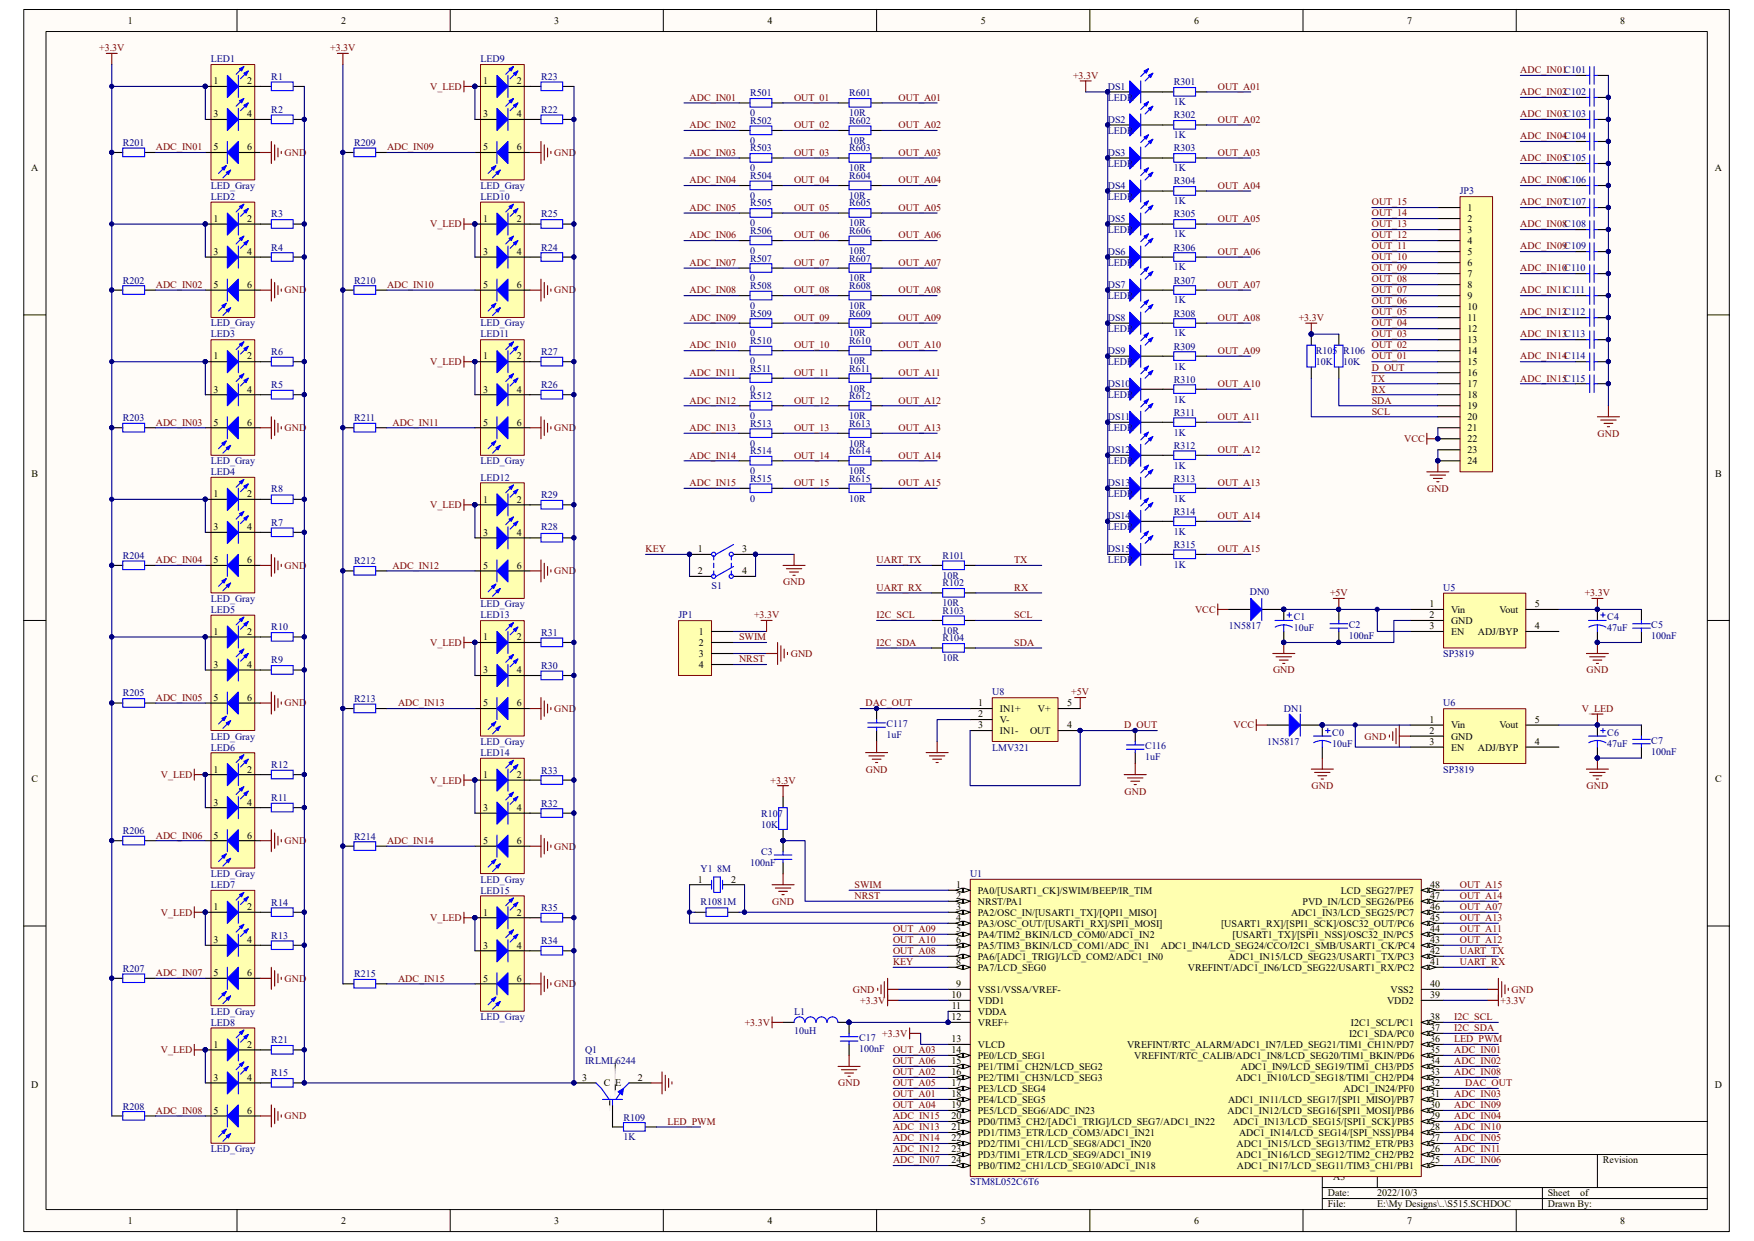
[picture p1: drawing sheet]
<svg xmlns="http://www.w3.org/2000/svg" width="297mm" height="210mm" viewBox="0 0 297 210" stroke-linecap="round" stroke-linejoin="round" font-family="sans-serif">
<defs><g id="words">
<g font-size="1.7">
<text x="21.6" y="4">1</text>
<text x="57.7" y="4">2</text>
<text x="93.9" y="4">3</text>
<text x="130" y="4">4</text>
<text x="166.1" y="4">5</text>
<text x="202.2" y="4">6</text>
<text x="238.3" y="4">7</text>
<text x="274.4" y="4">8</text>
<text x="36.2" y="14.3">1</text>
<text x="41.9" y="14.3">2</text>
<text x="81.8" y="14.3">1</text>
<text x="87.5" y="14.3">2</text>
<text x="36.2" y="19.9">3</text>
<text x="41.9" y="19.9">4</text>
<text x="81.8" y="19.9">3</text>
<text x="87.5" y="19.9">4</text>
<text x="5.3" y="29">A</text>
<text x="36.2" y="25.4">5</text>
<text x="41.9" y="25.4">6</text>
<text x="81.8" y="25.4">5</text>
<text x="87.5" y="25.4">6</text>
<text x="290.4" y="29">A</text>
<text x="248.5" y="35.7">1</text>
<text x="36.2" y="37.5">1</text>
<text x="41.9" y="37.5">2</text>
<text x="81.8" y="37.5">1</text>
<text x="87.5" y="37.5">2</text>
<text x="248.5" y="37.5">2</text>
<text x="248.5" y="39.4">3</text>
<text x="248.5" y="41.3">4</text>
<text x="36.2" y="43.1">3</text>
<text x="41.9" y="43.1">4</text>
<text x="81.8" y="43.1">3</text>
<text x="87.5" y="43.1">4</text>
<text x="248.5" y="43.1">5</text>
<text x="248.5" y="45">6</text>
<text x="248.5" y="46.9">7</text>
<text x="36.2" y="48.7">5</text>
<text x="41.9" y="48.7">6</text>
<text x="81.8" y="48.7">5</text>
<text x="87.5" y="48.7">6</text>
<text x="248.5" y="48.7">8</text>
<text x="248.5" y="50.6">9</text>
<text x="248.5" y="52.5">10</text>
<text x="248.5" y="54.3">11</text>
<text x="248.5" y="56.2">12</text>
<text x="248.5" y="58">13</text>
<text x="248.5" y="59.9">14</text>
<text x="36.2" y="60.8">1</text>
<text x="41.9" y="60.8">2</text>
<text x="81.8" y="60.8">1</text>
<text x="87.5" y="60.8">2</text>
<text x="248.5" y="61.8">15</text>
<text x="248.5" y="63.6">16</text>
<text x="248.5" y="65.5">17</text>
<text x="36.2" y="66.4">3</text>
<text x="41.9" y="66.4">4</text>
<text x="81.8" y="66.4">3</text>
<text x="87.5" y="66.4">4</text>
<text x="248.5" y="67.4">18</text>
<text x="248.5" y="69.2">19</text>
<text x="248.5" y="71.1">20</text>
<text x="36.2" y="72">5</text>
<text x="41.9" y="72">6</text>
<text x="81.8" y="72">5</text>
<text x="87.5" y="72">6</text>
<text x="248.5" y="72.9">21</text>
<text x="248.5" y="74.8">22</text>
<text x="248.5" y="76.7">23</text>
<text x="5.3" y="80.6">B</text>
<text x="248.5" y="78.5">24</text>
<text x="290.4" y="80.6">B</text>
<text x="36.2" y="84.1">1</text>
<text x="36.2" y="89.7">3</text>
<text x="41.9" y="84.1">2</text>
<text x="41.9" y="89.7">4</text>
<text x="81.8" y="85">1</text>
<text x="87.5" y="85">2</text>
<text x="36.2" y="95.3">5</text>
<text x="41.9" y="95.3">6</text>
<text x="81.8" y="90.6">3</text>
<text x="87.5" y="90.6">4</text>
<text x="118.2" y="93.5">1</text>
<text x="125.7" y="93.5">3</text>
<text x="81.8" y="96.3">5</text>
<text x="87.5" y="96.3">6</text>
<text x="118.2" y="97.2">2</text>
<text x="125.7" y="97.2">4</text>
<text x="36.2" y="107.4">1</text>
<text x="41.9" y="107.4">2</text>
<text x="118.3" y="107.4">1</text>
<text x="242.1" y="102.8">1</text>
<text x="242.1" y="104.6">2</text>
<text x="242.1" y="106.5">3</text>
<text x="245.7" y="103.7">Vin</text>
<text x="245.7" y="105.6">GND</text>
<text x="245.7" y="107.4">EN</text>
<text x="250.2" y="107.4">ADJ/BYP</text>
<text x="253.9" y="103.7">Vout</text>
<text x="259.9" y="106.5">4</text>
<text x="259.9" y="102.8">5</text>
<text x="36.2" y="113">3</text>
<text x="41.9" y="113">4</text>
<text x="81.8" y="108.4">1</text>
<text x="81.8" y="114">3</text>
<text x="87.5" y="108.4">2</text>
<text x="87.5" y="114">4</text>
<text x="118.3" y="109.3">2</text>
<text x="118.3" y="111.2">3</text>
<text x="118.3" y="113">4</text>
<text x="36.2" y="118.6">5</text>
<text x="41.9" y="118.6">6</text>
<text x="81.8" y="119.5">5</text>
<text x="87.5" y="119.5">6</text>
<text x="165.7" y="119.5">1</text>
<text x="180.7" y="119.5">5</text>
<text x="165.7" y="121.4">2</text>
<text x="165.7" y="123.3">3</text>
<text x="169.3" y="120.5">IN1+</text>
<text x="169.3" y="122.3">V-</text>
<text x="169.3" y="124.2">IN1-</text>
<text x="174.4" y="124.2">OUT</text>
<text x="175.7" y="120.5">V+</text>
<text x="180.7" y="123.3">4</text>
<text x="242.1" y="122.3">1</text>
<text x="242.1" y="124.2">2</text>
<text x="245.7" y="123.3">Vin</text>
<text x="245.7" y="125.1">GND</text>
<text x="253.9" y="123.3">Vout</text>
<text x="259.9" y="122.3">5</text>
<text x="36.2" y="130.7">1</text>
<text x="41.9" y="130.7">2</text>
<text x="81.8" y="131.7">1</text>
<text x="87.5" y="131.7">2</text>
<text x="242.1" y="126.1">3</text>
<text x="245.7" y="127">EN</text>
<text x="250.2" y="127">ADJ/BYP</text>
<text x="259.9" y="126.1">4</text>
<text x="5.3" y="132.3">C</text>
<text x="36.2" y="136.3">3</text>
<text x="41.9" y="136.3">4</text>
<text x="81.8" y="137.2">3</text>
<text x="87.5" y="137.2">4</text>
<text x="290.4" y="132.3">C</text>
<text x="36.2" y="141.9">5</text>
<text x="41.9" y="141.9">6</text>
<text x="81.8" y="142.8">5</text>
<text x="87.5" y="142.8">6</text>
<text x="118.2" y="149.4">1</text>
<text x="123.8" y="149.4">2</text>
<text x="36.2" y="154">1</text>
<text x="41.9" y="154">2</text>
<text x="81.8" y="154.9">1</text>
<text x="87.5" y="154.9">2</text>
<text x="161.9" y="150.3">1</text>
<text x="161.9" y="152.1">2</text>
<text x="161.9" y="154">3</text>
<text x="161.9" y="155.9">4</text>
<text x="165.6" y="151.2">PA0/[USART1_CK]/SWIM/BEEP/IR_TIM</text>
<text x="165.6" y="153.1">NRST/PA1</text>
<text x="165.6" y="154.9">PA2/OSC_IN/[USART1_TX]/[QPI1_MISO]</text>
<text x="218.6" y="154.9">ADC1_IN3/LCD_SEG25/PC7</text>
<text x="220.6" y="153.1">PVD_IN/LCD_SEG26/PE6</text>
<text x="227" y="151.2">LCD_SEG27/PE7</text>
<text x="242.1" y="155.9">45</text>
<text x="242.1" y="152.1">47</text>
<text x="242.1" y="150.3">48</text>
<text x="242.1" y="154">46</text>
<text x="36.2" y="159.6">3</text>
<text x="41.9" y="159.6">4</text>
<text x="81.8" y="160.5">3</text>
<text x="87.5" y="160.5">4</text>
<text x="161.9" y="157.7">5</text>
<text x="161.9" y="159.6">6</text>
<text x="161.9" y="161.5">7</text>
<text x="165.6" y="156.8">PA3/OSC_OUT/[USART1_RX]/SPI1_MOSI]</text>
<text x="165.6" y="158.7">PA4/TIM2_BKIN/LCD_COM0/ADC1_IN2</text>
<text x="165.6" y="160.5">PA5/TIM3_BKIN/LCD_COM1/ADC_IN1</text>
<text x="196.6" y="160.5">ADC1_IN4/LCD_SEG24/CCO/I2C1_SMB/USART1_CK/PC4</text>
<text x="206.8" y="156.8">[USART1_RX]/[SPI1_SCK]/OSC32_OUT/PC6</text>
<text x="208.7" y="158.7">[USART1_TX]/[SPI1_NSS]/OSC32_IN/PC5</text>
<text x="242.1" y="161.5">42</text>
<text x="242.1" y="159.6">43</text>
<text x="242.1" y="157.7">44</text>
<text x="36.2" y="165.2">5</text>
<text x="41.9" y="165.2">6</text>
<text x="81.8" y="166.1">5</text>
<text x="87.5" y="166.1">6</text>
<text x="161.9" y="167">9</text>
<text x="161.9" y="163.3">8</text>
<text x="165.6" y="162.4">PA6/[ADC1_TRIG]/LCD_COM2/ADC1_IN0</text>
<text x="165.6" y="168">VSS1/VSSA/VREF-</text>
<text x="165.6" y="164.3">PA7/LCD_SEG0</text>
<text x="201.1" y="164.3">VREFINT/ADC1_IN6/LCD_SEG22/USART1_RX/PC2</text>
<text x="208" y="162.4">ADC1_IN15/LCD_SEG23/USART1_TX/PC3</text>
<text x="235.5" y="168">VSS2</text>
<text x="242.1" y="163.3">41</text>
<text x="242.1" y="167">40</text>
<text x="161.1" y="168.9">10</text>
<text x="161.1" y="172.6">12</text>
<text x="161.2" y="170.8">11</text>
<text x="165.6" y="169.8">VDD1</text>
<text x="165.6" y="171.7">VDDA</text>
<text x="165.6" y="173.6">VREF+</text>
<text x="228.7" y="173.6">I2C1_SCL/PC1</text>
<text x="234.9" y="169.8">VDD2</text>
<text x="242.1" y="172.6">38</text>
<text x="242.1" y="168.9">39</text>
<text x="36.2" y="177.3">1</text>
<text x="41.9" y="177.3">2</text>
<text x="161.1" y="176.4">13</text>
<text x="161.1" y="178.2">14</text>
<text x="165.6" y="177.3">VLCD</text>
<text x="165.6" y="179.2">PE0/LCD_SEG1</text>
<text x="190.8" y="177.3">VREFINT/RTC_ALARM/ADC1_IN7/LED_SEG21/TIM1_CH1N/PD7</text>
<text x="192.1" y="179.2">VREFINT/RTC_CALIB/ADC1_IN8/LCD_SEG20/TIM1_BKIN/PD6</text>
<text x="228.4" y="175.4">I2C1_SDA/PC0</text>
<text x="242.1" y="174.5">37</text>
<text x="242.1" y="178.2">35</text>
<text x="242.1" y="176.4">36</text>
<text x="5.3" y="184.1">D</text>
<text x="36.2" y="182.9">3</text>
<text x="41.9" y="182.9">4</text>
<text x="98.6" y="182.9">3</text>
<text x="102.2" y="183.8">C E</text>
<text x="108" y="182.9">2</text>
<text x="161.1" y="180.1">15</text>
<text x="161.1" y="181.9">16</text>
<text x="161.1" y="183.8">17</text>
<text x="161.1" y="185.7">18</text>
<text x="165.6" y="181">PE1/TIM1_CH2N/LCD_SEG2</text>
<text x="165.6" y="182.9">PE2/TIM1_CH3N/LCD_SEG3</text>
<text x="165.6" y="184.7">PE3/LCD_SEG4</text>
<text x="209.3" y="182.9">ADC1_IN10/LCD_SEG18/TIM1_CH2/PD4</text>
<text x="210.1" y="181">ADC1_IN9/LCD_SEG19/TIM1_CH3/PD5</text>
<text x="227.5" y="184.7">ADC1_IN24/PF0</text>
<text x="242.1" y="185.7">31</text>
<text x="242.1" y="181.9">33</text>
<text x="242.1" y="180.1">34</text>
<text x="242.1" y="183.8">32</text>
<text x="290.4" y="184.1">D</text>
<text x="36.2" y="188.5">5</text>
<text x="41.9" y="188.5">6</text>
<text x="161.1" y="189.4">20</text>
<text x="161.1" y="191.3">21</text>
<text x="161.1" y="187.5">19</text>
<text x="165.6" y="190.3">PD0/TIM3_CH2/[ADC1_TRIG]/LCD_SEG7/ADC1_IN22</text>
<text x="165.6" y="186.6">PE4/LCD_SEG5</text>
<text x="165.6" y="188.5">PE5/LCD_SEG6/ADC_IN23</text>
<text x="207.9" y="188.5">ADC1_IN12/LCD_SEG16/[SPI1_MOSI]/PB6</text>
<text x="207.9" y="186.6">ADC1_IN11/LCD_SEG17/[SPI1_MISO]/PB7</text>
<text x="208.8" y="190.3">ADC1_IN13/LCD_SE</text>
<text x="224.2" y="190.3">G15/[SPI1_SCK]/PB5</text>
<text x="224.8" y="191.3">Title</text>
<text x="242.1" y="191.3">28</text>
<text x="242.1" y="189.4">29</text>
<text x="242.1" y="187.5">30</text>
<text x="161.1" y="196.8">24</text>
<text x="161.1" y="193.1">22</text>
<text x="161.1" y="195">23</text>
<text x="165.6" y="197.8">PB0/TIM2_CH1/LCD_SEG10/ADC1_IN18</text>
<text x="165.6" y="192.2">PD1/TIM3_ETR/LCD_COM3/ADC1_IN21</text>
<text x="165.6" y="194.1">PD2/TIM1_CH1/LCD_SEG8/ADC1_IN20</text>
<text x="165.6" y="195.9">PD3/TIM1_ETR/LCD_SEG9/ADC1_IN19</text>
<text x="209.3" y="195.9">ADC1_IN16/LCD_SEG12/TIM2_CH2/PB2</text>
<text x="209.4" y="194.1">ADC1_IN15/LCD_SEG13/TIM2_ETR/PB3</text>
<text x="209.4" y="197.8">ADC1_IN17/LCD_SEG11/TIM3_CH1/PB1</text>
<text x="209.8" y="192.2">ADC1_IN14/LCD_S</text>
<text x="224.2" y="192.2">EG14/[SPI_NSS]/PB4</text>
<text x="224.8" y="196.8">Size</text>
<text x="234.1" y="196.8">Number</text>
<text x="242.1" y="196.8">25</text>
<text x="242.1" y="195">26</text>
<text x="242.1" y="193.1">27</text>
<text x="271.4" y="196.8">Revision</text>
<text x="224.8" y="202.4">Date:</text>
<text x="225.8" y="199.6">A3</text>
<text x="233.2" y="202.4">2022/10/3</text>
<text x="262.1" y="202.4">Sheet</text>
<text x="267.5" y="202.4">of</text>
<text x="21.6" y="207.1">1</text>
<text x="57.7" y="207.1">2</text>
<text x="93.9" y="207.1">3</text>
<text x="130" y="207.1">4</text>
<text x="166.1" y="207.1">5</text>
<text x="202.2" y="207.1">6</text>
<text x="224.8" y="204.3">File:</text>
<text x="233.2" y="204.3">E:\My Designs\..\S515.SCHDOC</text>
<text x="238.3" y="207.1">7</text>
<text x="262.1" y="204.3">Drawn By:</text>
<text x="274.4" y="207.1">8</text>
</g>
<g font-size="1.7" fill="#800000">
<text x="16.8" y="8.7">+3.3V</text>
<text x="55.9" y="8.7">+3.3V</text>
<text x="72.9" y="15.2">V_LED</text>
<text x="116.8" y="17.1">ADC_IN01</text>
<text x="134.5" y="17.1">OUT_01</text>
<text x="152.1" y="17.1">OUT_A01</text>
<text x="181.7" y="13.3">+3.3V</text>
<text x="206.2" y="15.2">OUT_A01</text>
<text x="257.4" y="12.4">ADC_IN01C101</text>
<text x="257.4" y="16.1">ADC_IN02C102</text>
<text x="116.8" y="21.7">ADC_IN02</text>
<text x="134.5" y="21.7">OUT_02</text>
<text x="152.1" y="21.7">OUT_A02</text>
<text x="206.2" y="20.8">OUT_A02</text>
<text x="257.4" y="19.9">ADC_IN03C103</text>
<text x="257.4" y="23.6">ADC_IN04C104</text>
<text x="26.4" y="25.4">ADC_IN01</text>
<text x="48.2" y="26.4">GND</text>
<text x="65.5" y="25.4">ADC_IN09</text>
<text x="93.9" y="26.4">GND</text>
<text x="116.8" y="26.4">ADC_IN03</text>
<text x="134.5" y="26.4">OUT_03</text>
<text x="152.1" y="26.4">OUT_A03</text>
<text x="206.2" y="26.4">OUT_A03</text>
<text x="257.4" y="27.3">ADC_IN05C105</text>
<text x="116.8" y="31">ADC_IN04</text>
<text x="116.8" y="35.7">ADC_IN05</text>
<text x="134.5" y="31">OUT_04</text>
<text x="134.5" y="35.7">OUT_05</text>
<text x="152.1" y="31">OUT_A04</text>
<text x="152.1" y="35.7">OUT_A05</text>
<text x="206.2" y="32">OUT_A04</text>
<text x="232.3" y="34.8">OUT_15</text>
<text x="257.4" y="31">ADC_IN06C106</text>
<text x="257.4" y="34.8">ADC_IN07C107</text>
<text x="72.9" y="38.5">V_LED</text>
<text x="116.8" y="40.3">ADC_IN06</text>
<text x="134.5" y="40.3">OUT_06</text>
<text x="152.1" y="40.3">OUT_A06</text>
<text x="206.2" y="37.5">OUT_A05</text>
<text x="232.3" y="40.3">OUT_12</text>
<text x="232.3" y="38.5">OUT_13</text>
<text x="232.3" y="36.6">OUT_14</text>
<text x="257.4" y="38.5">ADC_IN08C108</text>
<text x="116.8" y="45">ADC_IN07</text>
<text x="134.5" y="45">OUT_07</text>
<text x="152.1" y="45">OUT_A07</text>
<text x="206.2" y="43.1">OUT_A06</text>
<text x="232.3" y="47.8">OUT_08</text>
<text x="232.3" y="45.9">OUT_09</text>
<text x="232.3" y="44.1">OUT_10</text>
<text x="232.3" y="42.2">OUT_11</text>
<text x="257.4" y="42.2">ADC_IN09C109</text>
<text x="257.4" y="45.9">ADC_IN10C110</text>
<text x="26.4" y="48.7">ADC_IN02</text>
<text x="48.2" y="49.7">GND</text>
<text x="65.5" y="48.7">ADC_IN10</text>
<text x="93.9" y="49.7">GND</text>
<text x="116.8" y="49.7">ADC_IN08</text>
<text x="134.5" y="49.7">OUT_08</text>
<text x="152.1" y="49.7">OUT_A08</text>
<text x="206.2" y="48.7">OUT_A07</text>
<text x="232.3" y="53.4">OUT_05</text>
<text x="232.3" y="51.5">OUT_06</text>
<text x="232.3" y="49.7">OUT_07</text>
<text x="257.4" y="49.7">ADC_IN11C111</text>
<text x="257.4" y="53.4">ADC_IN12C112</text>
<text x="116.8" y="54.3">ADC_IN09</text>
<text x="116.8" y="59">ADC_IN10</text>
<text x="134.5" y="54.3">OUT_09</text>
<text x="134.5" y="59">OUT_10</text>
<text x="152.1" y="54.3">OUT_A09</text>
<text x="152.1" y="59">OUT_A10</text>
<text x="206.2" y="54.3">OUT_A08</text>
<text x="206.2" y="59.9">OUT_A09</text>
<text x="219.9" y="54.3">+3.3V</text>
<text x="232.3" y="59">OUT_02</text>
<text x="232.3" y="57.1">OUT_03</text>
<text x="232.3" y="55.2">OUT_04</text>
<text x="257.4" y="57.1">ADC_IN13C113</text>
<text x="72.9" y="61.8">V_LED</text>
<text x="116.8" y="63.6">ADC_IN11</text>
<text x="134.5" y="63.6">OUT_11</text>
<text x="152.1" y="63.6">OUT_A11</text>
<text x="206.2" y="65.5">OUT_A10</text>
<text x="232.3" y="60.8">OUT_01</text>
<text x="232.3" y="64.6">TX</text>
<text x="232.3" y="62.7">D_OUT</text>
<text x="257.4" y="60.8">ADC_IN14C114</text>
<text x="257.4" y="64.6">ADC_IN15C115</text>
<text x="116.8" y="68.3">ADC_IN12</text>
<text x="134.5" y="68.3">OUT_12</text>
<text x="152.1" y="68.3">OUT_A12</text>
<text x="206.2" y="71.1">OUT_A11</text>
<text x="232.3" y="66.4">RX</text>
<text x="232.3" y="70.1">SCL</text>
<text x="232.3" y="68.3">SDA</text>
<text x="26.4" y="72">ADC_IN03</text>
<text x="48.2" y="72.9">GND</text>
<text x="66.5" y="72">ADC_IN11</text>
<text x="93.9" y="72.9">GND</text>
<text x="116.8" y="72.9">ADC_IN13</text>
<text x="116.8" y="77.6">ADC_IN14</text>
<text x="134.5" y="72.9">OUT_13</text>
<text x="134.5" y="77.6">OUT_14</text>
<text x="152.1" y="72.9">OUT_A13</text>
<text x="152.1" y="77.6">OUT_A14</text>
<text x="206.2" y="76.7">OUT_A12</text>
<text x="237.8" y="74.8">VCC</text>
<text x="270.5" y="73.9">GND</text>
<text x="116.8" y="82.3">ADC_IN15</text>
<text x="134.5" y="82.3">OUT_15</text>
<text x="152.1" y="82.3">OUT_A15</text>
<text x="206.2" y="82.3">OUT_A13</text>
<text x="241.6" y="83.2">GND</text>
<text x="72.9" y="86">V_LED</text>
<text x="206.2" y="87.8">OUT_A14</text>
<text x="26.4" y="95.3">ADC_IN04</text>
<text x="109.3" y="93.5">KEY</text>
<text x="148.4" y="95.3">UART_TX</text>
<text x="171.7" y="95.3">TX</text>
<text x="206.2" y="93.5">OUT_A15</text>
<text x="48.2" y="96.3">GND</text>
<text x="66.5" y="96.3">ADC_IN12</text>
<text x="93.9" y="97.2">GND</text>
<text x="132.6" y="99.1">GND</text>
<text x="148.4" y="100">UART_RX</text>
<text x="171.7" y="100">RX</text>
<text x="225.2" y="100.9">+5V</text>
<text x="268.4" y="100.9">+3.3V</text>
<text x="127.7" y="104.6">+3.3V</text>
<text x="148.4" y="104.6">I2C_SCL</text>
<text x="171.7" y="104.6">SCL</text>
<text x="202.4" y="103.7">VCC</text>
<text x="72.9" y="109.3">V_LED</text>
<text x="125.1" y="112.1">NRST</text>
<text x="125.1" y="108.4">SWIM</text>
<text x="133.9" y="111.2">GND</text>
<text x="148.4" y="109.3">I2C_SDA</text>
<text x="171.7" y="109.3">SDA</text>
<text x="215.6" y="114">GND</text>
<text x="268.6" y="114">GND</text>
<text x="26.4" y="118.6">ADC_IN05</text>
<text x="48.2" y="119.5">GND</text>
<text x="67.4" y="119.5">ADC_IN13</text>
<text x="146.6" y="119.5">DAC_OUT</text>
<text x="181.4" y="117.7">+5V</text>
<text x="93.9" y="120.5">GND</text>
<text x="190.4" y="123.3">D_OUT</text>
<text x="208.9" y="123.3">VCC</text>
<text x="231.1" y="125.1">GND</text>
<text x="267.8" y="120.5">V_LED</text>
<text x="27.2" y="131.7">V_LED</text>
<text x="146.6" y="130.7">GND</text>
<text x="72.9" y="132.6">V_LED</text>
<text x="130.5" y="132.6">+3.3V</text>
<text x="190.4" y="134.5">GND</text>
<text x="222.1" y="133.5">GND</text>
<text x="268.6" y="133.5">GND</text>
<text x="26.4" y="141.9">ADC_IN06</text>
<text x="48.2" y="142.8">GND</text>
<text x="65.5" y="142.8">ADC_IN14</text>
<text x="93.9" y="143.8">GND</text>
<text x="27.2" y="154.9">V_LED</text>
<text x="72.9" y="155.9">V_LED</text>
<text x="130.8" y="153.1">GND</text>
<text x="144.7" y="152.1">NRST</text>
<text x="144.7" y="150.3">SWIM</text>
<text x="247.2" y="154">OUT_A07</text>
<text x="247.2" y="155.9">OUT_A13</text>
<text x="247.2" y="152.1">OUT_A14</text>
<text x="247.2" y="150.3">OUT_A15</text>
<text x="151.2" y="161.5">OUT_A08</text>
<text x="151.2" y="157.7">OUT_A09</text>
<text x="151.2" y="159.6">OUT_A10</text>
<text x="247.2" y="161.5">UART_TX</text>
<text x="247.2" y="157.7">OUT_A11</text>
<text x="247.2" y="159.6">OUT_A12</text>
<text x="26.4" y="165.2">ADC_IN07</text>
<text x="48.2" y="166.1">GND</text>
<text x="67.4" y="166.1">ADC_IN15</text>
<text x="93.9" y="167">GND</text>
<text x="144.4" y="168">GND</text>
<text x="151.2" y="163.3">KEY</text>
<text x="247.2" y="163.3">UART_RX</text>
<text x="255.9" y="168">GND</text>
<text x="126.1" y="173.6">+3.3V</text>
<text x="145.7" y="169.8">+3.3V</text>
<text x="246.3" y="172.6">I2C_SCL</text>
<text x="254.1" y="169.8">+3.3V</text>
<text x="27.2" y="178.2">V_LED</text>
<text x="149.4" y="175.4">+3.3V</text>
<text x="151.2" y="178.2">OUT_A03</text>
<text x="246.3" y="178.2">ADC_IN01</text>
<text x="246.3" y="176.4">LED_PWM</text>
<text x="246.3" y="174.5">I2C_SDA</text>
<text x="141.9" y="183.8">GND</text>
<text x="151.2" y="185.7">OUT_A01</text>
<text x="151.2" y="181.9">OUT_A02</text>
<text x="151.2" y="183.8">OUT_A05</text>
<text x="151.2" y="180.1">OUT_A06</text>
<text x="246.3" y="180.1">ADC_IN02</text>
<text x="246.3" y="185.7">ADC_IN03</text>
<text x="246.3" y="181.9">ADC_IN08</text>
<text x="248.1" y="183.8">DAC_OUT</text>
<text x="26.4" y="188.5">ADC_IN08</text>
<text x="48.2" y="189.4">GND</text>
<text x="113" y="190.3">LED_PWM</text>
<text x="151.2" y="191.3">ADC_IN13</text>
<text x="151.2" y="189.4">ADC_IN15</text>
<text x="151.2" y="187.5">OUT_A04</text>
<text x="246.3" y="189.4">ADC_IN04</text>
<text x="246.3" y="187.5">ADC_IN09</text>
<text x="246.3" y="191.3">ADC_IN10</text>
<text x="151.2" y="196.8">ADC_IN07</text>
<text x="151.2" y="195">ADC_IN12</text>
<text x="151.2" y="193.1">ADC_IN14</text>
<text x="246.3" y="193.1">ADC_IN05</text>
<text x="246.3" y="196.8">ADC_IN06</text>
<text x="246.3" y="195">ADC_IN11</text>
</g>
<g font-size="1.7" fill="#000080">
<text x="35.7" y="10.5">LED1</text>
<text x="81.4" y="10.5">LED9</text>
<text x="45.9" y="13.5">R1</text>
<text x="91.6" y="13.5">R23</text>
<text x="127" y="16.3">R501</text>
<text x="143.8" y="16.3">R601</text>
<text x="187.6" y="15.2">DS1</text>
<text x="187.6" y="17.1">LEDR</text>
<text x="198.8" y="14.4">R301</text>
<text x="198.8" y="17.8">1K</text>
<text x="45.9" y="19.1">R2</text>
<text x="91.6" y="19.1">R22</text>
<text x="127" y="19.7">0</text>
<text x="127" y="21">R502</text>
<text x="143.8" y="19.7">10R</text>
<text x="143.8" y="21">R602</text>
<text x="187.6" y="20.8">DS2</text>
<text x="187.6" y="22.6">LEDR</text>
<text x="198.8" y="20">R302</text>
<text x="198.8" y="23.4">1K</text>
<text x="20.8" y="24.7">R201</text>
<text x="59.9" y="24.7">R209</text>
<text x="127" y="24.3">0</text>
<text x="127" y="25.6">R503</text>
<text x="127" y="29">0</text>
<text x="143.8" y="24.3">10R</text>
<text x="143.8" y="25.6">R603</text>
<text x="143.8" y="29">10R</text>
<text x="187.6" y="26.4">DS3</text>
<text x="187.6" y="28.2">LEDR</text>
<text x="198.8" y="25.6">R303</text>
<text x="198.8" y="29">1K</text>
<text x="35.7" y="32">LED_Gray</text>
<text x="35.7" y="33.8">LED2</text>
<text x="81.4" y="32">LED_Gray</text>
<text x="81.4" y="33.8">LED10</text>
<text x="127" y="30.3">R504</text>
<text x="127" y="33.7">0</text>
<text x="127" y="34.9">R505</text>
<text x="143.8" y="30.3">R604</text>
<text x="143.8" y="33.7">10R</text>
<text x="143.8" y="34.9">R605</text>
<text x="187.6" y="32">DS4</text>
<text x="187.6" y="33.8">LEDR</text>
<text x="198.8" y="31.2">R304</text>
<text x="198.8" y="34.6">1K</text>
<text x="247.2" y="32.9">JP3</text>
<text x="45.9" y="36.8">R3</text>
<text x="91.6" y="36.8">R25</text>
<text x="127" y="38.3">0</text>
<text x="127" y="39.6">R506</text>
<text x="143.8" y="38.3">10R</text>
<text x="143.8" y="39.6">R606</text>
<text x="187.6" y="37.5">DS5</text>
<text x="187.6" y="39.4">LEDR</text>
<text x="198.8" y="36.8">R305</text>
<text x="198.8" y="40.2">1K</text>
<text x="45.9" y="42.4">R4</text>
<text x="91.6" y="42.4">R24</text>
<text x="127" y="43">0</text>
<text x="127" y="44.3">R507</text>
<text x="127" y="47.6">0</text>
<text x="143.8" y="43">10R</text>
<text x="143.8" y="44.3">R607</text>
<text x="143.8" y="47.6">10R</text>
<text x="187.6" y="43.1">DS6</text>
<text x="187.6" y="45">LEDR</text>
<text x="198.8" y="42.4">R306</text>
<text x="198.8" y="45.8">1K</text>
<text x="20.8" y="48">R202</text>
<text x="59.9" y="48">R210</text>
<text x="127" y="48.9">R508</text>
<text x="127" y="52.3">0</text>
<text x="127" y="53.6">R509</text>
<text x="143.8" y="48.9">R608</text>
<text x="143.8" y="52.3">10R</text>
<text x="143.8" y="53.6">R609</text>
<text x="187.6" y="48.7">DS7</text>
<text x="187.6" y="50.6">LEDR</text>
<text x="198.8" y="48">R307</text>
<text x="198.8" y="51.4">1K</text>
<text x="198.8" y="53.6">R308</text>
<text x="35.7" y="55.2">LED_Gray</text>
<text x="35.7" y="57.1">LED3</text>
<text x="81.4" y="55.2">LED_Gray</text>
<text x="81.4" y="57.1">LED11</text>
<text x="127" y="56.9">0</text>
<text x="127" y="58.3">R510</text>
<text x="143.8" y="56.9">10R</text>
<text x="143.8" y="58.3">R610</text>
<text x="187.6" y="54.3">DS8</text>
<text x="187.6" y="56.2">LEDR</text>
<text x="187.6" y="59.9">DS9</text>
<text x="198.8" y="56.9">1K</text>
<text x="198.8" y="59.2">R309</text>
<text x="222.8" y="59.9">R105</text>
<text x="227.5" y="59.9">R106</text>
<text x="45.9" y="65.7">R5</text>
<text x="45.9" y="60.1">R6</text>
<text x="91.6" y="65.7">R26</text>
<text x="91.6" y="60.1">R27</text>
<text x="127" y="61.6">0</text>
<text x="127" y="62.9">R511</text>
<text x="143.8" y="61.6">10R</text>
<text x="143.8" y="62.9">R611</text>
<text x="187.6" y="61.8">LEDR</text>
<text x="187.6" y="65.5">DS10</text>
<text x="198.8" y="62.5">1K</text>
<text x="198.8" y="64.8">R310</text>
<text x="222.8" y="61.8">10K</text>
<text x="227.5" y="61.8">10K</text>
<text x="20.8" y="71.3">R203</text>
<text x="59.9" y="71.3">R211</text>
<text x="127" y="66.3">0</text>
<text x="127" y="67.6">R512</text>
<text x="127" y="70.9">0</text>
<text x="143.8" y="66.3">10R</text>
<text x="143.8" y="67.6">R612</text>
<text x="143.8" y="70.9">10R</text>
<text x="187.6" y="67.4">LEDR</text>
<text x="187.6" y="71.1">DS11</text>
<text x="198.8" y="68.1">1K</text>
<text x="198.8" y="70.4">R311</text>
<text x="127" y="72.2">R513</text>
<text x="127" y="75.6">0</text>
<text x="127" y="76.9">R514</text>
<text x="143.8" y="72.2">R613</text>
<text x="143.8" y="75.6">10R</text>
<text x="143.8" y="76.9">R614</text>
<text x="187.6" y="72.9">LEDR</text>
<text x="187.6" y="76.7">DS12</text>
<text x="198.8" y="73.7">1K</text>
<text x="198.8" y="75.9">R312</text>
<text x="35.7" y="78.5">LED_Gray</text>
<text x="35.7" y="80.4">LED4</text>
<text x="45.9" y="83.2">R8</text>
<text x="81.4" y="78.5">LED_Gray</text>
<text x="81.4" y="81.3">LED12</text>
<text x="127" y="80.2">0</text>
<text x="127" y="81.5">R515</text>
<text x="143.8" y="80.2">10R</text>
<text x="143.8" y="81.5">R615</text>
<text x="187.6" y="78.5">LEDR</text>
<text x="187.6" y="82.3">DS13</text>
<text x="198.8" y="79.3">1K</text>
<text x="198.8" y="81.5">R313</text>
<text x="45.9" y="89">R7</text>
<text x="91.6" y="89.7">R28</text>
<text x="91.6" y="84.3">R29</text>
<text x="127" y="84.9">0</text>
<text x="143.8" y="84.9">10R</text>
<text x="187.6" y="84.1">LEDR</text>
<text x="187.6" y="87.8">DS14</text>
<text x="187.6" y="89.7">LEDR</text>
<text x="198.8" y="84.9">1K</text>
<text x="198.8" y="87.1">R314</text>
<text x="20.8" y="94.6">R204</text>
<text x="59.9" y="95.5">R212</text>
<text x="159.6" y="94.6">R101</text>
<text x="187.6" y="93.5">DS15</text>
<text x="187.6" y="95.3">LEDR</text>
<text x="198.8" y="90.5">1K</text>
<text x="198.8" y="92.7">R315</text>
<text x="35.7" y="101.9">LED_Gray</text>
<text x="120.5" y="99.6">S1</text>
<text x="159.6" y="97.9">10R</text>
<text x="159.6" y="99.2">R102</text>
<text x="198.8" y="96.1">1K</text>
<text x="211.6" y="100.7">DN0</text>
<text x="244.4" y="100">U5</text>
<text x="35.7" y="103.7">LED5</text>
<text x="45.9" y="106.7">R10</text>
<text x="81.4" y="102.8">LED_Gray</text>
<text x="81.4" y="104.6">LED13</text>
<text x="91.6" y="107.6">R31</text>
<text x="114.9" y="104.6">JP1</text>
<text x="159.6" y="102.6">10R</text>
<text x="159.6" y="103.9">R103</text>
<text x="159.6" y="107.2">10R</text>
<text x="208.1" y="106.5">1N5817</text>
<text x="219.1" y="105">C1</text>
<text x="219.1" y="106.8">10uF</text>
<text x="228.4" y="106.3">C2</text>
<text x="272.2" y="105">C4</text>
<text x="272.2" y="106.8">47uF</text>
<text x="279.6" y="106.3">C5</text>
<text x="45.9" y="112.3">R9</text>
<text x="91.6" y="113.2">R30</text>
<text x="159.6" y="108.5">R104</text>
<text x="159.6" y="111.9">10R</text>
<text x="228.4" y="108.2">100nF</text>
<text x="244.4" y="111.2">SP3819</text>
<text x="279.6" y="108.2">100nF</text>
<text x="20.8" y="117.9">R205</text>
<text x="59.9" y="118.8">R213</text>
<text x="168" y="117.7">U8</text>
<text x="244.4" y="119.5">U6</text>
<text x="35.7" y="125.1">LED_Gray</text>
<text x="150.1" y="123.1">C117</text>
<text x="150.1" y="124.9">1uF</text>
<text x="217.4" y="120.5">DN1</text>
<text x="225.6" y="124.6">C0</text>
<text x="272.2" y="124.6">C6</text>
<text x="279.6" y="125.9">C7</text>
<text x="35.7" y="127">LED6</text>
<text x="45.9" y="130">R12</text>
<text x="81.4" y="126.1">LED_Gray</text>
<text x="81.4" y="127.9">LED14</text>
<text x="91.6" y="130.9">R33</text>
<text x="168" y="127">LMV321</text>
<text x="193.9" y="126.8">C116</text>
<text x="193.9" y="128.7">1uF</text>
<text x="214.6" y="126.1">1N5817</text>
<text x="225.6" y="126.4">10uF</text>
<text x="244.4" y="130.7">SP3819</text>
<text x="272.2" y="126.4">47uF</text>
<text x="279.6" y="127.7">100nF</text>
<text x="45.9" y="135.6">R11</text>
<text x="91.6" y="136.5">R32</text>
<text x="20.8" y="141.1">R206</text>
<text x="59.9" y="142.1">R214</text>
<text x="128.9" y="138.2">R107</text>
<text x="128.9" y="140">10K</text>
<text x="35.7" y="148.4">LED_Gray</text>
<text x="81.4" y="149.4">LED_Gray</text>
<text x="118.6" y="147.5">Y1</text>
<text x="121.4" y="147.5">8M</text>
<text x="127" y="146.6">100nF</text>
<text x="128.9" y="144.7">C3</text>
<text x="164.3" y="148.4">U1</text>
<text x="35.7" y="150.3">LED7</text>
<text x="45.9" y="153.2">R14</text>
<text x="81.4" y="151.2">LED15</text>
<text x="91.6" y="154.2">R35</text>
<text x="118.6" y="153.1">R1081M</text>
<text x="45.9" y="158.8">R13</text>
<text x="91.6" y="159.8">R34</text>
<text x="20.8" y="164.4">R207</text>
<text x="59.9" y="165.4">R215</text>
<text x="35.7" y="171.7">LED_Gray</text>
<text x="35.7" y="173.6">LED8</text>
<text x="81.4" y="172.6">LED_Gray</text>
<text x="134.5" y="171.7">L1</text>
<text x="45.9" y="176.6">R21</text>
<text x="99.1" y="178.2">Q1</text>
<text x="134.5" y="175">10uH</text>
<text x="145.5" y="176.2">C17</text>
<text x="145.5" y="178.1">100nF</text>
<text x="45.9" y="182.2">R15</text>
<text x="99.1" y="180.1">IRLML6244</text>
<text x="20.8" y="187.7">R208</text>
<text x="105.6" y="189.6">R109</text>
<text x="35.7" y="195">LED_Gray</text>
<text x="105.6" y="193">1K</text>
<text x="164.3" y="200.6">STM8L052C6T6</text>
</g>
<g font-size=".3">
<text x="104.3" y="185.7" transform="rotate(-90 104.3 185.7)">B</text>
<text x="103.3" y="189.3" transform="rotate(-90 103.3 189.3)">1</text>
</g>
</g></defs>
<path d="M4 1.6h288.8v206.8h-288.8z" fill-rule="evenodd" fill="#fffcf8"/>
<path d="M4 1.6h288.8v206.8h-288.8z" fill="none" stroke="#000" stroke-width=".17"/>
<path d="M7.8 5.3h281.3v199.4h-281.3z" fill-rule="evenodd" fill="#fffcf8"/>
<g fill="none" stroke="#000" stroke-width=".17">
<path d="M7.8 5.3h281.3v199.4h-281.3zM40.1 1.6v3.7M76.2 1.6v3.7M112.3 1.6v3.7M148.4 1.6v3.7M184.5 1.6v3.7M220.6 1.6v3.7M256.7 1.6v3.7M4 53.3h3.7M289.1 53.3h3.7M4 105h3.7M289.1 105h3.7"/>
<path d="M4 156.7h3.7M289.1 156.7h3.7M223.9 195.4h65.2M233.2 195.4v5.6M270.5 195.4v5.6M289.1 189.8h-65.2v14.9M40.1 204.7v3.7M76.2 204.7v3.7M112.3 204.7v3.7M148.4 204.7v3.7M184.5 204.7v3.7M220.6 204.7v3.7"/>
<path d="M223.9 201h65.2M223.9 202.8h65.2M256.7 204.7v3.7M261.2 201v3.7"/>
</g>
<path d="M206.2 102.2v1.9M206.2 103.1h1.9" fill="none" stroke="#800000" stroke-width=".19"/>
<path d="M44.1 14.6h1.8M49.7 14.6h1.8M49.7 20.2h1.8" fill="none" stroke="#000" stroke-width=".19"/>
<path d="M45.9 13.9h3.7v1.4h-3.7z" fill="none" stroke="#00f" stroke-width=".19"/>
<circle cx="51.5" cy="20.2" r=".35" fill="#000080"/>
<circle cx="51.5" cy="20.2" r=".35" fill="none" stroke="#000080" stroke-width=".17"/>
<path d="M44.1 20.2h1.8" fill="none" stroke="#000" stroke-width=".19"/>
<path d="M45.9 19.5h3.7v1.4h-3.7z" fill="none" stroke="#00f" stroke-width=".19"/>
<circle cx="51.5" cy="20.2" r=".35" fill="#000080"/>
<circle cx="51.5" cy="20.2" r=".35" fill="none" stroke="#000080" stroke-width=".17"/>
<path d="M49.7 37.9h1.8" fill="none" stroke="#000" stroke-width=".19"/>
<circle cx="51.5" cy="37.9" r=".35" fill="#000080"/>
<circle cx="51.5" cy="37.9" r=".35" fill="none" stroke="#000080" stroke-width=".17"/>
<path d="M44.1 37.9h1.8" fill="none" stroke="#000" stroke-width=".19"/>
<path d="M45.9 37.2h3.7v1.4h-3.7z" fill="none" stroke="#00f" stroke-width=".19"/>
<circle cx="51.5" cy="37.9" r=".35" fill="#000080"/>
<circle cx="51.5" cy="37.9" r=".35" fill="none" stroke="#000080" stroke-width=".17"/>
<path d="M49.7 43.5h1.8" fill="none" stroke="#000" stroke-width=".19"/>
<circle cx="51.5" cy="43.5" r=".35" fill="#000080"/>
<circle cx="51.5" cy="43.5" r=".35" fill="none" stroke="#000080" stroke-width=".17"/>
<path d="M44.1 43.5h1.8" fill="none" stroke="#000" stroke-width=".19"/>
<path d="M45.9 42.8h3.7v1.4h-3.7z" fill="none" stroke="#00f" stroke-width=".19"/>
<circle cx="51.5" cy="43.5" r=".35" fill="#000080"/>
<circle cx="51.5" cy="43.5" r=".35" fill="none" stroke="#000080" stroke-width=".17"/>
<path d="M49.7 66.8h1.8" fill="none" stroke="#000" stroke-width=".19"/>
<circle cx="51.5" cy="66.8" r=".35" fill="#000080"/>
<circle cx="51.5" cy="66.8" r=".35" fill="none" stroke="#000080" stroke-width=".17"/>
<path d="M44.1 66.8h1.8" fill="none" stroke="#000" stroke-width=".19"/>
<path d="M45.9 66.1h3.7v1.4h-3.7z" fill="none" stroke="#00f" stroke-width=".19"/>
<circle cx="51.5" cy="66.8" r=".35" fill="#000080"/>
<circle cx="51.5" cy="66.8" r=".35" fill="none" stroke="#000080" stroke-width=".17"/>
<path d="M49.7 61.2h1.8" fill="none" stroke="#000" stroke-width=".19"/>
<circle cx="51.5" cy="61.2" r=".35" fill="#000080"/>
<circle cx="51.5" cy="61.2" r=".35" fill="none" stroke="#000080" stroke-width=".17"/>
<path d="M44.1 61.2h1.8" fill="none" stroke="#000" stroke-width=".19"/>
<path d="M45.9 60.5h3.7v1.4h-3.7z" fill="none" stroke="#00f" stroke-width=".19"/>
<circle cx="51.5" cy="61.2" r=".35" fill="#000080"/>
<circle cx="51.5" cy="61.2" r=".35" fill="none" stroke="#000080" stroke-width=".17"/>
<path d="M49.7 90.1h1.8" fill="none" stroke="#000" stroke-width=".19"/>
<circle cx="51.5" cy="90.1" r=".35" fill="#000080"/>
<circle cx="51.5" cy="90.1" r=".35" fill="none" stroke="#000080" stroke-width=".17"/>
<path d="M44.1 90.1h1.8" fill="none" stroke="#000" stroke-width=".19"/>
<path d="M45.9 89.3h3.7v1.5h-3.7z" fill="none" stroke="#00f" stroke-width=".19"/>
<circle cx="51.5" cy="90.1" r=".35" fill="#000080"/>
<circle cx="51.5" cy="90.1" r=".35" fill="none" stroke="#000080" stroke-width=".17"/>
<path d="M49.7 84.5h1.8" fill="none" stroke="#000" stroke-width=".19"/>
<circle cx="51.5" cy="84.5" r=".35" fill="#000080"/>
<circle cx="51.5" cy="84.5" r=".35" fill="none" stroke="#000080" stroke-width=".17"/>
<path d="M44.1 84.5h1.8" fill="none" stroke="#000" stroke-width=".19"/>
<path d="M45.9 83.8h3.7v1.4h-3.7z" fill="none" stroke="#00f" stroke-width=".19"/>
<circle cx="51.5" cy="84.5" r=".35" fill="#000080"/>
<circle cx="51.5" cy="84.5" r=".35" fill="none" stroke="#000080" stroke-width=".17"/>
<path d="M49.7 113.4h1.8" fill="none" stroke="#000" stroke-width=".19"/>
<circle cx="51.5" cy="113.4" r=".35" fill="#000080"/>
<circle cx="51.5" cy="113.4" r=".35" fill="none" stroke="#000080" stroke-width=".17"/>
<path d="M44.1 113.4h1.8" fill="none" stroke="#000" stroke-width=".19"/>
<path d="M45.9 112.6h3.7v1.5h-3.7z" fill="none" stroke="#00f" stroke-width=".19"/>
<circle cx="51.5" cy="113.4" r=".35" fill="#000080"/>
<circle cx="51.5" cy="113.4" r=".35" fill="none" stroke="#000080" stroke-width=".17"/>
<path d="M49.7 107.8h1.8" fill="none" stroke="#000" stroke-width=".19"/>
<circle cx="51.5" cy="107.8" r=".35" fill="#000080"/>
<circle cx="51.5" cy="107.8" r=".35" fill="none" stroke="#000080" stroke-width=".17"/>
<path d="M44.1 107.8h1.8" fill="none" stroke="#000" stroke-width=".19"/>
<path d="M45.9 107h3.7v1.5h-3.7z" fill="none" stroke="#00f" stroke-width=".19"/>
<circle cx="51.5" cy="107.8" r=".35" fill="#000080"/>
<circle cx="51.5" cy="107.8" r=".35" fill="none" stroke="#000080" stroke-width=".17"/>
<path d="M49.7 136.7h1.8" fill="none" stroke="#000" stroke-width=".19"/>
<circle cx="51.5" cy="136.7" r=".35" fill="#000080"/>
<circle cx="51.5" cy="136.7" r=".35" fill="none" stroke="#000080" stroke-width=".17"/>
<path d="M44.1 136.7h1.8" fill="none" stroke="#000" stroke-width=".19"/>
<path d="M45.9 135.9h3.7v1.5h-3.7z" fill="none" stroke="#00f" stroke-width=".19"/>
<circle cx="51.5" cy="136.7" r=".35" fill="#000080"/>
<circle cx="51.5" cy="136.7" r=".35" fill="none" stroke="#000080" stroke-width=".17"/>
<path d="M49.7 131.1h1.8" fill="none" stroke="#000" stroke-width=".19"/>
<circle cx="51.5" cy="131.1" r=".35" fill="#000080"/>
<circle cx="51.5" cy="131.1" r=".35" fill="none" stroke="#000080" stroke-width=".17"/>
<path d="M44.1 131.1h1.8" fill="none" stroke="#000" stroke-width=".19"/>
<path d="M45.9 130.3h3.7v1.5h-3.7z" fill="none" stroke="#00f" stroke-width=".19"/>
<circle cx="51.5" cy="131.1" r=".35" fill="#000080"/>
<circle cx="51.5" cy="131.1" r=".35" fill="none" stroke="#000080" stroke-width=".17"/>
<path d="M49.7 160h1.8" fill="none" stroke="#000" stroke-width=".19"/>
<circle cx="51.5" cy="159.9" r=".35" fill="#000080"/>
<circle cx="51.5" cy="159.9" r=".35" fill="none" stroke="#000080" stroke-width=".17"/>
<path d="M44.1 160h1.8" fill="none" stroke="#000" stroke-width=".19"/>
<path d="M45.9 159.2h3.7v1.5h-3.7z" fill="none" stroke="#00f" stroke-width=".19"/>
<circle cx="51.5" cy="159.9" r=".35" fill="#000080"/>
<circle cx="51.5" cy="159.9" r=".35" fill="none" stroke="#000080" stroke-width=".17"/>
<path d="M49.7 154.4h1.8" fill="none" stroke="#000" stroke-width=".19"/>
<circle cx="51.5" cy="154.4" r=".35" fill="#000080"/>
<circle cx="51.5" cy="154.4" r=".35" fill="none" stroke="#000080" stroke-width=".17"/>
<path d="M44.1 154.4h1.8" fill="none" stroke="#000" stroke-width=".19"/>
<path d="M45.9 153.6h3.7v1.5h-3.7z" fill="none" stroke="#00f" stroke-width=".19"/>
<circle cx="51.5" cy="154.4" r=".35" fill="#000080"/>
<circle cx="51.5" cy="154.4" r=".35" fill="none" stroke="#000080" stroke-width=".17"/>
<path d="M49.7 183.3h1.8" fill="none" stroke="#000" stroke-width=".19"/>
<circle cx="51.5" cy="183.2" r=".35" fill="#000080"/>
<circle cx="51.5" cy="183.2" r=".35" fill="none" stroke="#000080" stroke-width=".17"/>
<path d="M44.1 183.3h1.8" fill="none" stroke="#000" stroke-width=".19"/>
<path d="M45.9 182.5h3.7v1.5h-3.7z" fill="none" stroke="#00f" stroke-width=".19"/>
<circle cx="51.5" cy="183.2" r=".35" fill="#000080"/>
<circle cx="51.5" cy="183.2" r=".35" fill="none" stroke="#000080" stroke-width=".17"/>
<path d="M241.6 79.8h3.7M243.5 78v1.8M242.2 80.4h2.6M242.7 81h1.5M243.3 81.5h.4" fill="none" stroke="#800000" stroke-width=".19"/>
<circle cx="243.4" cy="78" r=".35" fill="#000080"/>
<circle cx="243.4" cy="78" r=".35" fill="none" stroke="#000080" stroke-width=".17"/>
<path d="M110.2 183.3h1.9M112.1 181.4v3.7M112.7 181.9v2.7M113.2 182.5v1.5M113.8 183.1v.3" fill="none" stroke="#800000" stroke-width=".19"/>
<path d="M97.2 183.3h3.7" fill="none" stroke="#000" stroke-width=".19"/>
<circle cx="97.2" cy="183.2" r=".35" fill="#000080"/>
<circle cx="97.2" cy="183.2" r=".35" fill="none" stroke="#000080" stroke-width=".17"/>
<path d="M103.7 187v3.7M106.5 183.3h3.7" fill="none" stroke="#000" stroke-width=".19"/>
<path d="M101.8 184.2l1.4 1.8M102 186h3.4M105.6 184.2l-1.3 1.8" fill="none" stroke="#00f" stroke-width=".19"/>
<path d="M104.6 184.7l1-.5-.2 1.1z" fill="#00f"/>
<path d="M104.6 184.7l1-.5-.2 1.1z" fill="none" stroke="#00f" stroke-width=".17"/>
<path d="M100.9 183.3l.9 .9M103.7 186v1M106.5 183.3l-.9 .9" fill="none" stroke="#00f" stroke-width=".19"/>
<circle cx="97.2" cy="183.2" r=".35" fill="#000080"/>
<circle cx="97.2" cy="183.2" r=".35" fill="none" stroke="#000080" stroke-width=".17"/>
<path d="M241.6 73.3v1.9M241.6 74.3h1.9" fill="none" stroke="#800000" stroke-width=".19"/>
<circle cx="243.4" cy="74.2" r=".35" fill="#000080"/>
<circle cx="243.4" cy="74.2" r=".35" fill="none" stroke="#000080" stroke-width=".17"/>
<path d="M208.1 103.1h3.7M213.7 103.1h3.7" fill="none" stroke="#000" stroke-width=".19"/>
<circle cx="217.4" cy="103.1" r=".35" fill="#000080"/>
<circle cx="217.4" cy="103.1" r=".35" fill="none" stroke="#000080" stroke-width=".17"/>
<path d="M211.8 101.3l1.9 1.8-1.9 1.9z" fill="#00f"/>
<path d="M211.8 101.3l1.9 1.8-1.9 1.9zM213.7 101.3v3.7" fill="none" stroke="#00f" stroke-width=".19"/>
<circle cx="217.4" cy="103.1" r=".35" fill="#000080"/>
<circle cx="217.4" cy="103.1" r=".35" fill="none" stroke="#000080" stroke-width=".17"/>
<path d="M215.5 110.6h3.7M216.1 111.1h2.6M216.6 111.7h1.5M217.2 112.3h.4M217.4 108.7v1.9" fill="none" stroke="#800000" stroke-width=".19"/>
<circle cx="217.4" cy="108.7" r=".35" fill="#000080"/>
<circle cx="217.4" cy="108.7" r=".35" fill="none" stroke="#000080" stroke-width=".17"/>
<path d="M226.7 106.9v1.8" fill="none" stroke="#000" stroke-width=".19"/>
<circle cx="226.7" cy="108.7" r=".35" fill="#000080"/>
<circle cx="226.7" cy="108.7" r=".35" fill="none" stroke="#000080" stroke-width=".17"/>
<path d="M226.7 103.1v1.9" fill="none" stroke="#000" stroke-width=".19"/>
<circle cx="226.7" cy="103.1" r=".35" fill="#000080"/>
<circle cx="226.7" cy="103.1" r=".35" fill="none" stroke="#000080" stroke-width=".17"/>
<path d="M225.2 105.6h3M225.2 106.3h3M226.7 105v.6M226.7 106.3v.6" fill="none" stroke="#00f" stroke-width=".19"/>
<circle cx="226.7" cy="108.7" r=".35" fill="#000080"/>
<circle cx="226.7" cy="108.7" r=".35" fill="none" stroke="#000080" stroke-width=".17"/>
<circle cx="226.7" cy="103.1" r=".35" fill="#000080"/>
<circle cx="226.7" cy="103.1" r=".35" fill="none" stroke="#000080" stroke-width=".17"/>
<path d="M277.9 103.1v1.9M277.9 106.9v1.8" fill="none" stroke="#000" stroke-width=".19"/>
<path d="M276.5 106.3h2.9M276.5 105.6h2.9M277.9 105v.6M277.9 106.3v.6" fill="none" stroke="#00f" stroke-width=".19"/>
<path d="M268.6 110.6h3.7M269.2 111.1h2.6M269.7 111.7h1.5M270.3 112.3h.4M270.5 108.7v1.9" fill="none" stroke="#800000" stroke-width=".19"/>
<circle cx="270.5" cy="108.7" r=".35" fill="#000080"/>
<circle cx="270.5" cy="108.7" r=".35" fill="none" stroke="#000080" stroke-width=".17"/>
<path d="M269.6 101.3h1.8M270.5 101.3v1.8" fill="none" stroke="#800000" stroke-width=".19"/>
<circle cx="270.5" cy="103.1" r=".35" fill="#000080"/>
<circle cx="270.5" cy="103.1" r=".35" fill="none" stroke="#000080" stroke-width=".17"/>
<path d="M244.4 100.4h14v9.2h-14z" fill-rule="evenodd" fill="#ffffb0"/>
<path d="M244.4 100.4h14v9.2h-14z" fill="none" stroke="#800000" stroke-width=".17"/>
<path d="M217.4 103.1v1.9M238.8 103.1h5.6M238.8 105h5.6M238.8 106.9h5.6M258.4 103.1h5.6M258.4 106.9h5.6" fill="none" stroke="#000" stroke-width=".19"/>
<circle cx="217.4" cy="103.1" r=".35" fill="#000080"/>
<circle cx="217.4" cy="103.1" r=".35" fill="none" stroke="#000080" stroke-width=".17"/>
<path d="M217.4 106.9v1.8" fill="none" stroke="#000" stroke-width=".19"/>
<circle cx="217.4" cy="108.7" r=".35" fill="#000080"/>
<circle cx="217.4" cy="108.7" r=".35" fill="none" stroke="#000080" stroke-width=".17"/>
<path d="M215.9 105h3M217.4 105.7l.7 .1 .7 .3M217.4 105.7l-.8 .1-.7 .3M217.4 105.7v1.2M217.9 104.1h.8M218.3 103.7v.7" fill="none" stroke="#00f" stroke-width=".19"/>
<circle cx="217.4" cy="103.1" r=".35" fill="#000080"/>
<circle cx="217.4" cy="103.1" r=".35" fill="none" stroke="#000080" stroke-width=".17"/>
<circle cx="217.4" cy="108.7" r=".35" fill="#000080"/>
<circle cx="217.4" cy="108.7" r=".35" fill="none" stroke="#000080" stroke-width=".17"/>
<path d="M270.5 103.1v1.9" fill="none" stroke="#000" stroke-width=".19"/>
<circle cx="270.5" cy="103.1" r=".35" fill="#000080"/>
<circle cx="270.5" cy="103.1" r=".35" fill="none" stroke="#000080" stroke-width=".17"/>
<path d="M270.5 106.9v1.8" fill="none" stroke="#000" stroke-width=".19"/>
<circle cx="270.5" cy="108.7" r=".35" fill="#000080"/>
<circle cx="270.5" cy="108.7" r=".35" fill="none" stroke="#000080" stroke-width=".17"/>
<path d="M269 105h3M270.5 105.7l.7 .1 .7 .3M270.5 105.7l-.8 .1-.7 .3M270.5 105.7v1.2M271 104.1h.8M271.4 103.7v.7" fill="none" stroke="#00f" stroke-width=".19"/>
<circle cx="270.5" cy="103.1" r=".35" fill="#000080"/>
<circle cx="270.5" cy="103.1" r=".35" fill="none" stroke="#000080" stroke-width=".17"/>
<circle cx="270.5" cy="108.7" r=".35" fill="#000080"/>
<circle cx="270.5" cy="108.7" r=".35" fill="none" stroke="#000080" stroke-width=".17"/>
<path d="M266.8 12.8h1.8M266.8 16.5h1.8M270.5 12.8h1.8M270.5 16.5h1.8" fill="none" stroke="#000" stroke-width=".19"/>
<path d="M268.6 12.8h.6M269.2 11.3v3M269.9 11.3v3M269.9 12.8h.6" fill="none" stroke="#00f" stroke-width=".19"/>
<circle cx="272.3" cy="16.5" r=".36" fill="#000080"/>
<circle cx="272.3" cy="16.5" r=".36" fill="none" stroke="#000080" stroke-width=".17"/>
<path d="M268.6 16.5h.6M269.2 15v3M269.9 15v3M269.9 16.5h.6" fill="none" stroke="#00f" stroke-width=".19"/>
<circle cx="272.3" cy="16.5" r=".36" fill="#000080"/>
<circle cx="272.3" cy="16.5" r=".36" fill="none" stroke="#000080" stroke-width=".17"/>
<path d="M266.8 20.2h1.8M270.5 20.2h1.8" fill="none" stroke="#000" stroke-width=".19"/>
<circle cx="272.3" cy="20.2" r=".35" fill="#000080"/>
<circle cx="272.3" cy="20.2" r=".35" fill="none" stroke="#000080" stroke-width=".17"/>
<path d="M269.2 18.7v3M269.9 18.7v3M268.6 20.2h.6M269.9 20.2h.6" fill="none" stroke="#00f" stroke-width=".19"/>
<circle cx="272.3" cy="20.2" r=".35" fill="#000080"/>
<circle cx="272.3" cy="20.2" r=".35" fill="none" stroke="#000080" stroke-width=".17"/>
<path d="M266.8 23.9h1.8M270.5 23.9h1.8" fill="none" stroke="#000" stroke-width=".19"/>
<circle cx="272.3" cy="23.9" r=".36" fill="#000080"/>
<circle cx="272.3" cy="23.9" r=".36" fill="none" stroke="#000080" stroke-width=".17"/>
<path d="M268.6 23.9h.6M269.2 22.5v2.9M269.9 22.5v2.9M269.9 23.9h.6" fill="none" stroke="#00f" stroke-width=".19"/>
<circle cx="272.3" cy="23.9" r=".36" fill="#000080"/>
<circle cx="272.3" cy="23.9" r=".36" fill="none" stroke="#000080" stroke-width=".17"/>
<path d="M266.8 27.7h1.8M270.5 27.7h1.8" fill="none" stroke="#000" stroke-width=".19"/>
<circle cx="272.3" cy="27.7" r=".35" fill="#000080"/>
<circle cx="272.3" cy="27.7" r=".35" fill="none" stroke="#000080" stroke-width=".17"/>
<path d="M268.6 27.7h.6M269.2 26.2v3M269.9 26.2v3M269.9 27.7h.6" fill="none" stroke="#00f" stroke-width=".19"/>
<circle cx="272.3" cy="27.7" r=".35" fill="#000080"/>
<circle cx="272.3" cy="27.7" r=".35" fill="none" stroke="#000080" stroke-width=".17"/>
<path d="M266.8 31.4h1.8M270.5 31.4h1.8" fill="none" stroke="#000" stroke-width=".19"/>
<circle cx="272.3" cy="31.4" r=".36" fill="#000080"/>
<circle cx="272.3" cy="31.4" r=".36" fill="none" stroke="#000080" stroke-width=".17"/>
<path d="M268.6 31.4h.6M269.2 29.9v3M269.9 29.9v3M269.9 31.4h.6" fill="none" stroke="#00f" stroke-width=".19"/>
<circle cx="272.3" cy="31.4" r=".36" fill="#000080"/>
<circle cx="272.3" cy="31.4" r=".36" fill="none" stroke="#000080" stroke-width=".17"/>
<path d="M266.8 35.1h1.8M270.5 35.1h1.8" fill="none" stroke="#000" stroke-width=".19"/>
<circle cx="272.3" cy="35.1" r=".36" fill="#000080"/>
<circle cx="272.3" cy="35.1" r=".36" fill="none" stroke="#000080" stroke-width=".17"/>
<path d="M268.6 35.1h.6M269.2 33.6v3M269.9 33.6v3M269.9 35.1h.6" fill="none" stroke="#00f" stroke-width=".19"/>
<circle cx="272.3" cy="35.1" r=".36" fill="#000080"/>
<circle cx="272.3" cy="35.1" r=".36" fill="none" stroke="#000080" stroke-width=".17"/>
<path d="M266.8 38.8h1.8M270.5 38.8h1.8" fill="none" stroke="#000" stroke-width=".19"/>
<circle cx="272.3" cy="38.8" r=".36" fill="#000080"/>
<circle cx="272.3" cy="38.8" r=".36" fill="none" stroke="#000080" stroke-width=".17"/>
<path d="M268.6 38.8h.6M269.2 37.4v2.9M269.9 37.4v2.9M269.9 38.8h.6" fill="none" stroke="#00f" stroke-width=".19"/>
<circle cx="272.3" cy="38.8" r=".36" fill="#000080"/>
<circle cx="272.3" cy="38.8" r=".36" fill="none" stroke="#000080" stroke-width=".17"/>
<path d="M266.8 42.6h1.8M270.5 42.6h1.8" fill="none" stroke="#000" stroke-width=".19"/>
<circle cx="272.3" cy="42.6" r=".36" fill="#000080"/>
<circle cx="272.3" cy="42.6" r=".36" fill="none" stroke="#000080" stroke-width=".17"/>
<path d="M268.6 42.6h.6M269.2 41.1v3M269.9 41.1v3M269.9 42.6h.6" fill="none" stroke="#00f" stroke-width=".19"/>
<circle cx="272.3" cy="42.6" r=".36" fill="#000080"/>
<circle cx="272.3" cy="42.6" r=".36" fill="none" stroke="#000080" stroke-width=".17"/>
<path d="M266.8 46.3h1.8M270.5 46.3h1.8" fill="none" stroke="#000" stroke-width=".19"/>
<circle cx="272.3" cy="46.3" r=".36" fill="#000080"/>
<circle cx="272.3" cy="46.3" r=".36" fill="none" stroke="#000080" stroke-width=".17"/>
<path d="M268.6 46.3h.6M269.2 44.8v3M269.9 44.8v3M269.9 46.3h.6" fill="none" stroke="#00f" stroke-width=".19"/>
<circle cx="272.3" cy="46.3" r=".36" fill="#000080"/>
<circle cx="272.3" cy="46.3" r=".36" fill="none" stroke="#000080" stroke-width=".17"/>
<path d="M266.8 50h1.8M270.5 50h1.8" fill="none" stroke="#000" stroke-width=".19"/>
<circle cx="272.3" cy="50" r=".36" fill="#000080"/>
<circle cx="272.3" cy="50" r=".36" fill="none" stroke="#000080" stroke-width=".17"/>
<path d="M268.6 50h.6M269.2 48.5v3M269.9 48.5v3M269.9 50h.6" fill="none" stroke="#00f" stroke-width=".19"/>
<circle cx="272.3" cy="50" r=".36" fill="#000080"/>
<circle cx="272.3" cy="50" r=".36" fill="none" stroke="#000080" stroke-width=".17"/>
<path d="M266.8 53.8h1.8M270.5 53.8h1.8" fill="none" stroke="#000" stroke-width=".19"/>
<circle cx="272.3" cy="53.7" r=".35" fill="#000080"/>
<circle cx="272.3" cy="53.7" r=".35" fill="none" stroke="#000080" stroke-width=".17"/>
<path d="M268.6 53.8h.6M269.2 52.3v2.9M269.9 52.3v2.9M269.9 53.8h.6" fill="none" stroke="#00f" stroke-width=".19"/>
<circle cx="272.3" cy="53.7" r=".35" fill="#000080"/>
<circle cx="272.3" cy="53.7" r=".35" fill="none" stroke="#000080" stroke-width=".17"/>
<path d="M266.8 57.5h1.8M270.5 57.5h1.8" fill="none" stroke="#000" stroke-width=".19"/>
<circle cx="272.3" cy="57.5" r=".36" fill="#000080"/>
<circle cx="272.3" cy="57.5" r=".36" fill="none" stroke="#000080" stroke-width=".17"/>
<path d="M268.6 57.5h.6M269.2 56v3M269.9 56v3M269.9 57.5h.6" fill="none" stroke="#00f" stroke-width=".19"/>
<circle cx="272.3" cy="57.5" r=".36" fill="#000080"/>
<circle cx="272.3" cy="57.5" r=".36" fill="none" stroke="#000080" stroke-width=".17"/>
<path d="M266.8 61.2h1.8M270.5 61.2h1.8" fill="none" stroke="#000" stroke-width=".19"/>
<circle cx="272.3" cy="61.2" r=".35" fill="#000080"/>
<circle cx="272.3" cy="61.2" r=".35" fill="none" stroke="#000080" stroke-width=".17"/>
<path d="M269.2 59.7v3M269.9 59.7v3M268.6 61.2h.6M269.9 61.2h.6" fill="none" stroke="#00f" stroke-width=".19"/>
<circle cx="272.3" cy="61.2" r=".35" fill="#000080"/>
<circle cx="272.3" cy="61.2" r=".35" fill="none" stroke="#000080" stroke-width=".17"/>
<path d="M266.8 64.9h1.8M270.5 64.9h1.8" fill="none" stroke="#000" stroke-width=".19"/>
<circle cx="272.3" cy="64.9" r=".36" fill="#000080"/>
<circle cx="272.3" cy="64.9" r=".36" fill="none" stroke="#000080" stroke-width=".17"/>
<path d="M268.6 64.9h.6M269.2 63.4v3M269.9 63.4v3M269.9 64.9h.6" fill="none" stroke="#00f" stroke-width=".19"/>
<circle cx="272.3" cy="64.9" r=".36" fill="#000080"/>
<circle cx="272.3" cy="64.9" r=".36" fill="none" stroke="#000080" stroke-width=".17"/>
<path d="M270.5 70.5h3.7M271 71.1h2.7M271.6 71.6h1.5M272.2 72.2h.3M272.3 68.7v1.8" fill="none" stroke="#800000" stroke-width=".19"/>
<g fill="none" stroke="#000080" stroke-width=".19">
<path d="M257.4 12.8h9.4M257.4 16.5h9.4M272.3 12.8v55.9M257.4 20.2h9.4M257.4 23.9h9.4M257.4 27.7h9.4M257.4 31.4h9.4M257.4 35.1h9.4M257.4 38.8h9.4M257.4 42.6h9.4M257.4 46.3h9.4M257.4 50h9.4"/>
<path d="M257.4 53.8h9.4M257.4 57.5h9.4M257.4 61.2h9.4M257.4 64.9h9.4M264 103.1h13.9M270.5 108.7h7.4"/>
</g>
<circle cx="270.5" cy="108.7" r=".35" fill="#000080"/>
<circle cx="270.5" cy="108.7" r=".35" fill="none" stroke="#000080" stroke-width=".17"/>
<path d="M217.4 103.1h21.4" fill="none" stroke="#000080" stroke-width=".19"/>
<circle cx="217.4" cy="103.1" r=".35" fill="#000080"/>
<circle cx="217.4" cy="103.1" r=".35" fill="none" stroke="#000080" stroke-width=".17"/>
<path d="M238.8 105h-2.8v3.7h-18.6" fill="none" stroke="#000080" stroke-width=".19"/>
<circle cx="217.4" cy="108.7" r=".35" fill="#000080"/>
<circle cx="217.4" cy="108.7" r=".35" fill="none" stroke="#000080" stroke-width=".17"/>
<path d="M247.2 33.3h5.5v46.5h-5.5z" fill-rule="evenodd" fill="#ffffb0"/>
<path d="M247.2 33.3h5.5v46.5h-5.5z" fill="none" stroke="#800000" stroke-width=".17"/>
<g fill="none" stroke="#000" stroke-width=".19">
<path d="M243.5 35.1h3.7M243.5 37h3.7M243.5 38.8h3.7M243.5 40.7h3.7M243.5 42.6h3.7M243.5 44.4h3.7M243.5 46.3h3.7M243.5 48.2h3.7M243.5 50h3.7M243.5 51.9h3.7M243.5 53.8h3.7M243.5 55.6h3.7"/>
<path d="M243.5 57.5h3.7M243.5 59.3h3.7M243.5 61.2h3.7M243.5 63.1h3.7M243.5 64.9h3.7M243.5 66.8h3.7M243.5 68.7h3.7M243.5 70.5h3.7M243.5 72.4h3.7M243.5 74.3h3.7"/>
</g>
<circle cx="243.4" cy="74.2" r=".35" fill="#000080"/>
<circle cx="243.4" cy="74.2" r=".35" fill="none" stroke="#000080" stroke-width=".17"/>
<path d="M243.5 76.1h3.7M243.5 78h3.7" fill="none" stroke="#000" stroke-width=".19"/>
<circle cx="243.4" cy="78" r=".35" fill="#000080"/>
<circle cx="243.4" cy="78" r=".35" fill="none" stroke="#000080" stroke-width=".17"/>
<circle cx="243.4" cy="74.2" r=".35" fill="#000080"/>
<circle cx="243.4" cy="74.2" r=".35" fill="none" stroke="#000080" stroke-width=".17"/>
<circle cx="243.4" cy="78" r=".35" fill="#000080"/>
<circle cx="243.4" cy="78" r=".35" fill="none" stroke="#000080" stroke-width=".17"/>
<path d="M232.3 38.8h11.2M232.3 40.7h11.2M232.3 42.6h11.2M232.3 44.4h11.2M232.3 46.3h11.2M232.3 48.2h11.2M232.3 50h11.2M232.3 51.9h11.2M232.3 64.9h11.2M232.3 66.8h11.2M111.2 190.7h7.4" fill="none" stroke="#000080" stroke-width=".19"/>
<path d="M18.9 25.8h1.9M24.5 25.8h1.9M103.7 190.7h1.9M109.3 190.7h1.9" fill="none" stroke="#000" stroke-width=".19"/>
<path d="M105.6 190h3.6v1.4h-3.6z" fill="none" stroke="#00f" stroke-width=".19"/>
<circle cx="18.9" cy="25.8" r=".35" fill="#000080"/>
<circle cx="18.9" cy="25.8" r=".35" fill="none" stroke="#000080" stroke-width=".17"/>
<path d="M20.8 25.1h3.7v1.4h-3.7z" fill="none" stroke="#00f" stroke-width=".19"/>
<circle cx="18.9" cy="25.8" r=".35" fill="#000080"/>
<circle cx="18.9" cy="25.8" r=".35" fill="none" stroke="#000080" stroke-width=".17"/>
<path d="M18.9 49.1h1.9M24.5 49.1h1.9" fill="none" stroke="#000" stroke-width=".19"/>
<circle cx="18.9" cy="49.1" r=".35" fill="#000080"/>
<circle cx="18.9" cy="49.1" r=".35" fill="none" stroke="#000080" stroke-width=".17"/>
<path d="M20.8 48.3h3.7v1.5h-3.7z" fill="none" stroke="#00f" stroke-width=".19"/>
<circle cx="18.9" cy="49.1" r=".35" fill="#000080"/>
<circle cx="18.9" cy="49.1" r=".35" fill="none" stroke="#000080" stroke-width=".17"/>
<path d="M18.9 72.4h1.9M24.5 72.4h1.9" fill="none" stroke="#000" stroke-width=".19"/>
<circle cx="18.9" cy="72.4" r=".35" fill="#000080"/>
<circle cx="18.9" cy="72.4" r=".35" fill="none" stroke="#000080" stroke-width=".17"/>
<path d="M20.8 71.6h3.7v1.5h-3.7z" fill="none" stroke="#00f" stroke-width=".19"/>
<circle cx="18.9" cy="72.4" r=".35" fill="#000080"/>
<circle cx="18.9" cy="72.4" r=".35" fill="none" stroke="#000080" stroke-width=".17"/>
<path d="M18.9 95.7h1.9M24.5 95.7h1.9" fill="none" stroke="#000" stroke-width=".19"/>
<circle cx="18.9" cy="95.7" r=".35" fill="#000080"/>
<circle cx="18.9" cy="95.7" r=".35" fill="none" stroke="#000080" stroke-width=".17"/>
<path d="M20.8 94.9h3.7v1.5h-3.7z" fill="none" stroke="#00f" stroke-width=".19"/>
<circle cx="18.9" cy="95.7" r=".35" fill="#000080"/>
<circle cx="18.9" cy="95.7" r=".35" fill="none" stroke="#000080" stroke-width=".17"/>
<path d="M18.9 119h1.9M24.5 119h1.9" fill="none" stroke="#000" stroke-width=".19"/>
<circle cx="18.9" cy="119" r=".35" fill="#000080"/>
<circle cx="18.9" cy="119" r=".35" fill="none" stroke="#000080" stroke-width=".17"/>
<path d="M20.8 118.2h3.7v1.5h-3.7z" fill="none" stroke="#00f" stroke-width=".19"/>
<circle cx="18.9" cy="119" r=".35" fill="#000080"/>
<circle cx="18.9" cy="119" r=".35" fill="none" stroke="#000080" stroke-width=".17"/>
<path d="M18.9 142.3h1.9M24.5 142.3h1.9" fill="none" stroke="#000" stroke-width=".19"/>
<circle cx="18.9" cy="142.2" r=".35" fill="#000080"/>
<circle cx="18.9" cy="142.2" r=".35" fill="none" stroke="#000080" stroke-width=".17"/>
<path d="M20.8 141.5h3.7v1.5h-3.7z" fill="none" stroke="#00f" stroke-width=".19"/>
<circle cx="18.9" cy="142.2" r=".35" fill="#000080"/>
<circle cx="18.9" cy="142.2" r=".35" fill="none" stroke="#000080" stroke-width=".17"/>
<path d="M18.9 165.6h1.9M24.5 165.6h1.9" fill="none" stroke="#000" stroke-width=".19"/>
<circle cx="18.9" cy="165.5" r=".35" fill="#000080"/>
<circle cx="18.9" cy="165.5" r=".35" fill="none" stroke="#000080" stroke-width=".17"/>
<path d="M20.8 164.8h3.7v1.5h-3.7z" fill="none" stroke="#00f" stroke-width=".19"/>
<circle cx="18.9" cy="165.5" r=".35" fill="#000080"/>
<circle cx="18.9" cy="165.5" r=".35" fill="none" stroke="#000080" stroke-width=".17"/>
<path d="M58.1 25.8h1.8M63.7 25.8h1.8M18.9 188.8h1.9M24.5 188.8h1.9" fill="none" stroke="#000" stroke-width=".19"/>
<path d="M20.8 188.1h3.7v1.5h-3.7z" fill="none" stroke="#00f" stroke-width=".19"/>
<circle cx="58" cy="25.8" r=".36" fill="#000080"/>
<circle cx="58" cy="25.8" r=".36" fill="none" stroke="#000080" stroke-width=".17"/>
<path d="M59.9 25.1h3.7v1.4h-3.7z" fill="none" stroke="#00f" stroke-width=".19"/>
<circle cx="58" cy="25.8" r=".36" fill="#000080"/>
<circle cx="58" cy="25.8" r=".36" fill="none" stroke="#000080" stroke-width=".17"/>
<path d="M58.1 49.1h1.8M63.7 49.1h1.8" fill="none" stroke="#000" stroke-width=".19"/>
<circle cx="58" cy="49.1" r=".36" fill="#000080"/>
<circle cx="58" cy="49.1" r=".36" fill="none" stroke="#000080" stroke-width=".17"/>
<path d="M59.9 48.3h3.7v1.5h-3.7z" fill="none" stroke="#00f" stroke-width=".19"/>
<circle cx="58" cy="49.1" r=".36" fill="#000080"/>
<circle cx="58" cy="49.1" r=".36" fill="none" stroke="#000080" stroke-width=".17"/>
<path d="M58.1 72.4h1.8M63.7 72.4h1.8" fill="none" stroke="#000" stroke-width=".19"/>
<circle cx="58" cy="72.4" r=".36" fill="#000080"/>
<circle cx="58" cy="72.4" r=".36" fill="none" stroke="#000080" stroke-width=".17"/>
<path d="M59.9 71.6h3.7v1.5h-3.7z" fill="none" stroke="#00f" stroke-width=".19"/>
<circle cx="58" cy="72.4" r=".36" fill="#000080"/>
<circle cx="58" cy="72.4" r=".36" fill="none" stroke="#000080" stroke-width=".17"/>
<path d="M58.1 96.6h1.8M63.7 96.6h1.8" fill="none" stroke="#000" stroke-width=".19"/>
<circle cx="58" cy="96.6" r=".36" fill="#000080"/>
<circle cx="58" cy="96.6" r=".36" fill="none" stroke="#000080" stroke-width=".17"/>
<path d="M59.9 95.9h3.7v1.4h-3.7z" fill="none" stroke="#00f" stroke-width=".19"/>
<circle cx="58" cy="96.6" r=".36" fill="#000080"/>
<circle cx="58" cy="96.6" r=".36" fill="none" stroke="#000080" stroke-width=".17"/>
<path d="M58.1 119.9h1.8M63.7 119.9h1.8" fill="none" stroke="#000" stroke-width=".19"/>
<circle cx="58" cy="119.9" r=".36" fill="#000080"/>
<circle cx="58" cy="119.9" r=".36" fill="none" stroke="#000080" stroke-width=".17"/>
<path d="M59.9 119.2h3.7v1.4h-3.7z" fill="none" stroke="#00f" stroke-width=".19"/>
<circle cx="58" cy="119.9" r=".36" fill="#000080"/>
<circle cx="58" cy="119.9" r=".36" fill="none" stroke="#000080" stroke-width=".17"/>
<path d="M58.1 143.2h1.8M63.7 143.2h1.8" fill="none" stroke="#000" stroke-width=".19"/>
<circle cx="58" cy="143.2" r=".36" fill="#000080"/>
<circle cx="58" cy="143.2" r=".36" fill="none" stroke="#000080" stroke-width=".17"/>
<path d="M59.9 142.4h3.7v1.5h-3.7z" fill="none" stroke="#00f" stroke-width=".19"/>
<circle cx="58" cy="143.2" r=".36" fill="#000080"/>
<circle cx="58" cy="143.2" r=".36" fill="none" stroke="#000080" stroke-width=".17"/>
<path d="M58.1 166.5h1.8M63.7 166.5h1.8" fill="none" stroke="#000" stroke-width=".19"/>
<path d="M59.9 165.7h3.7v1.5h-3.7z" fill="none" stroke="#00f" stroke-width=".19"/>
<path d="M243.5 72.4v1.9" fill="none" stroke="#000080" stroke-width=".19"/>
<circle cx="243.4" cy="74.2" r=".35" fill="#000080"/>
<circle cx="243.4" cy="74.2" r=".35" fill="none" stroke="#000080" stroke-width=".17"/>
<path d="M232.3 53.8h11.2M232.3 55.6h11.2M232.3 57.5h11.2M232.3 59.3h11.2M232.3 61.2h11.2M232.3 63.1h11.2" fill="none" stroke="#000080" stroke-width=".19"/>
<path d="M49.7 177.7h1.8" fill="none" stroke="#000" stroke-width=".19"/>
<circle cx="51.5" cy="177.6" r=".35" fill="#000080"/>
<circle cx="51.5" cy="177.6" r=".35" fill="none" stroke="#000080" stroke-width=".17"/>
<path d="M44.1 177.7h1.8" fill="none" stroke="#000" stroke-width=".19"/>
<path d="M45.9 176.9h3.7v1.5h-3.7z" fill="none" stroke="#00f" stroke-width=".19"/>
<circle cx="51.5" cy="177.6" r=".35" fill="#000080"/>
<circle cx="51.5" cy="177.6" r=".35" fill="none" stroke="#000080" stroke-width=".17"/>
<path d="M95.3 20.2h1.9" fill="none" stroke="#000" stroke-width=".19"/>
<circle cx="97.2" cy="20.2" r=".35" fill="#000080"/>
<circle cx="97.2" cy="20.2" r=".35" fill="none" stroke="#000080" stroke-width=".17"/>
<path d="M89.7 20.2h1.9" fill="none" stroke="#000" stroke-width=".19"/>
<path d="M91.6 19.5h3.7v1.4h-3.7z" fill="none" stroke="#00f" stroke-width=".19"/>
<circle cx="97.2" cy="20.2" r=".35" fill="#000080"/>
<circle cx="97.2" cy="20.2" r=".35" fill="none" stroke="#000080" stroke-width=".17"/>
<path d="M89.7 14.6h1.9M95.3 14.6h1.9M95.3 43.5h1.9" fill="none" stroke="#000" stroke-width=".19"/>
<path d="M91.6 13.9h3.7v1.4h-3.7z" fill="none" stroke="#00f" stroke-width=".19"/>
<circle cx="97.2" cy="43.5" r=".35" fill="#000080"/>
<circle cx="97.2" cy="43.5" r=".35" fill="none" stroke="#000080" stroke-width=".17"/>
<path d="M89.7 43.5h1.9" fill="none" stroke="#000" stroke-width=".19"/>
<path d="M91.6 42.8h3.7v1.4h-3.7z" fill="none" stroke="#00f" stroke-width=".19"/>
<circle cx="97.2" cy="43.5" r=".35" fill="#000080"/>
<circle cx="97.2" cy="43.5" r=".35" fill="none" stroke="#000080" stroke-width=".17"/>
<path d="M95.3 37.9h1.9" fill="none" stroke="#000" stroke-width=".19"/>
<circle cx="97.2" cy="37.9" r=".35" fill="#000080"/>
<circle cx="97.2" cy="37.9" r=".35" fill="none" stroke="#000080" stroke-width=".17"/>
<path d="M89.7 37.9h1.9" fill="none" stroke="#000" stroke-width=".19"/>
<path d="M91.6 37.2h3.7v1.4h-3.7z" fill="none" stroke="#00f" stroke-width=".19"/>
<circle cx="97.2" cy="37.9" r=".35" fill="#000080"/>
<circle cx="97.2" cy="37.9" r=".35" fill="none" stroke="#000080" stroke-width=".17"/>
<path d="M95.3 66.8h1.9" fill="none" stroke="#000" stroke-width=".19"/>
<circle cx="97.2" cy="66.8" r=".35" fill="#000080"/>
<circle cx="97.2" cy="66.8" r=".35" fill="none" stroke="#000080" stroke-width=".17"/>
<path d="M89.7 66.8h1.9" fill="none" stroke="#000" stroke-width=".19"/>
<path d="M91.6 66.1h3.7v1.4h-3.7z" fill="none" stroke="#00f" stroke-width=".19"/>
<circle cx="97.2" cy="66.8" r=".35" fill="#000080"/>
<circle cx="97.2" cy="66.8" r=".35" fill="none" stroke="#000080" stroke-width=".17"/>
<path d="M95.3 61.2h1.9" fill="none" stroke="#000" stroke-width=".19"/>
<circle cx="97.2" cy="61.2" r=".35" fill="#000080"/>
<circle cx="97.2" cy="61.2" r=".35" fill="none" stroke="#000080" stroke-width=".17"/>
<path d="M89.7 61.2h1.9" fill="none" stroke="#000" stroke-width=".19"/>
<path d="M91.6 60.5h3.7v1.4h-3.7z" fill="none" stroke="#00f" stroke-width=".19"/>
<circle cx="97.2" cy="61.2" r=".35" fill="#000080"/>
<circle cx="97.2" cy="61.2" r=".35" fill="none" stroke="#000080" stroke-width=".17"/>
<path d="M95.3 91h1.9" fill="none" stroke="#000" stroke-width=".19"/>
<circle cx="97.2" cy="91" r=".35" fill="#000080"/>
<circle cx="97.2" cy="91" r=".35" fill="none" stroke="#000080" stroke-width=".17"/>
<path d="M89.7 91h1.9" fill="none" stroke="#000" stroke-width=".19"/>
<path d="M91.6 90.3h3.7v1.4h-3.7z" fill="none" stroke="#00f" stroke-width=".19"/>
<circle cx="97.2" cy="91" r=".35" fill="#000080"/>
<circle cx="97.2" cy="91" r=".35" fill="none" stroke="#000080" stroke-width=".17"/>
<path d="M95.3 85.4h1.9" fill="none" stroke="#000" stroke-width=".19"/>
<circle cx="97.2" cy="85.4" r=".35" fill="#000080"/>
<circle cx="97.2" cy="85.4" r=".35" fill="none" stroke="#000080" stroke-width=".17"/>
<path d="M89.7 85.4h1.9" fill="none" stroke="#000" stroke-width=".19"/>
<path d="M91.6 84.7h3.7v1.4h-3.7z" fill="none" stroke="#00f" stroke-width=".19"/>
<circle cx="97.2" cy="85.4" r=".35" fill="#000080"/>
<circle cx="97.2" cy="85.4" r=".35" fill="none" stroke="#000080" stroke-width=".17"/>
<path d="M95.3 114.3h1.9" fill="none" stroke="#000" stroke-width=".19"/>
<circle cx="97.2" cy="114.3" r=".35" fill="#000080"/>
<circle cx="97.2" cy="114.3" r=".35" fill="none" stroke="#000080" stroke-width=".17"/>
<path d="M89.7 114.3h1.9" fill="none" stroke="#000" stroke-width=".19"/>
<path d="M91.6 113.6h3.7v1.4h-3.7z" fill="none" stroke="#00f" stroke-width=".19"/>
<circle cx="97.2" cy="114.3" r=".35" fill="#000080"/>
<circle cx="97.2" cy="114.3" r=".35" fill="none" stroke="#000080" stroke-width=".17"/>
<path d="M95.3 108.7h1.9" fill="none" stroke="#000" stroke-width=".19"/>
<circle cx="97.2" cy="108.7" r=".35" fill="#000080"/>
<circle cx="97.2" cy="108.7" r=".35" fill="none" stroke="#000080" stroke-width=".17"/>
<path d="M89.7 108.7h1.9" fill="none" stroke="#000" stroke-width=".19"/>
<path d="M91.6 108h3.7v1.4h-3.7z" fill="none" stroke="#00f" stroke-width=".19"/>
<circle cx="97.2" cy="108.7" r=".35" fill="#000080"/>
<circle cx="97.2" cy="108.7" r=".35" fill="none" stroke="#000080" stroke-width=".17"/>
<path d="M95.3 137.6h1.9" fill="none" stroke="#000" stroke-width=".19"/>
<circle cx="97.2" cy="137.6" r=".35" fill="#000080"/>
<circle cx="97.2" cy="137.6" r=".35" fill="none" stroke="#000080" stroke-width=".17"/>
<path d="M89.7 137.6h1.9" fill="none" stroke="#000" stroke-width=".19"/>
<path d="M91.6 136.9h3.7v1.4h-3.7z" fill="none" stroke="#00f" stroke-width=".19"/>
<circle cx="97.2" cy="137.6" r=".35" fill="#000080"/>
<circle cx="97.2" cy="137.6" r=".35" fill="none" stroke="#000080" stroke-width=".17"/>
<path d="M95.3 132h1.9" fill="none" stroke="#000" stroke-width=".19"/>
<circle cx="97.2" cy="132" r=".35" fill="#000080"/>
<circle cx="97.2" cy="132" r=".35" fill="none" stroke="#000080" stroke-width=".17"/>
<path d="M89.7 132h1.9" fill="none" stroke="#000" stroke-width=".19"/>
<path d="M91.6 131.3h3.7v1.4h-3.7z" fill="none" stroke="#00f" stroke-width=".19"/>
<circle cx="97.2" cy="132" r=".35" fill="#000080"/>
<circle cx="97.2" cy="132" r=".35" fill="none" stroke="#000080" stroke-width=".17"/>
<path d="M95.3 160.9h1.9" fill="none" stroke="#000" stroke-width=".19"/>
<circle cx="97.2" cy="160.9" r=".35" fill="#000080"/>
<circle cx="97.2" cy="160.9" r=".35" fill="none" stroke="#000080" stroke-width=".17"/>
<path d="M89.7 160.9h1.9" fill="none" stroke="#000" stroke-width=".19"/>
<path d="M91.6 160.1h3.7v1.5h-3.7z" fill="none" stroke="#00f" stroke-width=".19"/>
<circle cx="97.2" cy="160.9" r=".35" fill="#000080"/>
<circle cx="97.2" cy="160.9" r=".35" fill="none" stroke="#000080" stroke-width=".17"/>
<path d="M95.3 155.3h1.9" fill="none" stroke="#000" stroke-width=".19"/>
<circle cx="97.2" cy="155.3" r=".35" fill="#000080"/>
<circle cx="97.2" cy="155.3" r=".35" fill="none" stroke="#000080" stroke-width=".17"/>
<path d="M89.7 155.3h1.9" fill="none" stroke="#000" stroke-width=".19"/>
<path d="M91.6 154.6h3.7v1.4h-3.7z" fill="none" stroke="#00f" stroke-width=".19"/>
<circle cx="97.2" cy="155.3" r=".35" fill="#000080"/>
<circle cx="97.2" cy="155.3" r=".35" fill="none" stroke="#000080" stroke-width=".17"/>
<path d="M164.3 148.8h76.4v50.3h-76.4z" fill-rule="evenodd" fill="#ffffb0"/>
<path d="M164.3 148.8h76.4v50.3h-76.4z" fill="none" stroke="#800000" stroke-width=".17"/>
<path d="M160.5 150.6h3.8" fill="none" stroke="#000" stroke-width=".19"/>
<path d="M163.2 150.3l1.1 .3-1.1 .4z" fill="#fffcf8"/>
<path d="M163.2 150.3l1.1 .3-1.1 .4z" fill="none" stroke="#000" stroke-width=".17"/>
<path d="M161.9 150.6l1.1-.3v.7z" fill="#fffcf8"/>
<path d="M161.9 150.6l1.1-.3v.7z" fill="none" stroke="#000" stroke-width=".17"/>
<path d="M160.5 152.5h3.8" fill="none" stroke="#000" stroke-width=".19"/>
<path d="M163.2 152.1l1.1 .4-1.1 .4z" fill="#fffcf8"/>
<path d="M163.2 152.1l1.1 .4-1.1 .4z" fill="none" stroke="#000" stroke-width=".17"/>
<path d="M161.9 152.5l1.1-.4v.8z" fill="#fffcf8"/>
<path d="M161.9 152.5l1.1-.4v.8z" fill="none" stroke="#000" stroke-width=".17"/>
<path d="M160.5 154.4h3.8" fill="none" stroke="#000" stroke-width=".19"/>
<path d="M163.2 154l1.1 .4-1.1 .3z" fill="#fffcf8"/>
<path d="M163.2 154l1.1 .4-1.1 .3z" fill="none" stroke="#000" stroke-width=".17"/>
<path d="M161.9 154.4l1.1-.4v.7z" fill="#fffcf8"/>
<path d="M161.9 154.4l1.1-.4v.7z" fill="none" stroke="#000" stroke-width=".17"/>
<path d="M160.5 156.2h3.8" fill="none" stroke="#000" stroke-width=".19"/>
<path d="M163.2 155.9l1.1 .3-1.1 .4z" fill="#fffcf8"/>
<path d="M163.2 155.9l1.1 .3-1.1 .4z" fill="none" stroke="#000" stroke-width=".17"/>
<path d="M161.9 156.2l1.1-.3v.7z" fill="#fffcf8"/>
<path d="M161.9 156.2l1.1-.3v.7z" fill="none" stroke="#000" stroke-width=".17"/>
<path d="M160.5 158.1h3.8" fill="none" stroke="#000" stroke-width=".19"/>
<path d="M163.2 157.7l1.1 .4-1.1 .4z" fill="#fffcf8"/>
<path d="M163.2 157.7l1.1 .4-1.1 .4z" fill="none" stroke="#000" stroke-width=".17"/>
<path d="M161.9 158.1l1.1-.4v.8z" fill="#fffcf8"/>
<path d="M161.9 158.1l1.1-.4v.8z" fill="none" stroke="#000" stroke-width=".17"/>
<path d="M160.5 160h3.8" fill="none" stroke="#000" stroke-width=".19"/>
<path d="M163.2 159.6l1.1 .4-1.1 .3z" fill="#fffcf8"/>
<path d="M163.2 159.6l1.1 .4-1.1 .3z" fill="none" stroke="#000" stroke-width=".17"/>
<path d="M161.9 160l1.1-.4v.7z" fill="#fffcf8"/>
<path d="M161.9 160l1.1-.4v.7z" fill="none" stroke="#000" stroke-width=".17"/>
<path d="M160.5 161.8h3.8" fill="none" stroke="#000" stroke-width=".19"/>
<path d="M163.2 161.5l1.1 .3-1.1 .4z" fill="#fffcf8"/>
<path d="M163.2 161.5l1.1 .3-1.1 .4z" fill="none" stroke="#000" stroke-width=".17"/>
<path d="M161.9 161.8l1.1-.3v.7z" fill="#fffcf8"/>
<path d="M161.9 161.8l1.1-.3v.7z" fill="none" stroke="#000" stroke-width=".17"/>
<path d="M160.5 197.2h3.8" fill="none" stroke="#000" stroke-width=".19"/>
<path d="M163.2 196.9l1.1 .3-1.1 .4z" fill="#fffcf8"/>
<path d="M163.2 196.9l1.1 .3-1.1 .4z" fill="none" stroke="#000" stroke-width=".17"/>
<path d="M161.9 197.2l1.1-.3v.7z" fill="#fffcf8"/>
<path d="M161.9 197.2l1.1-.3v.7z" fill="none" stroke="#000" stroke-width=".17"/>
<path d="M240.7 197.2h3.7" fill="none" stroke="#000" stroke-width=".19"/>
<path d="M240.7 197.2l1.1-.3v.7z" fill="#fffcf8"/>
<path d="M240.7 197.2l1.1-.3v.7z" fill="none" stroke="#000" stroke-width=".17"/>
<path d="M242 196.9l1.1 .3-1.1 .4z" fill="#fffcf8"/>
<path d="M242 196.9l1.1 .3-1.1 .4z" fill="none" stroke="#000" stroke-width=".17"/>
<path d="M240.7 195.4h3.7" fill="none" stroke="#000" stroke-width=".19"/>
<path d="M240.7 195.4l1.1-.4v.7z" fill="#fffcf8"/>
<path d="M240.7 195.4l1.1-.4v.7z" fill="none" stroke="#000" stroke-width=".17"/>
<path d="M242 195l1.1 .4-1.1 .3z" fill="#fffcf8"/>
<path d="M242 195l1.1 .4-1.1 .3z" fill="none" stroke="#000" stroke-width=".17"/>
<path d="M240.7 193.5h3.7" fill="none" stroke="#000" stroke-width=".19"/>
<path d="M240.7 193.5l1.1-.4v.8z" fill="#fffcf8"/>
<path d="M240.7 193.5l1.1-.4v.8z" fill="none" stroke="#000" stroke-width=".17"/>
<path d="M242 193.1l1.1 .4-1.1 .4z" fill="#fffcf8"/>
<path d="M242 193.1l1.1 .4-1.1 .4z" fill="none" stroke="#000" stroke-width=".17"/>
<path d="M240.7 191.6h3.7" fill="none" stroke="#000" stroke-width=".19"/>
<path d="M240.7 191.6l1.1-.3v.7z" fill="#fffcf8"/>
<path d="M240.7 191.6l1.1-.3v.7z" fill="none" stroke="#000" stroke-width=".17"/>
<path d="M242 191.3l1.1 .3-1.1 .4z" fill="#fffcf8"/>
<path d="M242 191.3l1.1 .3-1.1 .4z" fill="none" stroke="#000" stroke-width=".17"/>
<path d="M240.7 189.8h3.7" fill="none" stroke="#000" stroke-width=".19"/>
<path d="M240.7 189.8l1.1-.4v.7z" fill="#fffcf8"/>
<path d="M240.7 189.8l1.1-.4v.7z" fill="none" stroke="#000" stroke-width=".17"/>
<path d="M242 189.4l1.1 .4-1.1 .3z" fill="#fffcf8"/>
<path d="M242 189.4l1.1 .4-1.1 .3z" fill="none" stroke="#000" stroke-width=".17"/>
<path d="M240.7 187.9h3.7" fill="none" stroke="#000" stroke-width=".19"/>
<path d="M240.7 187.9l1.1-.4v.8z" fill="#fffcf8"/>
<path d="M240.7 187.9l1.1-.4v.8z" fill="none" stroke="#000" stroke-width=".17"/>
<path d="M242 187.5l1.1 .4-1.1 .4z" fill="#fffcf8"/>
<path d="M242 187.5l1.1 .4-1.1 .4z" fill="none" stroke="#000" stroke-width=".17"/>
<path d="M240.7 186h3.7" fill="none" stroke="#000" stroke-width=".19"/>
<path d="M240.7 186l1.1-.3v.7z" fill="#fffcf8"/>
<path d="M240.7 186l1.1-.3v.7z" fill="none" stroke="#000" stroke-width=".17"/>
<path d="M242 185.7l1.1 .3-1.1 .4z" fill="#fffcf8"/>
<path d="M242 185.7l1.1 .3-1.1 .4z" fill="none" stroke="#000" stroke-width=".17"/>
<path d="M240.7 174.9h3.7" fill="none" stroke="#000" stroke-width=".19"/>
<path d="M240.7 174.9l1.1-.4v.7z" fill="#fffcf8"/>
<path d="M240.7 174.9l1.1-.4v.7z" fill="none" stroke="#000" stroke-width=".17"/>
<path d="M242 174.5l1.1 .4-1.1 .3z" fill="#fffcf8"/>
<path d="M242 174.5l1.1 .4-1.1 .3z" fill="none" stroke="#000" stroke-width=".17"/>
<path d="M240.7 173h3.7" fill="none" stroke="#000" stroke-width=".19"/>
<path d="M240.7 173l1.1-.4v.8z" fill="#fffcf8"/>
<path d="M240.7 173l1.1-.4v.8z" fill="none" stroke="#000" stroke-width=".17"/>
<path d="M242 172.6l1.1 .4-1.1 .4z" fill="#fffcf8"/>
<path d="M242 172.6l1.1 .4-1.1 .4z" fill="none" stroke="#000" stroke-width=".17"/>
<path d="M240.7 163.7h3.7" fill="none" stroke="#000" stroke-width=".19"/>
<path d="M240.7 163.7l1.1-.4v.8z" fill="#fffcf8"/>
<path d="M240.7 163.7l1.1-.4v.8z" fill="none" stroke="#000" stroke-width=".17"/>
<path d="M242 163.3l1.1 .4-1.1 .4z" fill="#fffcf8"/>
<path d="M242 163.3l1.1 .4-1.1 .4z" fill="none" stroke="#000" stroke-width=".17"/>
<path d="M240.7 161.8h3.7" fill="none" stroke="#000" stroke-width=".19"/>
<path d="M240.7 161.8l1.1-.3v.7z" fill="#fffcf8"/>
<path d="M240.7 161.8l1.1-.3v.7z" fill="none" stroke="#000" stroke-width=".17"/>
<path d="M242 161.5l1.1 .3-1.1 .4z" fill="#fffcf8"/>
<path d="M242 161.5l1.1 .3-1.1 .4z" fill="none" stroke="#000" stroke-width=".17"/>
<path d="M240.7 160h3.7" fill="none" stroke="#000" stroke-width=".19"/>
<path d="M240.7 160l1.1-.4v.7z" fill="#fffcf8"/>
<path d="M240.7 160l1.1-.4v.7z" fill="none" stroke="#000" stroke-width=".17"/>
<path d="M242 159.6l1.1 .4-1.1 .3z" fill="#fffcf8"/>
<path d="M242 159.6l1.1 .4-1.1 .3z" fill="none" stroke="#000" stroke-width=".17"/>
<path d="M240.7 158.1h3.7" fill="none" stroke="#000" stroke-width=".19"/>
<path d="M240.7 158.1l1.1-.4v.8z" fill="#fffcf8"/>
<path d="M240.7 158.1l1.1-.4v.8z" fill="none" stroke="#000" stroke-width=".17"/>
<path d="M242 157.7l1.1 .4-1.1 .4z" fill="#fffcf8"/>
<path d="M242 157.7l1.1 .4-1.1 .4z" fill="none" stroke="#000" stroke-width=".17"/>
<path d="M240.7 156.2h3.7" fill="none" stroke="#000" stroke-width=".19"/>
<path d="M240.7 156.2l1.1-.3v.7z" fill="#fffcf8"/>
<path d="M240.7 156.2l1.1-.3v.7z" fill="none" stroke="#000" stroke-width=".17"/>
<path d="M242 155.9l1.1 .3-1.1 .4z" fill="#fffcf8"/>
<path d="M242 155.9l1.1 .3-1.1 .4z" fill="none" stroke="#000" stroke-width=".17"/>
<path d="M160.5 189.8h3.8" fill="none" stroke="#000" stroke-width=".19"/>
<path d="M163.2 189.4l1.1 .4-1.1 .3z" fill="#fffcf8"/>
<path d="M163.2 189.4l1.1 .4-1.1 .3z" fill="none" stroke="#000" stroke-width=".17"/>
<path d="M161.9 189.8l1.1-.4v.7z" fill="#fffcf8"/>
<path d="M161.9 189.8l1.1-.4v.7z" fill="none" stroke="#000" stroke-width=".17"/>
<path d="M160.5 191.6h3.8" fill="none" stroke="#000" stroke-width=".19"/>
<path d="M163.2 191.3l1.1 .3-1.1 .4z" fill="#fffcf8"/>
<path d="M163.2 191.3l1.1 .3-1.1 .4z" fill="none" stroke="#000" stroke-width=".17"/>
<path d="M161.9 191.6l1.1-.3v.7z" fill="#fffcf8"/>
<path d="M161.9 191.6l1.1-.3v.7z" fill="none" stroke="#000" stroke-width=".17"/>
<path d="M160.5 193.5h3.8" fill="none" stroke="#000" stroke-width=".19"/>
<path d="M163.2 193.1l1.1 .4-1.1 .4z" fill="#fffcf8"/>
<path d="M163.2 193.1l1.1 .4-1.1 .4z" fill="none" stroke="#000" stroke-width=".17"/>
<path d="M161.9 193.5l1.1-.4v.8z" fill="#fffcf8"/>
<path d="M161.9 193.5l1.1-.4v.8z" fill="none" stroke="#000" stroke-width=".17"/>
<path d="M160.5 195.4h3.8" fill="none" stroke="#000" stroke-width=".19"/>
<path d="M163.2 195l1.1 .4-1.1 .3z" fill="#fffcf8"/>
<path d="M163.2 195l1.1 .4-1.1 .3z" fill="none" stroke="#000" stroke-width=".17"/>
<path d="M161.9 195.4l1.1-.4v.7z" fill="#fffcf8"/>
<path d="M161.9 195.4l1.1-.4v.7z" fill="none" stroke="#000" stroke-width=".17"/>
<path d="M240.7 182.3h3.7" fill="none" stroke="#000" stroke-width=".19"/>
<path d="M240.7 182.3l1.1-.4v.8z" fill="#fffcf8"/>
<path d="M240.7 182.3l1.1-.4v.8z" fill="none" stroke="#000" stroke-width=".17"/>
<path d="M242 181.9l1.1 .4-1.1 .4z" fill="#fffcf8"/>
<path d="M242 181.9l1.1 .4-1.1 .4z" fill="none" stroke="#000" stroke-width=".17"/>
<path d="M240.7 180.5h3.7" fill="none" stroke="#000" stroke-width=".19"/>
<path d="M240.7 180.5l1.1-.4v.7z" fill="#fffcf8"/>
<path d="M240.7 180.5l1.1-.4v.7z" fill="none" stroke="#000" stroke-width=".17"/>
<path d="M242 180.1l1.1 .4-1.1 .3z" fill="#fffcf8"/>
<path d="M242 180.1l1.1 .4-1.1 .3z" fill="none" stroke="#000" stroke-width=".17"/>
<path d="M240.7 178.6h3.7" fill="none" stroke="#000" stroke-width=".19"/>
<path d="M240.7 178.6l1.1-.4v.8z" fill="#fffcf8"/>
<path d="M240.7 178.6l1.1-.4v.8z" fill="none" stroke="#000" stroke-width=".17"/>
<path d="M242 178.2l1.1 .4-1.1 .4z" fill="#fffcf8"/>
<path d="M242 178.2l1.1 .4-1.1 .4z" fill="none" stroke="#000" stroke-width=".17"/>
<path d="M240.7 176.7h3.7" fill="none" stroke="#000" stroke-width=".19"/>
<path d="M240.7 176.7l1.1-.3v.7z" fill="#fffcf8"/>
<path d="M240.7 176.7l1.1-.3v.7z" fill="none" stroke="#000" stroke-width=".17"/>
<path d="M242 176.4l1.1 .3-1.1 .4z" fill="#fffcf8"/>
<path d="M242 176.4l1.1 .3-1.1 .4z" fill="none" stroke="#000" stroke-width=".17"/>
<path d="M160.5 167.4h3.8M160.5 169.3h3.8M160.5 171.1h3.8M160.5 173h3.8" fill="none" stroke="#000" stroke-width=".19"/>
<circle cx="160.5" cy="173" r=".35" fill="#000080"/>
<circle cx="160.5" cy="173" r=".35" fill="none" stroke="#000080" stroke-width=".17"/>
<path d="M160.5 163.7h3.8" fill="none" stroke="#000" stroke-width=".19"/>
<path d="M163.2 163.3l1.1 .4-1.1 .4z" fill="#fffcf8"/>
<path d="M163.2 163.3l1.1 .4-1.1 .4z" fill="none" stroke="#000" stroke-width=".17"/>
<path d="M161.9 163.7l1.1-.4v.8z" fill="#fffcf8"/>
<path d="M161.9 163.7l1.1-.4v.8z" fill="none" stroke="#000" stroke-width=".17"/>
<path d="M160.5 176.7h3.8M160.5 178.6h3.8" fill="none" stroke="#000" stroke-width=".19"/>
<path d="M163.2 178.2l1.1 .4-1.1 .4z" fill="#fffcf8"/>
<path d="M163.2 178.2l1.1 .4-1.1 .4z" fill="none" stroke="#000" stroke-width=".17"/>
<path d="M161.9 178.6l1.1-.4v.8z" fill="#fffcf8"/>
<path d="M161.9 178.6l1.1-.4v.8z" fill="none" stroke="#000" stroke-width=".17"/>
<path d="M160.5 180.5h3.8" fill="none" stroke="#000" stroke-width=".19"/>
<path d="M163.2 180.1l1.1 .4-1.1 .3z" fill="#fffcf8"/>
<path d="M163.2 180.1l1.1 .4-1.1 .3z" fill="none" stroke="#000" stroke-width=".17"/>
<path d="M161.9 180.5l1.1-.4v.7z" fill="#fffcf8"/>
<path d="M161.9 180.5l1.1-.4v.7z" fill="none" stroke="#000" stroke-width=".17"/>
<path d="M160.5 182.3h3.8" fill="none" stroke="#000" stroke-width=".19"/>
<path d="M163.2 181.9l1.1 .4-1.1 .4z" fill="#fffcf8"/>
<path d="M163.2 181.9l1.1 .4-1.1 .4z" fill="none" stroke="#000" stroke-width=".17"/>
<path d="M161.9 182.3l1.1-.4v.8z" fill="#fffcf8"/>
<path d="M161.9 182.3l1.1-.4v.8z" fill="none" stroke="#000" stroke-width=".17"/>
<path d="M160.5 184.2h3.8" fill="none" stroke="#000" stroke-width=".19"/>
<path d="M163.2 183.8l1.1 .4-1.1 .4z" fill="#fffcf8"/>
<path d="M163.2 183.8l1.1 .4-1.1 .4z" fill="none" stroke="#000" stroke-width=".17"/>
<path d="M161.9 184.2l1.1-.4v.8z" fill="#fffcf8"/>
<path d="M161.9 184.2l1.1-.4v.8z" fill="none" stroke="#000" stroke-width=".17"/>
<path d="M160.5 186h3.8" fill="none" stroke="#000" stroke-width=".19"/>
<path d="M163.2 185.7l1.1 .3-1.1 .4z" fill="#fffcf8"/>
<path d="M163.2 185.7l1.1 .3-1.1 .4z" fill="none" stroke="#000" stroke-width=".17"/>
<path d="M161.9 186l1.1-.3v.7z" fill="#fffcf8"/>
<path d="M161.9 186l1.1-.3v.7z" fill="none" stroke="#000" stroke-width=".17"/>
<path d="M160.5 187.9h3.8" fill="none" stroke="#000" stroke-width=".19"/>
<path d="M163.2 187.5l1.1 .4-1.1 .4z" fill="#fffcf8"/>
<path d="M163.2 187.5l1.1 .4-1.1 .4z" fill="none" stroke="#000" stroke-width=".17"/>
<path d="M161.9 187.9l1.1-.4v.8z" fill="#fffcf8"/>
<path d="M161.9 187.9l1.1-.4v.8z" fill="none" stroke="#000" stroke-width=".17"/>
<path d="M240.7 152.5h3.7" fill="none" stroke="#000" stroke-width=".19"/>
<path d="M240.7 152.5l1.1-.4v.8z" fill="#fffcf8"/>
<path d="M240.7 152.5l1.1-.4v.8z" fill="none" stroke="#000" stroke-width=".17"/>
<path d="M242 152.1l1.1 .4-1.1 .4z" fill="#fffcf8"/>
<path d="M242 152.1l1.1 .4-1.1 .4z" fill="none" stroke="#000" stroke-width=".17"/>
<path d="M240.7 150.6h3.7" fill="none" stroke="#000" stroke-width=".19"/>
<path d="M240.7 150.6l1.1-.3v.7z" fill="#fffcf8"/>
<path d="M240.7 150.6l1.1-.3v.7z" fill="none" stroke="#000" stroke-width=".17"/>
<path d="M242 150.3l1.1 .3-1.1 .4z" fill="#fffcf8"/>
<path d="M242 150.3l1.1 .3-1.1 .4z" fill="none" stroke="#000" stroke-width=".17"/>
<path d="M240.7 184.2h3.7" fill="none" stroke="#000" stroke-width=".19"/>
<path d="M240.7 184.2l1.1-.4v.8z" fill="#fffcf8"/>
<path d="M240.7 184.2l1.1-.4v.8z" fill="none" stroke="#000" stroke-width=".17"/>
<path d="M242 183.8l1.1 .4-1.1 .4z" fill="#fffcf8"/>
<path d="M242 183.8l1.1 .4-1.1 .4z" fill="none" stroke="#000" stroke-width=".17"/>
<path d="M240.7 154.4h3.7M240.7 169.3h3.7M240.7 167.4h3.7" fill="none" stroke="#000" stroke-width=".19"/>
<path d="M240.7 154.4l1.1-.4v.7z" fill="#fffcf8"/>
<path d="M240.7 154.4l1.1-.4v.7z" fill="none" stroke="#000" stroke-width=".17"/>
<path d="M242 154l1.1 .4-1.1 .3z" fill="#fffcf8"/>
<path d="M242 154l1.1 .4-1.1 .3z" fill="none" stroke="#000" stroke-width=".17"/>
<circle cx="160.5" cy="173" r=".35" fill="#000080"/>
<circle cx="160.5" cy="173" r=".35" fill="none" stroke="#000080" stroke-width=".17"/>
<g fill="none" stroke="#000080" stroke-width=".19">
<path d="M151.2 158.1h9.3M151.2 160h9.3M244.4 158.1h9.3M244.4 160h9.3M244.4 150.6h9.3M244.4 152.5h9.3M244.4 154.4h9.3M244.4 156.2h9.3M151.2 161.8h9.3M151.2 163.7h9.3M151.2 178.6h9.3M152.2 167.4h8.3"/>
<path d="M152.2 169.3h8.3M244.4 161.8h9.3M244.4 163.7h9.3M244.4 178.6h9.3M244.4 176.7h9.3M244.4 167.4h7.5M244.4 169.3h7.5M151.2 180.5h9.3M151.2 182.3h9.3M151.2 184.2h9.3M151.2 186h9.3M151.2 187.9h9.3"/>
<path d="M151.2 189.8h9.3M151.2 191.6h9.3M151.2 193.5h9.3M151.2 195.4h9.3M151.2 197.2h9.3M244.4 180.5h9.3M244.4 184.2h9.3M244.4 186h9.3M244.4 187.9h9.3M244.4 189.8h9.3M244.4 191.6h9.3M244.4 193.5h9.3"/>
<path d="M244.4 195.4h9.3M244.4 197.2h9.3"/>
</g>
<path d="M148.6 167.2v.4M149.2 166.7v1.5M149.7 166.1v2.6M150.3 167.4h1.9M150.3 165.6v4.6M150.3 169.3h1.9M251.9 167.4h1.8M251.9 169.3h1.8M253.7 165.6v4.6M254.3 166.1v2.6M254.8 166.7v1.5M255.4 167.2v.4" fill="none" stroke="#800000" stroke-width=".19"/>
<path d="M143.8 173v1.9M143.8 176.7v1.9" fill="none" stroke="#000" stroke-width=".19"/>
<circle cx="143.8" cy="173" r=".35" fill="#000080"/>
<circle cx="143.8" cy="173" r=".35" fill="none" stroke="#000080" stroke-width=".17"/>
<path d="M142.3 175.4h3M142.3 176.2h3M143.8 174.9v.5M143.8 176.2v.5" fill="none" stroke="#00f" stroke-width=".19"/>
<circle cx="143.8" cy="173" r=".35" fill="#000080"/>
<circle cx="143.8" cy="173" r=".35" fill="none" stroke="#000080" stroke-width=".17"/>
<path d="M132.6 173h1.9M141.9 173h1.9" fill="none" stroke="#000" stroke-width=".19"/>
<circle cx="143.8" cy="173" r=".35" fill="#000080"/>
<circle cx="143.8" cy="173" r=".35" fill="none" stroke="#000080" stroke-width=".17"/>
<path d="M134.5 173a.91 .91 0 0 1 .9-.9 .91 .91 0 0 1 .9 .9M136.3 173a.92 .92 0 0 1 .9-.9 .92 .92 0 0 1 1 .9 .93 .93 0 0 1 .9-.9 .93 .93 0 0 1 .9 .9M140 173a.91 .91 0 0 1 1-.9 .91 .91 0 0 1 .9 .9" fill="none" stroke="#00f" stroke-width=".19"/>
<circle cx="143.8" cy="173" r=".35" fill="#000080"/>
<circle cx="143.8" cy="173" r=".35" fill="none" stroke="#000080" stroke-width=".17"/>
<path d="M130.7 172.1v1.8M130.7 173h1.9M143.8 178.6v1.9M141.9 180.5h3.7M142.5 181h2.6M143 181.6h1.5M143.6 182.1h.4" fill="none" stroke="#800000" stroke-width=".19"/>
<path d="M160.5 171.1v1.9h-16.7" fill="none" stroke="#000080" stroke-width=".19"/>
<circle cx="160.5" cy="173" r=".35" fill="#000080"/>
<circle cx="160.5" cy="173" r=".35" fill="none" stroke="#000080" stroke-width=".17"/>
<circle cx="143.8" cy="173" r=".35" fill="#000080"/>
<circle cx="143.8" cy="173" r=".35" fill="none" stroke="#000080" stroke-width=".17"/>
<path d="M132.6 142.3v1.8M132.6 146v1.8" fill="none" stroke="#000" stroke-width=".19"/>
<circle cx="132.6" cy="142.2" r=".35" fill="#000080"/>
<circle cx="132.6" cy="142.2" r=".35" fill="none" stroke="#000080" stroke-width=".17"/>
<path d="M131.1 144.7h3M131.1 145.4h3M132.6 144.1v.6M132.6 145.4v.6" fill="none" stroke="#00f" stroke-width=".19"/>
<circle cx="132.6" cy="142.2" r=".35" fill="#000080"/>
<circle cx="132.6" cy="142.2" r=".35" fill="none" stroke="#000080" stroke-width=".17"/>
<path d="M132.6 134.8v1.9M132.6 140.4v1.9" fill="none" stroke="#000" stroke-width=".19"/>
<circle cx="132.6" cy="142.2" r=".35" fill="#000080"/>
<circle cx="132.6" cy="142.2" r=".35" fill="none" stroke="#000080" stroke-width=".17"/>
<path d="M131.8 136.7h1.5v3.7h-1.5z" fill="none" stroke="#00f" stroke-width=".19"/>
<circle cx="132.6" cy="142.2" r=".35" fill="#000080"/>
<circle cx="132.6" cy="142.2" r=".35" fill="none" stroke="#000080" stroke-width=".17"/>
<path d="M117.7 154.4h1.9M123.3 154.4h1.8" fill="none" stroke="#000" stroke-width=".19"/>
<path d="M119.6 153.6h3.6v1.5h-3.6z" fill="none" stroke="#00f" stroke-width=".19"/>
<path d="M132.6 142.3h3.7v10.2h24.2" fill="none" stroke="#000080" stroke-width=".19"/>
<circle cx="132.6" cy="142.2" r=".35" fill="#000080"/>
<circle cx="132.6" cy="142.2" r=".35" fill="none" stroke="#000080" stroke-width=".17"/>
<path d="M130.7 149.7h3.8M131.3 150.3h2.6M131.8 150.8h1.5M132.4 151.4h.4M132.6 147.8v1.9" fill="none" stroke="#800000" stroke-width=".19"/>
<path d="M116.8 149.7h3.7M122.3 149.7h3.8" fill="none" stroke="#000" stroke-width=".19"/>
<path d="M120.5 149v1.5M120.9 148.4h1.1v2.6h-1.1zM122.3 149v1.5" fill="none" stroke="#00f" stroke-width=".19"/>
<path d="M126.1 149.7v4.7h34.4" fill="none" stroke="#000080" stroke-width=".19"/>
<circle cx="126.1" cy="154.4" r=".35" fill="#000080"/>
<circle cx="126.1" cy="154.4" r=".35" fill="none" stroke="#000080" stroke-width=".17"/>
<path d="M116.8 149.7v6.5h43.7M125.1 154.4h1" fill="none" stroke="#000080" stroke-width=".19"/>
<circle cx="126.1" cy="154.4" r=".35" fill="#000080"/>
<circle cx="126.1" cy="154.4" r=".35" fill="none" stroke="#000080" stroke-width=".17"/>
<path d="M116.8 154.4h.9" fill="none" stroke="#000080" stroke-width=".19"/>
<circle cx="116.7" cy="154.4" r=".35" fill="#000080"/>
<circle cx="116.7" cy="154.4" r=".35" fill="none" stroke="#000080" stroke-width=".17"/>
<path d="M131.7 132.9h1.8M132.6 132.9v1.9" fill="none" stroke="#800000" stroke-width=".19"/>
<path d="M114.9 105h5.6v9.3h-5.6z" fill-rule="evenodd" fill="#ffffb0"/>
<path d="M114.9 105h5.6v9.3h-5.6z" fill="none" stroke="#800000" stroke-width=".17"/>
<path d="M222 56.5v1.9M222 62.1v1.9M120.5 106.9h3.7M120.5 108.7h3.7M120.5 110.6h3.7M120.5 112.4h3.7" fill="none" stroke="#000" stroke-width=".19"/>
<path d="M124.2 106.9h5.6M124.2 108.7h5.6M124.2 110.6h5.6M124.2 112.4h5.6M143.8 150.6h16.7M244.4 182.3h9.3" fill="none" stroke="#000080" stroke-width=".19"/>
<path d="M128.9 105h1.8M129.8 105v1.9M129.8 110.6h1.9M131.7 108.7v3.7M132.2 109.3v2.6M132.8 109.8v1.5M133.3 110.4v.4" fill="none" stroke="#800000" stroke-width=".19"/>
<circle cx="222" cy="56.5" r=".35" fill="#000080"/>
<circle cx="222" cy="56.5" r=".35" fill="none" stroke="#000080" stroke-width=".17"/>
<path d="M221.3 58.4h1.4v3.7h-1.4z" fill="none" stroke="#00f" stroke-width=".19"/>
<circle cx="222" cy="56.5" r=".35" fill="#000080"/>
<circle cx="222" cy="56.5" r=".35" fill="none" stroke="#000080" stroke-width=".17"/>
<path d="M226.7 56.5v1.9M226.7 62.1v1.9" fill="none" stroke="#000" stroke-width=".19"/>
<path d="M226 58.4h1.4v3.7h-1.4z" fill="none" stroke="#00f" stroke-width=".19"/>
<path d="M221.1 54.7h1.9M222 54.7v1.8" fill="none" stroke="#800000" stroke-width=".19"/>
<circle cx="222" cy="56.5" r=".35" fill="#000080"/>
<circle cx="222" cy="56.5" r=".35" fill="none" stroke="#000080" stroke-width=".17"/>
<path d="M222 56.5h4.7" fill="none" stroke="#000080" stroke-width=".19"/>
<circle cx="222" cy="56.5" r=".35" fill="#000080"/>
<circle cx="222" cy="56.5" r=".35" fill="none" stroke="#000080" stroke-width=".17"/>
<g fill="none" stroke="#800000" stroke-width=".19">
<path d="M212.7 121.8v1.8M212.7 122.7h1.9M235.3 124.4v.3M235.8 123.8v1.5M236.4 123.3v2.6M236.9 122.7v3.7M236.9 124.6h1.9M268.6 130.1h3.7M269.2 130.7h2.6M269.7 131.3h1.5M270.3 131.8h.4M270.5 128.3v1.8"/>
<path d="M154 173.9v1.9M154 174.9h1.9"/>
</g>
<path d="M232.3 35.1h11.2M232.3 37h11.2M155.9 174.9v1.8h4.6" fill="none" stroke="#000080" stroke-width=".19"/>
<path d="M277.9 122.7v1.9M277.9 126.4v1.9" fill="none" stroke="#000" stroke-width=".19"/>
<path d="M276.5 125.9h2.9M276.5 125.1h2.9M277.9 124.6v.5M277.9 125.9v.5" fill="none" stroke="#00f" stroke-width=".19"/>
<circle cx="270.5" cy="128.3" r=".35" fill="#000080"/>
<circle cx="270.5" cy="128.3" r=".35" fill="none" stroke="#000080" stroke-width=".17"/>
<path d="M269.6 120.8h1.8M270.5 120.8v1.9" fill="none" stroke="#800000" stroke-width=".19"/>
<circle cx="270.5" cy="122.7" r=".35" fill="#000080"/>
<circle cx="270.5" cy="122.7" r=".35" fill="none" stroke="#000080" stroke-width=".17"/>
<path d="M244.4 119.9h14v9.3h-14z" fill-rule="evenodd" fill="#ffffb0"/>
<path d="M244.4 119.9h14v9.3h-14z" fill="none" stroke="#800000" stroke-width=".17"/>
<path d="M238.8 122.7h5.6M238.8 124.6h5.6M238.8 126.4h5.6M258.4 122.7h5.6M258.4 126.4h5.6M270.5 122.7v1.9" fill="none" stroke="#000" stroke-width=".19"/>
<circle cx="270.5" cy="122.7" r=".35" fill="#000080"/>
<circle cx="270.5" cy="122.7" r=".35" fill="none" stroke="#000080" stroke-width=".17"/>
<path d="M270.5 126.4v1.9" fill="none" stroke="#000" stroke-width=".19"/>
<circle cx="270.5" cy="128.3" r=".35" fill="#000080"/>
<circle cx="270.5" cy="128.3" r=".35" fill="none" stroke="#000080" stroke-width=".17"/>
<path d="M269 124.6h3M270.5 125.3l.7 .1 .7 .3M270.5 125.3l-.8 .1-.7 .3M270.5 125.3v1.1M271 123.6h.8M271.4 123.3v.7" fill="none" stroke="#00f" stroke-width=".19"/>
<circle cx="270.5" cy="122.7" r=".35" fill="#000080"/>
<circle cx="270.5" cy="122.7" r=".35" fill="none" stroke="#000080" stroke-width=".17"/>
<circle cx="270.5" cy="128.3" r=".35" fill="#000080"/>
<circle cx="270.5" cy="128.3" r=".35" fill="none" stroke="#000080" stroke-width=".17"/>
<path d="M264 122.7h13.9M270.5 128.3h7.4" fill="none" stroke="#000080" stroke-width=".19"/>
<circle cx="270.5" cy="128.3" r=".35" fill="#000080"/>
<circle cx="270.5" cy="128.3" r=".35" fill="none" stroke="#000080" stroke-width=".17"/>
<path d="M116.8 93.8h3.7" fill="none" stroke="#000" stroke-width=".19"/>
<circle cx="116.7" cy="93.8" r=".35" fill="#000080"/>
<circle cx="116.7" cy="93.8" r=".35" fill="none" stroke="#000080" stroke-width=".17"/>
<path d="M116.8 97.5h3.7M124.2 93.8h3.7" fill="none" stroke="#000" stroke-width=".19"/>
<circle cx="127.9" cy="93.8" r=".35" fill="#000080"/>
<circle cx="127.9" cy="93.8" r=".35" fill="none" stroke="#000080" stroke-width=".17"/>
<path d="M124.2 97.5h3.7" fill="none" stroke="#000" stroke-width=".19"/>
<g fill="none" stroke="#00f" stroke-width=".19">
<path d="M120.9 94v.7M120.9 95.3v.8M120.9 96.6v.8M123.8 94v.7M123.8 95.3v.8M123.8 96.6v.8M124.2 95.9l-3 1.6M124.2 92.1l-3 1.7"/>
<circle cx="120.8" cy="97.5" r=".36"/>
<circle cx="120.8" cy="93.8" r=".35"/>
<circle cx="123.8" cy="97.5" r=".35"/>
<circle cx="123.8" cy="93.8" r=".35"/>
</g>
<circle cx="116.7" cy="93.8" r=".35" fill="#000080"/>
<circle cx="116.7" cy="93.8" r=".35" fill="none" stroke="#000080" stroke-width=".17"/>
<circle cx="127.9" cy="93.8" r=".35" fill="#000080"/>
<circle cx="127.9" cy="93.8" r=".35" fill="none" stroke="#000080" stroke-width=".17"/>
<path d="M134.5 93.8h-6.6v3.7" fill="none" stroke="#000080" stroke-width=".19"/>
<circle cx="127.9" cy="93.8" r=".35" fill="#000080"/>
<circle cx="127.9" cy="93.8" r=".35" fill="none" stroke="#000080" stroke-width=".17"/>
<path d="M132.6 95.7h3.7M133.2 96.2h2.6M133.7 96.8h1.5M134.3 97.4h.3M134.5 93.8v1.9" fill="none" stroke="#800000" stroke-width=".19"/>
<path d="M109.3 93.8h7.5v3.7" fill="none" stroke="#000080" stroke-width=".19"/>
<circle cx="116.7" cy="93.8" r=".35" fill="#000080"/>
<circle cx="116.7" cy="93.8" r=".35" fill="none" stroke="#000080" stroke-width=".17"/>
<path d="M182.9 13.7h1.9M183.8 13.7v1.9" fill="none" stroke="#800000" stroke-width=".19"/>
<path d="M187.6 15.6h3.7" fill="none" stroke="#000" stroke-width=".19"/>
<circle cx="187.5" cy="15.5" r=".35" fill="#000080"/>
<circle cx="187.5" cy="15.5" r=".35" fill="none" stroke="#000080" stroke-width=".17"/>
<path d="M193.2 15.6h3.7" fill="none" stroke="#000" stroke-width=".19"/>
<path d="M191.3 13.7l1.9 1.9-1.9 1.8z" fill="#00f"/>
<path d="M191.3 13.7l1.9 1.9-1.9 1.8zM194.5 11.6l-1.3 1.3M195.2 12.4l-1.3 1.3" fill="none" stroke="#00f" stroke-width=".19"/>
<path d="M194.5 12.8l.7-.4-.4 .7z" fill="#00f"/>
<path d="M194.5 12.8l.7-.4-.4 .7z" fill="none" stroke="#00f" stroke-width=".19"/>
<path d="M193.7 12l.8-.4-.4 .8z" fill="#00f"/>
<path d="M193.2 13.7v3.7M193.7 12l.8-.4-.4 .8z" fill="none" stroke="#00f" stroke-width=".19"/>
<circle cx="187.5" cy="15.5" r=".35" fill="#000080"/>
<circle cx="187.5" cy="15.5" r=".35" fill="none" stroke="#000080" stroke-width=".17"/>
<path d="M187.6 21.1h3.7" fill="none" stroke="#000" stroke-width=".19"/>
<circle cx="187.5" cy="21.1" r=".35" fill="#000080"/>
<circle cx="187.5" cy="21.1" r=".35" fill="none" stroke="#000080" stroke-width=".17"/>
<path d="M193.2 21.1h3.7" fill="none" stroke="#000" stroke-width=".19"/>
<path d="M191.3 19.3l1.9 1.8-1.9 1.9z" fill="#00f"/>
<path d="M191.3 19.3l1.9 1.8-1.9 1.9zM194.5 17.2l-1.3 1.3M195.2 18l-1.3 1.3" fill="none" stroke="#00f" stroke-width=".19"/>
<path d="M194.5 18.4l.7-.4-.4 .7z" fill="#00f"/>
<path d="M194.5 18.4l.7-.4-.4 .7z" fill="none" stroke="#00f" stroke-width=".19"/>
<path d="M193.7 17.6l.8-.4-.4 .8z" fill="#00f"/>
<path d="M193.2 19.3v3.7M193.7 17.6l.8-.4-.4 .8z" fill="none" stroke="#00f" stroke-width=".19"/>
<circle cx="187.5" cy="21.1" r=".35" fill="#000080"/>
<circle cx="187.5" cy="21.1" r=".35" fill="none" stroke="#000080" stroke-width=".17"/>
<path d="M187.6 26.7h3.7" fill="none" stroke="#000" stroke-width=".19"/>
<circle cx="187.5" cy="26.7" r=".35" fill="#000080"/>
<circle cx="187.5" cy="26.7" r=".35" fill="none" stroke="#000080" stroke-width=".17"/>
<path d="M193.2 26.7h3.7" fill="none" stroke="#000" stroke-width=".19"/>
<path d="M191.3 24.9l1.9 1.8-1.9 1.9z" fill="#00f"/>
<path d="M191.3 24.9l1.9 1.8-1.9 1.9zM194.5 22.8l-1.3 1.3M195.2 23.6l-1.3 1.3" fill="none" stroke="#00f" stroke-width=".19"/>
<path d="M194.5 23.9l.7-.3-.4 .7z" fill="#00f"/>
<path d="M194.5 23.9l.7-.3-.4 .7z" fill="none" stroke="#00f" stroke-width=".19"/>
<path d="M193.7 23.2l.8-.4-.4 .8z" fill="#00f"/>
<path d="M193.2 24.9v3.7M193.7 23.2l.8-.4-.4 .8z" fill="none" stroke="#00f" stroke-width=".19"/>
<circle cx="187.5" cy="26.7" r=".35" fill="#000080"/>
<circle cx="187.5" cy="26.7" r=".35" fill="none" stroke="#000080" stroke-width=".17"/>
<path d="M187.6 32.3h3.7" fill="none" stroke="#000" stroke-width=".19"/>
<circle cx="187.5" cy="32.3" r=".35" fill="#000080"/>
<circle cx="187.5" cy="32.3" r=".35" fill="none" stroke="#000080" stroke-width=".17"/>
<path d="M193.2 32.3h3.7" fill="none" stroke="#000" stroke-width=".19"/>
<path d="M191.3 30.5l1.9 1.8-1.9 1.9z" fill="#00f"/>
<path d="M191.3 30.5l1.9 1.8-1.9 1.9zM194.5 28.4l-1.3 1.3M195.2 29.2l-1.3 1.3" fill="none" stroke="#00f" stroke-width=".19"/>
<path d="M194.5 29.5l.7-.3-.4 .7z" fill="#00f"/>
<path d="M194.5 29.5l.7-.3-.4 .7z" fill="none" stroke="#00f" stroke-width=".19"/>
<path d="M193.7 28.8l.8-.4-.4 .8z" fill="#00f"/>
<path d="M193.2 30.5v3.7M193.7 28.8l.8-.4-.4 .8z" fill="none" stroke="#00f" stroke-width=".19"/>
<circle cx="187.5" cy="32.3" r=".35" fill="#000080"/>
<circle cx="187.5" cy="32.3" r=".35" fill="none" stroke="#000080" stroke-width=".17"/>
<path d="M187.6 37.9h3.7" fill="none" stroke="#000" stroke-width=".19"/>
<circle cx="187.5" cy="37.9" r=".35" fill="#000080"/>
<circle cx="187.5" cy="37.9" r=".35" fill="none" stroke="#000080" stroke-width=".17"/>
<path d="M193.2 37.9h3.7" fill="none" stroke="#000" stroke-width=".19"/>
<path d="M191.3 36.1l1.9 1.8-1.9 1.9z" fill="#00f"/>
<path d="M191.3 36.1l1.9 1.8-1.9 1.9zM194.5 34l-1.3 1.3M195.2 34.7l-1.3 1.4" fill="none" stroke="#00f" stroke-width=".19"/>
<path d="M194.5 35.1l.7-.4-.4 .8z" fill="#00f"/>
<path d="M194.5 35.1l.7-.4-.4 .8z" fill="none" stroke="#00f" stroke-width=".19"/>
<path d="M193.7 34.4l.8-.4-.4 .7z" fill="#00f"/>
<path d="M193.2 36.1v3.7M193.7 34.4l.8-.4-.4 .7z" fill="none" stroke="#00f" stroke-width=".19"/>
<circle cx="187.5" cy="37.9" r=".35" fill="#000080"/>
<circle cx="187.5" cy="37.9" r=".35" fill="none" stroke="#000080" stroke-width=".17"/>
<path d="M187.6 43.5h3.7" fill="none" stroke="#000" stroke-width=".19"/>
<circle cx="187.5" cy="43.5" r=".35" fill="#000080"/>
<circle cx="187.5" cy="43.5" r=".35" fill="none" stroke="#000080" stroke-width=".17"/>
<path d="M193.2 43.5h3.7" fill="none" stroke="#000" stroke-width=".19"/>
<path d="M191.3 41.6l1.9 1.9-1.9 1.9z" fill="#00f"/>
<path d="M194.5 39.6l-1.3 1.3M191.3 41.6l1.9 1.9-1.9 1.9zM195.2 40.3l-1.3 1.3" fill="none" stroke="#00f" stroke-width=".19"/>
<path d="M194.5 40.7l.7-.4-.4 .8z" fill="#00f"/>
<path d="M194.5 40.7l.7-.4-.4 .8z" fill="none" stroke="#00f" stroke-width=".19"/>
<path d="M193.7 40l.8-.4-.4 .7z" fill="#00f"/>
<path d="M193.7 40l.8-.4-.4 .7zM193.2 41.6v3.8" fill="none" stroke="#00f" stroke-width=".19"/>
<circle cx="187.5" cy="43.5" r=".35" fill="#000080"/>
<circle cx="187.5" cy="43.5" r=".35" fill="none" stroke="#000080" stroke-width=".17"/>
<path d="M187.6 49.1h3.7" fill="none" stroke="#000" stroke-width=".19"/>
<circle cx="187.5" cy="49.1" r=".35" fill="#000080"/>
<circle cx="187.5" cy="49.1" r=".35" fill="none" stroke="#000080" stroke-width=".17"/>
<path d="M193.2 49.1h3.7" fill="none" stroke="#000" stroke-width=".19"/>
<path d="M191.3 47.2l1.9 1.9-1.9 1.9z" fill="#00f"/>
<path d="M191.3 47.2l1.9 1.9-1.9 1.9zM194.5 45.2l-1.3 1.3M195.2 45.9l-1.3 1.3" fill="none" stroke="#00f" stroke-width=".19"/>
<path d="M194.5 46.3l.7-.4-.4 .8z" fill="#00f"/>
<path d="M194.5 46.3l.7-.4-.4 .8z" fill="none" stroke="#00f" stroke-width=".19"/>
<path d="M193.7 45.6l.8-.4-.4 .7z" fill="#00f"/>
<path d="M193.2 47.2v3.8M193.7 45.6l.8-.4-.4 .7z" fill="none" stroke="#00f" stroke-width=".19"/>
<circle cx="187.5" cy="49.1" r=".35" fill="#000080"/>
<circle cx="187.5" cy="49.1" r=".35" fill="none" stroke="#000080" stroke-width=".17"/>
<path d="M187.6 54.7h3.7" fill="none" stroke="#000" stroke-width=".19"/>
<circle cx="187.5" cy="54.7" r=".35" fill="#000080"/>
<circle cx="187.5" cy="54.7" r=".35" fill="none" stroke="#000080" stroke-width=".17"/>
<path d="M193.2 54.7h3.7" fill="none" stroke="#000" stroke-width=".19"/>
<path d="M191.3 52.8l1.9 1.9-1.9 1.8z" fill="#00f"/>
<path d="M191.3 52.8l1.9 1.9-1.9 1.8zM194.5 50.8l-1.3 1.3M195.2 51.5l-1.3 1.3" fill="none" stroke="#00f" stroke-width=".19"/>
<path d="M194.5 51.9l.7-.4-.4 .8z" fill="#00f"/>
<path d="M194.5 51.9l.7-.4-.4 .8z" fill="none" stroke="#00f" stroke-width=".19"/>
<path d="M193.7 51.1l.8-.3-.4 .7z" fill="#00f"/>
<path d="M193.2 52.8v3.7M193.7 51.1l.8-.3-.4 .7z" fill="none" stroke="#00f" stroke-width=".19"/>
<circle cx="187.5" cy="54.7" r=".35" fill="#000080"/>
<circle cx="187.5" cy="54.7" r=".35" fill="none" stroke="#000080" stroke-width=".17"/>
<path d="M187.6 60.3h3.7" fill="none" stroke="#000" stroke-width=".19"/>
<circle cx="187.5" cy="60.3" r=".35" fill="#000080"/>
<circle cx="187.5" cy="60.3" r=".35" fill="none" stroke="#000080" stroke-width=".17"/>
<path d="M193.2 60.3h3.7" fill="none" stroke="#000" stroke-width=".19"/>
<path d="M191.3 58.4l1.9 1.9-1.9 1.8z" fill="#00f"/>
<path d="M191.3 58.4l1.9 1.9-1.9 1.8zM194.5 56.4l-1.3 1.3M195.2 57.1l-1.3 1.3" fill="none" stroke="#00f" stroke-width=".19"/>
<path d="M194.5 57.5l.7-.4-.4 .8z" fill="#00f"/>
<path d="M194.5 57.5l.7-.4-.4 .8z" fill="none" stroke="#00f" stroke-width=".19"/>
<path d="M193.7 56.7l.8-.3-.4 .7z" fill="#00f"/>
<path d="M193.2 58.4v3.7M193.7 56.7l.8-.3-.4 .7z" fill="none" stroke="#00f" stroke-width=".19"/>
<circle cx="187.5" cy="60.3" r=".35" fill="#000080"/>
<circle cx="187.5" cy="60.3" r=".35" fill="none" stroke="#000080" stroke-width=".17"/>
<path d="M187.6 65.9h3.7" fill="none" stroke="#000" stroke-width=".19"/>
<circle cx="187.5" cy="65.8" r=".35" fill="#000080"/>
<circle cx="187.5" cy="65.8" r=".35" fill="none" stroke="#000080" stroke-width=".17"/>
<path d="M193.2 65.9h3.7" fill="none" stroke="#000" stroke-width=".19"/>
<path d="M191.3 64l1.9 1.9-1.9 1.8z" fill="#00f"/>
<path d="M191.3 64l1.9 1.9-1.9 1.8zM194.5 62l-1.3 1.3M195.2 62.7l-1.3 1.3" fill="none" stroke="#00f" stroke-width=".19"/>
<path d="M194.5 63.1l.7-.4-.4 .7z" fill="#00f"/>
<path d="M194.5 63.1l.7-.4-.4 .7z" fill="none" stroke="#00f" stroke-width=".19"/>
<path d="M193.7 62.3l.8-.3-.4 .7z" fill="#00f"/>
<path d="M193.2 64v3.7M193.7 62.3l.8-.3-.4 .7z" fill="none" stroke="#00f" stroke-width=".19"/>
<circle cx="187.5" cy="65.8" r=".35" fill="#000080"/>
<circle cx="187.5" cy="65.8" r=".35" fill="none" stroke="#000080" stroke-width=".17"/>
<path d="M187.6 71.5h3.7" fill="none" stroke="#000" stroke-width=".19"/>
<circle cx="187.5" cy="71.4" r=".35" fill="#000080"/>
<circle cx="187.5" cy="71.4" r=".35" fill="none" stroke="#000080" stroke-width=".17"/>
<path d="M193.2 71.5h3.7" fill="none" stroke="#000" stroke-width=".19"/>
<path d="M191.3 69.6l1.9 1.9-1.9 1.8z" fill="#00f"/>
<path d="M191.3 69.6l1.9 1.9-1.9 1.8zM194.5 67.5l-1.3 1.3M195.2 68.3l-1.3 1.3" fill="none" stroke="#00f" stroke-width=".19"/>
<path d="M194.5 68.7l.7-.4-.4 .7z" fill="#00f"/>
<path d="M194.5 68.7l.7-.4-.4 .7z" fill="none" stroke="#00f" stroke-width=".19"/>
<path d="M193.7 67.9l.8-.4-.4 .8z" fill="#00f"/>
<path d="M193.2 69.6v3.7M193.7 67.9l.8-.4-.4 .8z" fill="none" stroke="#00f" stroke-width=".19"/>
<circle cx="187.5" cy="71.4" r=".35" fill="#000080"/>
<circle cx="187.5" cy="71.4" r=".35" fill="none" stroke="#000080" stroke-width=".17"/>
<path d="M187.6 77h3.7" fill="none" stroke="#000" stroke-width=".19"/>
<circle cx="187.5" cy="77" r=".35" fill="#000080"/>
<circle cx="187.5" cy="77" r=".35" fill="none" stroke="#000080" stroke-width=".17"/>
<path d="M193.2 77h3.7" fill="none" stroke="#000" stroke-width=".19"/>
<path d="M191.3 75.2l1.9 1.8-1.9 1.9z" fill="#00f"/>
<path d="M191.3 75.2l1.9 1.8-1.9 1.9zM194.5 73.1l-1.3 1.3M195.2 73.9l-1.3 1.3" fill="none" stroke="#00f" stroke-width=".19"/>
<path d="M194.5 74.3l.7-.4-.4 .7z" fill="#00f"/>
<path d="M194.5 74.3l.7-.4-.4 .7z" fill="none" stroke="#00f" stroke-width=".19"/>
<path d="M193.7 73.5l.8-.4-.4 .8z" fill="#00f"/>
<path d="M193.2 75.2v3.7M193.7 73.5l.8-.4-.4 .8z" fill="none" stroke="#00f" stroke-width=".19"/>
<circle cx="187.5" cy="77" r=".35" fill="#000080"/>
<circle cx="187.5" cy="77" r=".35" fill="none" stroke="#000080" stroke-width=".17"/>
<path d="M187.6 82.6h3.7" fill="none" stroke="#000" stroke-width=".19"/>
<circle cx="187.5" cy="82.6" r=".35" fill="#000080"/>
<circle cx="187.5" cy="82.6" r=".35" fill="none" stroke="#000080" stroke-width=".17"/>
<path d="M193.2 82.6h3.7" fill="none" stroke="#000" stroke-width=".19"/>
<path d="M191.3 80.8l1.9 1.8-1.9 1.9z" fill="#00f"/>
<path d="M194.5 78.7l-1.3 1.3M195.2 79.5l-1.3 1.3M191.3 80.8l1.9 1.8-1.9 1.9z" fill="none" stroke="#00f" stroke-width=".19"/>
<path d="M194.5 79.8l.7-.3-.4 .7z" fill="#00f"/>
<path d="M194.5 79.8l.7-.3-.4 .7z" fill="none" stroke="#00f" stroke-width=".19"/>
<path d="M193.7 79.1l.8-.4-.4 .8z" fill="#00f"/>
<path d="M193.7 79.1l.8-.4-.4 .8zM193.2 80.8v3.7" fill="none" stroke="#00f" stroke-width=".19"/>
<circle cx="187.5" cy="82.6" r=".35" fill="#000080"/>
<circle cx="187.5" cy="82.6" r=".35" fill="none" stroke="#000080" stroke-width=".17"/>
<path d="M187.6 88.2h3.7" fill="none" stroke="#000" stroke-width=".19"/>
<circle cx="187.5" cy="88.2" r=".35" fill="#000080"/>
<circle cx="187.5" cy="88.2" r=".35" fill="none" stroke="#000080" stroke-width=".17"/>
<path d="M193.2 88.2h3.7" fill="none" stroke="#000" stroke-width=".19"/>
<path d="M191.3 86.4l1.9 1.8-1.9 1.9z" fill="#00f"/>
<path d="M191.3 86.4l1.9 1.8-1.9 1.9zM194.5 84.3l-1.3 1.3M195.2 85.1l-1.3 1.3" fill="none" stroke="#00f" stroke-width=".19"/>
<path d="M194.5 85.4l.7-.3-.4 .7z" fill="#00f"/>
<path d="M194.5 85.4l.7-.3-.4 .7z" fill="none" stroke="#00f" stroke-width=".19"/>
<path d="M193.7 84.7l.8-.4-.4 .8z" fill="#00f"/>
<path d="M193.2 86.4v3.7M193.7 84.7l.8-.4-.4 .8z" fill="none" stroke="#00f" stroke-width=".19"/>
<circle cx="187.5" cy="88.2" r=".35" fill="#000080"/>
<circle cx="187.5" cy="88.2" r=".35" fill="none" stroke="#000080" stroke-width=".17"/>
<path d="M187.6 93.8h3.7M193.2 93.8h3.7" fill="none" stroke="#000" stroke-width=".19"/>
<path d="M191.3 92l1.9 1.8-1.9 1.9z" fill="#00f"/>
<path d="M191.3 92l1.9 1.8-1.9 1.9zM194.5 89.9l-1.3 1.3M195.2 90.6l-1.3 1.4" fill="none" stroke="#00f" stroke-width=".19"/>
<path d="M194.5 91l.7-.4-.4 .8z" fill="#00f"/>
<path d="M194.5 91l.7-.4-.4 .8z" fill="none" stroke="#00f" stroke-width=".19"/>
<path d="M193.7 90.3l.8-.4-.4 .7z" fill="#00f"/>
<path d="M193.2 92v3.7M193.7 90.3l.8-.4-.4 .7z" fill="none" stroke="#00f" stroke-width=".19"/>
<path d="M183.8 15.6h3.8v78.2" fill="none" stroke="#000080" stroke-width=".19"/>
<circle cx="187.5" cy="15.5" r=".35" fill="#000080"/>
<circle cx="187.5" cy="15.5" r=".35" fill="none" stroke="#000080" stroke-width=".17"/>
<g fill="none" stroke="#000" stroke-width=".19">
<path d="M125.1 17.4h1.9M130.7 17.4h1.9M141.9 17.4h1.9M147.5 17.4h1.9M196.9 15.6h1.8M202.5 15.6h1.8M125.1 26.7h1.9M125.1 22.1h1.9M125.1 31.4h1.9M125.1 36.1h1.9M130.7 26.7h1.9M130.7 22.1h1.9"/>
<path d="M130.7 31.4h1.9M130.7 36.1h1.9M141.9 26.7h1.9M141.9 22.1h1.9M141.9 31.4h1.9M141.9 36.1h1.9M147.5 26.7h1.9M147.5 22.1h1.9M147.5 31.4h1.9M147.5 36.1h1.9M196.9 21.1h1.8M196.9 26.7h1.8"/>
<path d="M196.9 32.3h1.8M196.9 37.9h1.8M202.5 21.1h1.8M202.5 26.7h1.8M202.5 32.3h1.8M202.5 37.9h1.8M125.1 54.7h1.9M125.1 40.7h1.9M125.1 45.4h1.9M125.1 50h1.9M125.1 59.3h1.9M130.7 54.7h1.9"/>
<path d="M130.7 40.7h1.9M130.7 45.4h1.9M130.7 50h1.9M130.7 59.3h1.9M141.9 54.7h1.9M141.9 40.7h1.9M141.9 45.4h1.9M141.9 50h1.9M141.9 59.3h1.9M147.5 54.7h1.9M147.5 40.7h1.9M147.5 45.4h1.9"/>
<path d="M147.5 50h1.9M147.5 59.3h1.9M196.9 43.5h1.8M196.9 49.1h1.8M196.9 54.7h1.8M202.5 43.5h1.8M202.5 49.1h1.8M202.5 54.7h1.8M125.1 64h1.9M125.1 68.7h1.9M125.1 73.3h1.9M125.1 78h1.9"/>
<path d="M130.7 64h1.9M130.7 68.7h1.9M130.7 73.3h1.9M130.7 78h1.9M141.9 64h1.9M141.9 68.7h1.9M141.9 73.3h1.9M141.9 78h1.9M147.5 64h1.9M147.5 68.7h1.9M147.5 73.3h1.9M147.5 78h1.9"/>
<path d="M196.9 60.3h1.8M196.9 65.9h1.8M196.9 71.5h1.8M196.9 77h1.8M202.5 60.3h1.8M202.5 65.9h1.8M202.5 71.5h1.8M202.5 77h1.8M125.1 82.6h1.9M130.7 82.6h1.9M141.9 82.6h1.9M147.5 82.6h1.9"/>
<path d="M157.8 95.7h1.8M163.3 95.7h1.9M196.9 82.6h1.8M196.9 88.2h1.8M196.9 93.8h1.8M202.5 82.6h1.8M202.5 88.2h1.8M202.5 93.8h1.8M157.8 100.3h1.8M157.8 105h1.8M157.8 109.7h1.8M163.3 100.3h1.9"/>
<path d="M163.3 105h1.9M163.3 109.7h1.9"/>
</g>
<g fill="none" stroke="#00f" stroke-width=".19">
<path d="M127 16.7h3.7v1.4h-3.7zM143.8 16.7h3.7v1.4h-3.7zM198.7 14.8h3.7v1.5h-3.7zM127 21.3h3.7v1.5h-3.7zM127 26h3.7v1.4h-3.7zM127 30.6h3.7v1.5h-3.7zM127 35.3h3.7v1.5h-3.7zM127 40h3.7v1.4h-3.7zM143.8 21.3h3.7v1.5h-3.7zM143.8 26h3.7v1.4h-3.7zM143.8 30.6h3.7v1.5h-3.7zM143.8 35.3h3.7v1.5h-3.7z"/>
<path d="M143.8 40h3.7v1.4h-3.7zM198.7 20.4h3.7v1.5h-3.7zM198.7 26h3.7v1.4h-3.7zM198.7 31.6h3.7v1.4h-3.7zM198.7 37.2h3.7v1.4h-3.7zM127 44.6h3.7v1.5h-3.7zM127 49.3h3.7v1.4h-3.7zM127 53.9h3.7v1.5h-3.7zM127 58.6h3.7v1.5h-3.7zM143.8 44.6h3.7v1.5h-3.7zM143.8 49.3h3.7v1.4h-3.7zM143.8 53.9h3.7v1.5h-3.7z"/>
<path d="M143.8 58.6h3.7v1.5h-3.7zM198.7 42.8h3.7v1.4h-3.7zM198.7 48.3h3.7v1.5h-3.7zM198.7 53.9h3.7v1.5h-3.7zM198.7 59.5h3.7v1.5h-3.7zM127 63.3h3.7v1.4h-3.7zM127 67.9h3.7v1.5h-3.7zM127 72.6h3.7v1.4h-3.7zM127 77.2h3.7v1.5h-3.7zM143.8 63.3h3.7v1.4h-3.7zM143.8 67.9h3.7v1.5h-3.7zM143.8 72.6h3.7v1.4h-3.7z"/>
<path d="M143.8 77.2h3.7v1.5h-3.7zM198.7 65.1h3.7v1.5h-3.7zM198.7 70.7h3.7v1.5h-3.7zM198.7 76.3h3.7v1.5h-3.7zM127 81.9h3.7v1.4h-3.7zM143.8 81.9h3.7v1.4h-3.7zM159.6 94.9h3.7v1.5h-3.7zM159.6 99.6h3.7v1.4h-3.7zM198.7 81.9h3.7v1.4h-3.7zM198.7 87.5h3.7v1.4h-3.7zM198.7 93.1h3.7v1.4h-3.7zM159.6 104.2h3.7v1.5h-3.7z"/>
<path d="M159.6 108.9h3.7v1.5h-3.7z"/>
</g>
<g fill="none" stroke="#000080" stroke-width=".19">
<path d="M115.8 17.4h9.3M132.6 17.4h9.3M149.4 17.4h9.3M204.3 15.6h7.5M115.8 26.7h9.3M115.8 22.1h9.3M115.8 31.4h9.3M115.8 36.1h9.3M132.6 26.7h9.3M132.6 22.1h9.3M132.6 31.4h9.3M132.6 36.1h9.3"/>
<path d="M149.4 26.7h9.3M149.4 22.1h9.3M149.4 31.4h9.3M149.4 36.1h9.3M204.3 21.1h7.5M204.3 26.7h7.5M204.3 32.3h7.5M204.3 37.9h7.5M115.8 54.7h9.3M115.8 40.7h9.3M115.8 45.4h9.3M115.8 50h9.3"/>
<path d="M115.8 59.3h9.3M132.6 54.7h9.3M132.6 40.7h9.3M132.6 45.4h9.3M132.6 50h9.3M132.6 59.3h9.3M149.4 54.7h9.3M149.4 40.7h9.3M149.4 45.4h9.3M149.4 50h9.3M149.4 59.3h9.3M204.3 43.5h7.5"/>
<path d="M204.3 49.1h7.5M204.3 54.7h7.5M115.8 64h9.3M115.8 68.7h9.3M115.8 73.3h9.3M115.8 78h9.3M132.6 64h9.3M132.6 68.7h9.3M132.6 73.3h9.3M132.6 78h9.3M149.4 64h9.3M149.4 68.7h9.3"/>
<path d="M149.4 73.3h9.3M149.4 78h9.3M204.3 60.3h7.5M204.3 65.9h7.5M204.3 71.5h7.5M204.3 77h7.5M243.5 76.1v1.9M115.8 82.6h9.3M132.6 82.6h9.3M148.4 95.7h9.4M149.4 82.6h9.3M204.3 82.6h7.5"/>
<path d="M204.3 88.2h7.5M204.3 93.8h7.5M148.4 100.3h9.4M148.4 105h9.4M148.4 109.7h9.4"/>
</g>
<circle cx="243.4" cy="78" r=".35" fill="#000080"/>
<circle cx="243.4" cy="78" r=".35" fill="none" stroke="#000080" stroke-width=".17"/>
<path d="M222 64v6.5h21.5M226.7 64v4.7h16.8M165.2 95.7h11.2M165.2 100.3h11.2M165.2 105h11.2M165.2 109.7h11.2M244.4 173h9.3M244.4 174.9h9.3" fill="none" stroke="#000080" stroke-width=".19"/>
<path d="M214.6 122.7h3.7M220.2 122.7h3.7" fill="none" stroke="#000" stroke-width=".19"/>
<circle cx="223.9" cy="122.7" r=".36" fill="#000080"/>
<circle cx="223.9" cy="122.7" r=".36" fill="none" stroke="#000080" stroke-width=".17"/>
<path d="M218.3 120.8l1.9 1.9-1.9 1.9z" fill="#00f"/>
<path d="M218.3 120.8l1.9 1.9-1.9 1.9zM220.2 120.8v3.8" fill="none" stroke="#00f" stroke-width=".19"/>
<circle cx="223.9" cy="122.7" r=".36" fill="#000080"/>
<circle cx="223.9" cy="122.7" r=".36" fill="none" stroke="#000080" stroke-width=".17"/>
<path d="M223.9 122.7v1.9" fill="none" stroke="#000" stroke-width=".19"/>
<circle cx="223.9" cy="122.7" r=".36" fill="#000080"/>
<circle cx="223.9" cy="122.7" r=".36" fill="none" stroke="#000080" stroke-width=".17"/>
<path d="M223.9 126.4v1.9" fill="none" stroke="#000" stroke-width=".19"/>
<path d="M222.4 124.6h3M223.9 125.3l.7 .1 .7 .3M223.9 125.3l-.8 .1-.7 .3M223.9 125.3v1.1M224.5 123.6h.7M224.8 123.3v.7" fill="none" stroke="#00f" stroke-width=".19"/>
<circle cx="223.9" cy="122.7" r=".36" fill="#000080"/>
<circle cx="223.9" cy="122.7" r=".36" fill="none" stroke="#000080" stroke-width=".17"/>
<path d="M223.9 122.7h14.9" fill="none" stroke="#000080" stroke-width=".19"/>
<circle cx="223.9" cy="122.7" r=".36" fill="#000080"/>
<circle cx="223.9" cy="122.7" r=".36" fill="none" stroke="#000080" stroke-width=".17"/>
<path d="M222 130.1h3.8M222.6 130.7h2.6M223.2 131.3h1.4M223.7 131.8h.4M223.9 128.3v1.8" fill="none" stroke="#800000" stroke-width=".19"/>
<path d="M229.5 122.7v3.7h9.3" fill="none" stroke="#000080" stroke-width=".19"/>
<circle cx="229.5" cy="122.7" r=".35" fill="#000080"/>
<circle cx="229.5" cy="122.7" r=".35" fill="none" stroke="#000080" stroke-width=".17"/>
<path d="M233.2 103.1v3.8h5.6" fill="none" stroke="#000080" stroke-width=".19"/>
<circle cx="233.2" cy="103.1" r=".35" fill="#000080"/>
<circle cx="233.2" cy="103.1" r=".35" fill="none" stroke="#000080" stroke-width=".17"/>
<path d="M182 118h1.8M182.9 118v1.9M156.8 127.4h3.7M157.4 127.9h2.6M157.9 128.5h1.5M158.5 129h.4M158.7 125.5v1.9" fill="none" stroke="#800000" stroke-width=".19"/>
<path d="M168 118.1h11.2v7.4h-11.2z" fill-rule="evenodd" fill="#ffffb0"/>
<path d="M168 118.1h11.2v7.4h-11.2z" fill="none" stroke="#800000" stroke-width=".17"/>
<path d="M164.3 119.9h3.7M164.3 121.8h3.7M164.3 123.6h3.7M179.2 123.6h3.7" fill="none" stroke="#000" stroke-width=".19"/>
<circle cx="182.9" cy="123.6" r=".35" fill="#000080"/>
<circle cx="182.9" cy="123.6" r=".35" fill="none" stroke="#000080" stroke-width=".17"/>
<path d="M179.2 119.9h3.7" fill="none" stroke="#000" stroke-width=".19"/>
<circle cx="182.9" cy="123.6" r=".35" fill="#000080"/>
<circle cx="182.9" cy="123.6" r=".35" fill="none" stroke="#000080" stroke-width=".17"/>
<path d="M164.3 121.8h-5.6v3.7M164.3 123.6v9.3h18.6v-9.3h13.1" fill="none" stroke="#000080" stroke-width=".19"/>
<circle cx="182.9" cy="123.6" r=".35" fill="#000080"/>
<circle cx="182.9" cy="123.6" r=".35" fill="none" stroke="#000080" stroke-width=".17"/>
<path d="M145.6 119.9h18.7" fill="none" stroke="#000080" stroke-width=".19"/>
<path d="M192.2 123.6v1.9M192.2 127.4v1.8" fill="none" stroke="#000" stroke-width=".19"/>
<circle cx="192.2" cy="123.6" r=".35" fill="#000080"/>
<circle cx="192.2" cy="123.6" r=".35" fill="none" stroke="#000080" stroke-width=".17"/>
<path d="M190.7 126.1h3M190.7 126.8h3M192.2 125.5v.6M192.2 126.8v.6" fill="none" stroke="#00f" stroke-width=".19"/>
<circle cx="192.2" cy="123.6" r=".35" fill="#000080"/>
<circle cx="192.2" cy="123.6" r=".35" fill="none" stroke="#000080" stroke-width=".17"/>
<path d="M225.8 101.3h1.8M226.7 101.3v1.8M190.4 131.1h3.7M190.9 131.6h2.6M191.5 132.2h1.5M192 132.8h.4M192.2 129.2v1.9" fill="none" stroke="#800000" stroke-width=".19"/>
<circle cx="226.7" cy="103.1" r=".35" fill="#000080"/>
<circle cx="226.7" cy="103.1" r=".35" fill="none" stroke="#000080" stroke-width=".17"/>
<path d="M148.4 119.9v1.9M148.4 123.6v1.9" fill="none" stroke="#000" stroke-width=".19"/>
<circle cx="148.4" cy="119.9" r=".35" fill="#000080"/>
<circle cx="148.4" cy="119.9" r=".35" fill="none" stroke="#000080" stroke-width=".17"/>
<path d="M146.9 122.3h3M146.9 123.1h3M148.4 121.8v.5M148.4 123.1v.5" fill="none" stroke="#00f" stroke-width=".19"/>
<circle cx="148.4" cy="119.9" r=".35" fill="#000080"/>
<circle cx="148.4" cy="119.9" r=".35" fill="none" stroke="#000080" stroke-width=".17"/>
<path d="M146.6 127.4h3.7M147.1 127.9h2.6M147.7 128.5h1.5M148.2 129h.4M148.4 125.5v1.9" fill="none" stroke="#800000" stroke-width=".19"/>
<path d="M35.7 10.9h7.4v19.5h-7.4z" fill-rule="evenodd" fill="#ffffb0"/>
<path d="M35.7 10.9h7.4v19.5h-7.4z" fill="none" stroke="#800000" stroke-width=".17"/>
<path d="M34.8 14.6h3.7" fill="none" stroke="#000" stroke-width=".19"/>
<circle cx="34.7" cy="14.6" r=".35" fill="#000080"/>
<circle cx="34.7" cy="14.6" r=".35" fill="none" stroke="#000080" stroke-width=".17"/>
<path d="M40.4 14.6h3.7" fill="none" stroke="#000" stroke-width=".19"/>
<path d="M38.5 12.8l1.9 1.8-1.9 1.9z" fill="#00f"/>
<path d="M38.5 12.8l1.9 1.8-1.9 1.9zM41.3 11.3l-1.3 1.3M42 12l-1.3 1.3" fill="none" stroke="#00f" stroke-width=".19"/>
<path d="M41.3 12.4l.7-.4-.3 .8z" fill="#00f"/>
<path d="M41.3 12.4l.7-.4-.3 .8z" fill="none" stroke="#00f" stroke-width=".19"/>
<path d="M40.5 11.6l.8-.3-.4 .7z" fill="#00f"/>
<path d="M40.4 12.8v3.7M40.5 11.6l.8-.3-.4 .7z" fill="none" stroke="#00f" stroke-width=".19"/>
<path d="M34.8 20.2h3.7M40.4 20.2h3.7" fill="none" stroke="#000" stroke-width=".19"/>
<path d="M38.5 18.4l1.9 1.8-1.9 1.9z" fill="#00f"/>
<path d="M38.5 18.4l1.9 1.8-1.9 1.9zM41.3 16.7l-1.3 1.3M42 17.4l-1.3 1.3" fill="none" stroke="#00f" stroke-width=".19"/>
<path d="M41.3 17.8l.7-.4-.3 .8z" fill="#00f"/>
<path d="M41.3 17.8l.7-.4-.3 .8z" fill="none" stroke="#00f" stroke-width=".19"/>
<path d="M40.5 17l.8-.3-.4 .7z" fill="#00f"/>
<path d="M40.4 18.4v3.7M40.5 17l.8-.3-.4 .7z" fill="none" stroke="#00f" stroke-width=".19"/>
<path d="M34.8 25.8h3.7M40.4 25.8h3.7" fill="none" stroke="#000" stroke-width=".19"/>
<path d="M40.4 23.9v3.8l-1.9-1.9z" fill="#00f"/>
<path d="M38.3 28l-1.3 1.3M39.1 28.8l-1.4 1.3M40.4 23.9v3.8l-1.9-1.9z" fill="none" stroke="#00f" stroke-width=".19"/>
<path d="M38.3 29.2l.8-.4-.4 .7z" fill="#00f"/>
<path d="M38.3 29.2l.8-.4-.4 .7z" fill="none" stroke="#00f" stroke-width=".19"/>
<path d="M37.6 28.4l.7-.4-.4 .8z" fill="#00f"/>
<path d="M37.6 28.4l.7-.4-.4 .8zM38.5 23.9v3.8" fill="none" stroke="#00f" stroke-width=".19"/>
<circle cx="34.7" cy="14.6" r=".35" fill="#000080"/>
<circle cx="34.7" cy="14.6" r=".35" fill="none" stroke="#000080" stroke-width=".17"/>
<path d="M35.7 34.2h7.4v19.5h-7.4z" fill-rule="evenodd" fill="#ffffb0"/>
<path d="M35.7 34.2h7.4v19.5h-7.4z" fill="none" stroke="#800000" stroke-width=".17"/>
<path d="M34.8 37.9h3.7" fill="none" stroke="#000" stroke-width=".19"/>
<circle cx="34.7" cy="37.9" r=".35" fill="#000080"/>
<circle cx="34.7" cy="37.9" r=".35" fill="none" stroke="#000080" stroke-width=".17"/>
<path d="M40.4 37.9h3.7" fill="none" stroke="#000" stroke-width=".19"/>
<path d="M38.5 36.1l1.9 1.8-1.9 1.9z" fill="#00f"/>
<path d="M38.5 36.1l1.9 1.8-1.9 1.9zM41.3 34.6l-1.3 1.3M42 35.3l-1.3 1.3" fill="none" stroke="#00f" stroke-width=".19"/>
<path d="M41.3 35.7l.7-.4-.3 .8z" fill="#00f"/>
<path d="M41.3 35.7l.7-.4-.3 .8z" fill="none" stroke="#00f" stroke-width=".19"/>
<path d="M40.5 34.9l.8-.3-.4 .7z" fill="#00f"/>
<path d="M40.4 36.1v3.7M40.5 34.9l.8-.3-.4 .7z" fill="none" stroke="#00f" stroke-width=".19"/>
<path d="M34.8 43.5h3.7M40.4 43.5h3.7" fill="none" stroke="#000" stroke-width=".19"/>
<path d="M38.5 41.6l1.9 1.9-1.9 1.9z" fill="#00f"/>
<path d="M41.3 40l-1.3 1.3M38.5 41.6l1.9 1.9-1.9 1.9zM42 40.7l-1.3 1.3" fill="none" stroke="#00f" stroke-width=".19"/>
<path d="M41.3 41.1l.7-.4-.3 .8z" fill="#00f"/>
<path d="M41.3 41.1l.7-.4-.3 .8z" fill="none" stroke="#00f" stroke-width=".19"/>
<path d="M40.5 40.3l.8-.3-.4 .7z" fill="#00f"/>
<path d="M40.4 41.6v3.8M40.5 40.3l.8-.3-.4 .7z" fill="none" stroke="#00f" stroke-width=".19"/>
<path d="M34.8 49.1h3.7M40.4 49.1h3.7" fill="none" stroke="#000" stroke-width=".19"/>
<path d="M40.4 47.2v3.8l-1.9-1.9z" fill="#00f"/>
<path d="M38.3 51.3l-1.3 1.3M39.1 52.1l-1.4 1.3M40.4 47.2v3.8l-1.9-1.9z" fill="none" stroke="#00f" stroke-width=".19"/>
<path d="M38.3 52.5l.8-.4-.4 .7z" fill="#00f"/>
<path d="M38.3 52.5l.8-.4-.4 .7z" fill="none" stroke="#00f" stroke-width=".19"/>
<path d="M37.6 51.7l.7-.4-.4 .8z" fill="#00f"/>
<path d="M37.6 51.7l.7-.4-.4 .8zM38.5 47.2v3.8" fill="none" stroke="#00f" stroke-width=".19"/>
<circle cx="34.7" cy="37.9" r=".35" fill="#000080"/>
<circle cx="34.7" cy="37.9" r=".35" fill="none" stroke="#000080" stroke-width=".17"/>
<path d="M35.7 57.5h7.4v19.5h-7.4z" fill-rule="evenodd" fill="#ffffb0"/>
<path d="M35.7 57.5h7.4v19.5h-7.4z" fill="none" stroke="#800000" stroke-width=".17"/>
<path d="M34.8 61.2h3.7" fill="none" stroke="#000" stroke-width=".19"/>
<circle cx="34.7" cy="61.2" r=".35" fill="#000080"/>
<circle cx="34.7" cy="61.2" r=".35" fill="none" stroke="#000080" stroke-width=".17"/>
<path d="M40.4 61.2h3.7" fill="none" stroke="#000" stroke-width=".19"/>
<path d="M38.5 59.3l1.9 1.9-1.9 1.9z" fill="#00f"/>
<path d="M38.5 59.3l1.9 1.9-1.9 1.9zM41.3 57.9l-1.3 1.3M42 58.6l-1.3 1.3" fill="none" stroke="#00f" stroke-width=".19"/>
<path d="M41.3 59l.7-.4-.3 .7z" fill="#00f"/>
<path d="M41.3 59l.7-.4-.3 .7z" fill="none" stroke="#00f" stroke-width=".19"/>
<path d="M40.5 58.2l.8-.3-.4 .7z" fill="#00f"/>
<path d="M40.4 59.3v3.8M40.5 58.2l.8-.3-.4 .7z" fill="none" stroke="#00f" stroke-width=".19"/>
<path d="M34.8 66.8h3.7M40.4 66.8h3.7" fill="none" stroke="#000" stroke-width=".19"/>
<path d="M38.5 64.9l1.9 1.9-1.9 1.9z" fill="#00f"/>
<path d="M38.5 64.9l1.9 1.9-1.9 1.9zM41.3 63.3l-1.3 1.3M42 64l-1.3 1.3" fill="none" stroke="#00f" stroke-width=".19"/>
<path d="M41.3 64.4l.7-.4-.3 .7z" fill="#00f"/>
<path d="M41.3 64.4l.7-.4-.3 .7z" fill="none" stroke="#00f" stroke-width=".19"/>
<path d="M40.5 63.6l.8-.3-.4 .7z" fill="#00f"/>
<path d="M40.4 64.9v3.8M40.5 63.6l.8-.3-.4 .7z" fill="none" stroke="#00f" stroke-width=".19"/>
<path d="M34.8 72.4h3.7M40.4 72.4h3.7" fill="none" stroke="#000" stroke-width=".19"/>
<path d="M40.4 70.5v3.8l-1.9-1.9z" fill="#00f"/>
<path d="M38.3 74.6l-1.3 1.3M39.1 75.4l-1.4 1.3M40.4 70.5v3.8l-1.9-1.9z" fill="none" stroke="#00f" stroke-width=".19"/>
<path d="M38.3 75.7l.8-.3-.4 .7z" fill="#00f"/>
<path d="M38.3 75.7l.8-.3-.4 .7z" fill="none" stroke="#00f" stroke-width=".19"/>
<path d="M37.6 75l.7-.4-.4 .8z" fill="#00f"/>
<path d="M37.6 75l.7-.4-.4 .8zM38.5 70.5v3.8" fill="none" stroke="#00f" stroke-width=".19"/>
<circle cx="34.7" cy="61.2" r=".35" fill="#000080"/>
<circle cx="34.7" cy="61.2" r=".35" fill="none" stroke="#000080" stroke-width=".17"/>
<path d="M35.7 80.8h7.4v19.5h-7.4z" fill-rule="evenodd" fill="#ffffb0"/>
<path d="M35.7 80.8h7.4v19.5h-7.4z" fill="none" stroke="#800000" stroke-width=".17"/>
<path d="M34.8 84.5h3.7" fill="none" stroke="#000" stroke-width=".19"/>
<circle cx="34.7" cy="84.5" r=".35" fill="#000080"/>
<circle cx="34.7" cy="84.5" r=".35" fill="none" stroke="#000080" stroke-width=".17"/>
<path d="M40.4 84.5h3.7" fill="none" stroke="#000" stroke-width=".19"/>
<path d="M38.5 82.6l1.9 1.9-1.9 1.9z" fill="#00f"/>
<path d="M38.5 82.6l1.9 1.9-1.9 1.9zM41.3 81.1l-1.3 1.3M42 81.9l-1.3 1.3" fill="none" stroke="#00f" stroke-width=".19"/>
<path d="M41.3 82.3l.7-.4-.3 .7z" fill="#00f"/>
<path d="M41.3 82.3l.7-.4-.3 .7z" fill="none" stroke="#00f" stroke-width=".19"/>
<path d="M40.5 81.5l.8-.4-.4 .8z" fill="#00f"/>
<path d="M40.4 82.6v3.8M40.5 81.5l.8-.4-.4 .8z" fill="none" stroke="#00f" stroke-width=".19"/>
<path d="M34.8 90.1h3.7M40.4 90.1h3.7" fill="none" stroke="#000" stroke-width=".19"/>
<path d="M38.5 88.2l1.9 1.9-1.9 1.9z" fill="#00f"/>
<path d="M38.5 88.2l1.9 1.9-1.9 1.9zM41.3 86.5l-1.3 1.4M42 87.3l-1.3 1.3" fill="none" stroke="#00f" stroke-width=".19"/>
<path d="M41.3 87.7l.7-.4-.3 .7z" fill="#00f"/>
<path d="M41.3 87.7l.7-.4-.3 .7z" fill="none" stroke="#00f" stroke-width=".19"/>
<path d="M40.5 86.9l.8-.4-.4 .8z" fill="#00f"/>
<path d="M40.4 88.2v3.8M40.5 86.9l.8-.4-.4 .8z" fill="none" stroke="#00f" stroke-width=".19"/>
<path d="M34.8 95.7h3.7M40.4 95.7h3.7" fill="none" stroke="#000" stroke-width=".19"/>
<path d="M40.4 93.8v3.7l-1.9-1.8z" fill="#00f"/>
<path d="M38.3 97.9l-1.3 1.3M39.1 98.7l-1.4 1.3M40.4 93.8v3.7l-1.9-1.8z" fill="none" stroke="#00f" stroke-width=".19"/>
<path d="M38.3 99l.8-.3-.4 .7z" fill="#00f"/>
<path d="M38.3 99l.8-.3-.4 .7z" fill="none" stroke="#00f" stroke-width=".19"/>
<path d="M37.6 98.3l.7-.4-.4 .8z" fill="#00f"/>
<path d="M37.6 98.3l.7-.4-.4 .8zM38.5 93.8v3.7" fill="none" stroke="#00f" stroke-width=".19"/>
<circle cx="34.7" cy="84.5" r=".35" fill="#000080"/>
<circle cx="34.7" cy="84.5" r=".35" fill="none" stroke="#000080" stroke-width=".17"/>
<path d="M35.7 104.1h7.4v19.5h-7.4z" fill-rule="evenodd" fill="#ffffb0"/>
<path d="M35.7 104.1h7.4v19.5h-7.4z" fill="none" stroke="#800000" stroke-width=".17"/>
<path d="M34.8 107.8h3.7" fill="none" stroke="#000" stroke-width=".19"/>
<circle cx="34.7" cy="107.8" r=".35" fill="#000080"/>
<circle cx="34.7" cy="107.8" r=".35" fill="none" stroke="#000080" stroke-width=".17"/>
<path d="M40.4 107.8h3.7" fill="none" stroke="#000" stroke-width=".19"/>
<path d="M38.5 105.9l1.9 1.9-1.9 1.9z" fill="#00f"/>
<path d="M38.5 105.9l1.9 1.9-1.9 1.9zM41.3 104.4l-1.3 1.3M42 105.2l-1.3 1.3" fill="none" stroke="#00f" stroke-width=".19"/>
<path d="M41.3 105.6l.7-.4-.3 .7z" fill="#00f"/>
<path d="M41.3 105.6l.7-.4-.3 .7z" fill="none" stroke="#00f" stroke-width=".19"/>
<path d="M40.5 104.8l.8-.4-.4 .8z" fill="#00f"/>
<path d="M40.4 105.9v3.8M40.5 104.8l.8-.4-.4 .8z" fill="none" stroke="#00f" stroke-width=".19"/>
<path d="M34.8 113.4h3.7M40.4 113.4h3.7" fill="none" stroke="#000" stroke-width=".19"/>
<path d="M38.5 111.5l1.9 1.9-1.9 1.8z" fill="#00f"/>
<path d="M38.5 111.5l1.9 1.9-1.9 1.8zM41.3 109.8l-1.3 1.3M42 110.6l-1.3 1.3" fill="none" stroke="#00f" stroke-width=".19"/>
<path d="M41.3 111l.7-.4-.3 .7z" fill="#00f"/>
<path d="M41.3 111l.7-.4-.3 .7z" fill="none" stroke="#00f" stroke-width=".19"/>
<path d="M40.5 110.2l.8-.4-.4 .8z" fill="#00f"/>
<path d="M40.4 111.5v3.7M40.5 110.2l.8-.4-.4 .8z" fill="none" stroke="#00f" stroke-width=".19"/>
<path d="M34.8 119h3.7M40.4 119h3.7" fill="none" stroke="#000" stroke-width=".19"/>
<path d="M40.4 117.1v3.7l-1.9-1.8z" fill="#00f"/>
<path d="M40.4 117.1v3.7l-1.9-1.8zM38.3 121.2l-1.3 1.3M39.1 122l-1.4 1.3" fill="none" stroke="#00f" stroke-width=".19"/>
<path d="M38.3 122.3l.8-.3-.4 .7z" fill="#00f"/>
<path d="M38.3 122.3l.8-.3-.4 .7z" fill="none" stroke="#00f" stroke-width=".19"/>
<path d="M37.6 121.6l.7-.4-.4 .8z" fill="#00f"/>
<path d="M38.5 117.1v3.7M37.6 121.6l.7-.4-.4 .8z" fill="none" stroke="#00f" stroke-width=".19"/>
<circle cx="34.7" cy="107.8" r=".35" fill="#000080"/>
<circle cx="34.7" cy="107.8" r=".35" fill="none" stroke="#000080" stroke-width=".17"/>
<path d="M35.7 127.4h7.4v19.5h-7.4z" fill-rule="evenodd" fill="#ffffb0"/>
<path d="M35.7 127.4h7.4v19.5h-7.4z" fill="none" stroke="#800000" stroke-width=".17"/>
<path d="M34.8 131.1h3.7" fill="none" stroke="#000" stroke-width=".19"/>
<circle cx="34.7" cy="131.1" r=".35" fill="#000080"/>
<circle cx="34.7" cy="131.1" r=".35" fill="none" stroke="#000080" stroke-width=".17"/>
<path d="M40.4 131.1h3.7" fill="none" stroke="#000" stroke-width=".19"/>
<path d="M38.5 129.2l1.9 1.9-1.9 1.8z" fill="#00f"/>
<path d="M38.5 129.2l1.9 1.9-1.9 1.8zM41.3 127.7l-1.3 1.3M42 128.5l-1.3 1.3" fill="none" stroke="#00f" stroke-width=".19"/>
<path d="M41.3 128.8l.7-.3-.3 .7z" fill="#00f"/>
<path d="M41.3 128.8l.7-.3-.3 .7z" fill="none" stroke="#00f" stroke-width=".19"/>
<path d="M40.5 128.1l.8-.4-.4 .8z" fill="#00f"/>
<path d="M40.4 129.2v3.7M40.5 128.1l.8-.4-.4 .8z" fill="none" stroke="#00f" stroke-width=".19"/>
<path d="M34.8 136.7h3.7M40.4 136.7h3.7" fill="none" stroke="#000" stroke-width=".19"/>
<path d="M38.5 134.8l1.9 1.9-1.9 1.8z" fill="#00f"/>
<path d="M38.5 134.8l1.9 1.9-1.9 1.8zM41.3 133.1l-1.3 1.3M42 133.9l-1.3 1.3" fill="none" stroke="#00f" stroke-width=".19"/>
<path d="M41.3 134.2l.7-.3-.3 .7z" fill="#00f"/>
<path d="M41.3 134.2l.7-.3-.3 .7z" fill="none" stroke="#00f" stroke-width=".19"/>
<path d="M40.5 133.5l.8-.4-.4 .8z" fill="#00f"/>
<path d="M40.4 134.8v3.7M40.5 133.5l.8-.4-.4 .8z" fill="none" stroke="#00f" stroke-width=".19"/>
<path d="M34.8 142.3h3.7M40.4 142.3h3.7" fill="none" stroke="#000" stroke-width=".19"/>
<path d="M40.4 140.4v3.7l-1.9-1.8z" fill="#00f"/>
<path d="M38.3 144.5l-1.3 1.3M39.1 145.2l-1.4 1.3M40.4 140.4v3.7l-1.9-1.8z" fill="none" stroke="#00f" stroke-width=".19"/>
<path d="M38.3 145.6l.8-.4-.4 .8z" fill="#00f"/>
<path d="M38.3 145.6l.8-.4-.4 .8z" fill="none" stroke="#00f" stroke-width=".19"/>
<path d="M37.6 144.9l.7-.4-.4 .7z" fill="#00f"/>
<path d="M37.6 144.9l.7-.4-.4 .7zM38.5 140.4v3.7" fill="none" stroke="#00f" stroke-width=".19"/>
<circle cx="34.7" cy="131.1" r=".35" fill="#000080"/>
<circle cx="34.7" cy="131.1" r=".35" fill="none" stroke="#000080" stroke-width=".17"/>
<path d="M35.7 150.7h7.4v19.5h-7.4z" fill-rule="evenodd" fill="#ffffb0"/>
<path d="M35.7 150.7h7.4v19.5h-7.4z" fill="none" stroke="#800000" stroke-width=".17"/>
<path d="M34.8 154.4h3.7" fill="none" stroke="#000" stroke-width=".19"/>
<circle cx="34.7" cy="154.4" r=".35" fill="#000080"/>
<circle cx="34.7" cy="154.4" r=".35" fill="none" stroke="#000080" stroke-width=".17"/>
<path d="M40.4 154.4h3.7" fill="none" stroke="#000" stroke-width=".19"/>
<path d="M38.5 152.5l1.9 1.9-1.9 1.8z" fill="#00f"/>
<path d="M38.5 152.5l1.9 1.9-1.9 1.8zM41.3 151l-1.3 1.3M42 151.8l-1.3 1.3" fill="none" stroke="#00f" stroke-width=".19"/>
<path d="M41.3 152.1l.7-.3-.3 .7z" fill="#00f"/>
<path d="M41.3 152.1l.7-.3-.3 .7z" fill="none" stroke="#00f" stroke-width=".19"/>
<path d="M40.5 151.4l.8-.4-.4 .8z" fill="#00f"/>
<path d="M40.4 152.5v3.7M40.5 151.4l.8-.4-.4 .8z" fill="none" stroke="#00f" stroke-width=".19"/>
<path d="M34.8 160h3.7M40.4 160h3.7" fill="none" stroke="#000" stroke-width=".19"/>
<path d="M38.5 158.1l1.9 1.9-1.9 1.8z" fill="#00f"/>
<path d="M38.5 158.1l1.9 1.9-1.9 1.8zM41.3 156.4l-1.3 1.3M42 157.2l-1.3 1.3" fill="none" stroke="#00f" stroke-width=".19"/>
<path d="M41.3 157.5l.7-.3-.3 .7z" fill="#00f"/>
<path d="M41.3 157.5l.7-.3-.3 .7z" fill="none" stroke="#00f" stroke-width=".19"/>
<path d="M40.5 156.8l.8-.4-.4 .8z" fill="#00f"/>
<path d="M40.4 158.1v3.7M40.5 156.8l.8-.4-.4 .8z" fill="none" stroke="#00f" stroke-width=".19"/>
<path d="M34.8 165.6h3.7M40.4 165.6h3.7" fill="none" stroke="#000" stroke-width=".19"/>
<path d="M40.4 163.7v3.7l-1.9-1.8z" fill="#00f"/>
<path d="M38.3 167.8l-1.3 1.3M39.1 168.5l-1.4 1.3M40.4 163.7v3.7l-1.9-1.8z" fill="none" stroke="#00f" stroke-width=".19"/>
<path d="M38.3 168.9l.8-.4-.4 .8z" fill="#00f"/>
<path d="M38.3 168.9l.8-.4-.4 .8z" fill="none" stroke="#00f" stroke-width=".19"/>
<path d="M37.6 168.2l.7-.4-.4 .7z" fill="#00f"/>
<path d="M37.6 168.2l.7-.4-.4 .7zM38.5 163.7v3.7" fill="none" stroke="#00f" stroke-width=".19"/>
<circle cx="34.7" cy="154.4" r=".35" fill="#000080"/>
<circle cx="34.7" cy="154.4" r=".35" fill="none" stroke="#000080" stroke-width=".17"/>
<path d="M35.7 173.9h7.4v19.6h-7.4z" fill-rule="evenodd" fill="#ffffb0"/>
<path d="M35.7 173.9h7.4v19.6h-7.4z" fill="none" stroke="#800000" stroke-width=".17"/>
<path d="M34.8 177.7h3.7" fill="none" stroke="#000" stroke-width=".19"/>
<circle cx="34.7" cy="177.6" r=".35" fill="#000080"/>
<circle cx="34.7" cy="177.6" r=".35" fill="none" stroke="#000080" stroke-width=".17"/>
<path d="M40.4 177.7h3.7" fill="none" stroke="#000" stroke-width=".19"/>
<path d="M38.5 175.8l1.9 1.9-1.9 1.8z" fill="#00f"/>
<path d="M38.5 175.8l1.9 1.9-1.9 1.8zM41.3 174.3l-1.3 1.3M42 175.1l-1.3 1.3" fill="none" stroke="#00f" stroke-width=".19"/>
<path d="M41.3 175.4l.7-.3-.3 .7z" fill="#00f"/>
<path d="M41.3 175.4l.7-.3-.3 .7z" fill="none" stroke="#00f" stroke-width=".19"/>
<path d="M40.5 174.7l.8-.4-.4 .8z" fill="#00f"/>
<path d="M40.4 175.8v3.7M40.5 174.7l.8-.4-.4 .8z" fill="none" stroke="#00f" stroke-width=".19"/>
<path d="M34.8 183.3h3.7M40.4 183.3h3.7" fill="none" stroke="#000" stroke-width=".19"/>
<path d="M38.5 181.4l1.9 1.9-1.9 1.8z" fill="#00f"/>
<path d="M41.3 179.7l-1.3 1.3M38.5 181.4l1.9 1.9-1.9 1.8zM42 180.5l-1.3 1.3" fill="none" stroke="#00f" stroke-width=".19"/>
<path d="M41.3 180.8l.7-.3-.3 .7z" fill="#00f"/>
<path d="M41.3 180.8l.7-.3-.3 .7z" fill="none" stroke="#00f" stroke-width=".19"/>
<path d="M40.5 180.1l.8-.4-.4 .8z" fill="#00f"/>
<path d="M40.4 181.4v3.7M40.5 180.1l.8-.4-.4 .8z" fill="none" stroke="#00f" stroke-width=".19"/>
<path d="M34.8 188.8h3.7M40.4 188.8h3.7" fill="none" stroke="#000" stroke-width=".19"/>
<path d="M40.4 187v3.7l-1.9-1.9z" fill="#00f"/>
<path d="M38.3 191.1l-1.3 1.3M39.1 191.8l-1.4 1.3M40.4 187v3.7l-1.9-1.9z" fill="none" stroke="#00f" stroke-width=".19"/>
<path d="M38.3 192.2l.8-.4-.4 .8z" fill="#00f"/>
<path d="M38.3 192.2l.8-.4-.4 .8z" fill="none" stroke="#00f" stroke-width=".19"/>
<path d="M37.6 191.5l.7-.4-.4 .7z" fill="#00f"/>
<path d="M37.6 191.5l.7-.4-.4 .7zM38.5 187v3.7" fill="none" stroke="#00f" stroke-width=".19"/>
<circle cx="34.7" cy="177.6" r=".35" fill="#000080"/>
<circle cx="34.7" cy="177.6" r=".35" fill="none" stroke="#000080" stroke-width=".17"/>
<path d="M81.4 10.9h7.4v19.5h-7.4z" fill-rule="evenodd" fill="#ffffb0"/>
<path d="M81.4 10.9h7.4v19.5h-7.4z" fill="none" stroke="#800000" stroke-width=".17"/>
<path d="M80.4 14.6h3.7" fill="none" stroke="#000" stroke-width=".19"/>
<circle cx="80.4" cy="14.6" r=".35" fill="#000080"/>
<circle cx="80.4" cy="14.6" r=".35" fill="none" stroke="#000080" stroke-width=".17"/>
<path d="M86 14.6h3.7" fill="none" stroke="#000" stroke-width=".19"/>
<path d="M84.1 12.8l1.9 1.8-1.9 1.9z" fill="#00f"/>
<path d="M84.1 12.8l1.9 1.8-1.9 1.9zM86.9 11.3l-1.3 1.3M87.7 12l-1.3 1.3" fill="none" stroke="#00f" stroke-width=".19"/>
<path d="M86.9 12.4l.8-.4-.4 .8z" fill="#00f"/>
<path d="M86.9 12.4l.8-.4-.4 .8z" fill="none" stroke="#00f" stroke-width=".19"/>
<path d="M86.2 11.6l.7-.3-.3 .7z" fill="#00f"/>
<path d="M86 12.8v3.7M86.2 11.6l.7-.3-.3 .7z" fill="none" stroke="#00f" stroke-width=".19"/>
<path d="M80.4 20.2h3.7M86 20.2h3.7" fill="none" stroke="#000" stroke-width=".19"/>
<path d="M84.1 18.4l1.9 1.8-1.9 1.9z" fill="#00f"/>
<path d="M84.1 18.4l1.9 1.8-1.9 1.9zM86.9 16.7l-1.3 1.3M87.7 17.4l-1.3 1.3" fill="none" stroke="#00f" stroke-width=".19"/>
<path d="M86.9 17.8l.8-.4-.4 .8z" fill="#00f"/>
<path d="M86.9 17.8l.8-.4-.4 .8z" fill="none" stroke="#00f" stroke-width=".19"/>
<path d="M86.2 17l.7-.3-.3 .7z" fill="#00f"/>
<path d="M86 18.4v3.7M86.2 17l.7-.3-.3 .7z" fill="none" stroke="#00f" stroke-width=".19"/>
<path d="M80.4 25.8h3.7M86 25.8h3.7" fill="none" stroke="#000" stroke-width=".19"/>
<path d="M86 23.9v3.8l-1.9-1.9z" fill="#00f"/>
<path d="M84 28l-1.3 1.3M84.7 28.8l-1.3 1.3M86 23.9v3.8l-1.9-1.9z" fill="none" stroke="#00f" stroke-width=".19"/>
<path d="M84 29.2l.7-.4-.4 .7z" fill="#00f"/>
<path d="M84 29.2l.7-.4-.4 .7z" fill="none" stroke="#00f" stroke-width=".19"/>
<path d="M83.2 28.4l.8-.4-.4 .8z" fill="#00f"/>
<path d="M83.2 28.4l.8-.4-.4 .8zM84.1 23.9v3.8" fill="none" stroke="#00f" stroke-width=".19"/>
<circle cx="80.4" cy="14.6" r=".35" fill="#000080"/>
<circle cx="80.4" cy="14.6" r=".35" fill="none" stroke="#000080" stroke-width=".17"/>
<path d="M81.4 34.2h7.4v19.5h-7.4z" fill-rule="evenodd" fill="#ffffb0"/>
<path d="M81.4 34.2h7.4v19.5h-7.4z" fill="none" stroke="#800000" stroke-width=".17"/>
<path d="M80.4 37.9h3.7" fill="none" stroke="#000" stroke-width=".19"/>
<circle cx="80.4" cy="37.9" r=".35" fill="#000080"/>
<circle cx="80.4" cy="37.9" r=".35" fill="none" stroke="#000080" stroke-width=".17"/>
<path d="M86 37.9h3.7" fill="none" stroke="#000" stroke-width=".19"/>
<path d="M84.1 36.1l1.9 1.8-1.9 1.9z" fill="#00f"/>
<path d="M84.1 36.1l1.9 1.8-1.9 1.9zM86.9 34.6l-1.3 1.3M87.7 35.3l-1.3 1.3" fill="none" stroke="#00f" stroke-width=".19"/>
<path d="M86.9 35.7l.8-.4-.4 .8z" fill="#00f"/>
<path d="M86.9 35.7l.8-.4-.4 .8z" fill="none" stroke="#00f" stroke-width=".19"/>
<path d="M86.2 34.9l.7-.3-.3 .7z" fill="#00f"/>
<path d="M86 36.1v3.7M86.2 34.9l.7-.3-.3 .7z" fill="none" stroke="#00f" stroke-width=".19"/>
<path d="M80.4 43.5h3.7M86 43.5h3.7" fill="none" stroke="#000" stroke-width=".19"/>
<path d="M84.1 41.6l1.9 1.9-1.9 1.9z" fill="#00f"/>
<path d="M86.9 40l-1.3 1.3M84.1 41.6l1.9 1.9-1.9 1.9zM87.7 40.7l-1.3 1.3" fill="none" stroke="#00f" stroke-width=".19"/>
<path d="M86.9 41.1l.8-.4-.4 .8z" fill="#00f"/>
<path d="M86.9 41.1l.8-.4-.4 .8z" fill="none" stroke="#00f" stroke-width=".19"/>
<path d="M86.2 40.3l.7-.3-.3 .7z" fill="#00f"/>
<path d="M86 41.6v3.8M86.2 40.3l.7-.3-.3 .7z" fill="none" stroke="#00f" stroke-width=".19"/>
<path d="M80.4 49.1h3.7M86 49.1h3.7" fill="none" stroke="#000" stroke-width=".19"/>
<path d="M84.1 49.1l1.9-1.9v3.8z" fill="#00f"/>
<path d="M84 51.3l-1.3 1.3M84.1 49.1l1.9-1.9v3.8zM84.7 52.1l-1.3 1.3" fill="none" stroke="#00f" stroke-width=".19"/>
<path d="M84 52.5l.7-.4-.4 .7z" fill="#00f"/>
<path d="M84 52.5l.7-.4-.4 .7z" fill="none" stroke="#00f" stroke-width=".19"/>
<path d="M83.2 51.7l.8-.4-.4 .8z" fill="#00f"/>
<path d="M83.2 51.7l.8-.4-.4 .8zM84.1 47.2v3.8" fill="none" stroke="#00f" stroke-width=".19"/>
<circle cx="80.4" cy="37.9" r=".35" fill="#000080"/>
<circle cx="80.4" cy="37.9" r=".35" fill="none" stroke="#000080" stroke-width=".17"/>
<path d="M81.4 57.5h7.4v19.5h-7.4z" fill-rule="evenodd" fill="#ffffb0"/>
<path d="M81.4 57.5h7.4v19.5h-7.4z" fill="none" stroke="#800000" stroke-width=".17"/>
<path d="M80.4 61.2h3.7" fill="none" stroke="#000" stroke-width=".19"/>
<circle cx="80.4" cy="61.2" r=".35" fill="#000080"/>
<circle cx="80.4" cy="61.2" r=".35" fill="none" stroke="#000080" stroke-width=".17"/>
<path d="M86 61.2h3.7" fill="none" stroke="#000" stroke-width=".19"/>
<path d="M84.1 59.3l1.9 1.9-1.9 1.9z" fill="#00f"/>
<path d="M84.1 59.3l1.9 1.9-1.9 1.9zM86.9 57.9l-1.3 1.3M87.7 58.6l-1.3 1.3" fill="none" stroke="#00f" stroke-width=".19"/>
<path d="M86.9 59l.8-.4-.4 .7z" fill="#00f"/>
<path d="M86.9 59l.8-.4-.4 .7z" fill="none" stroke="#00f" stroke-width=".19"/>
<path d="M86.2 58.2l.7-.3-.3 .7z" fill="#00f"/>
<path d="M86 59.3v3.8M86.2 58.2l.7-.3-.3 .7z" fill="none" stroke="#00f" stroke-width=".19"/>
<path d="M80.4 66.8h3.7M86 66.8h3.7" fill="none" stroke="#000" stroke-width=".19"/>
<path d="M84.1 64.9l1.9 1.9-1.9 1.9z" fill="#00f"/>
<path d="M84.1 64.9l1.9 1.9-1.9 1.9zM86.9 63.3l-1.3 1.3M87.7 64l-1.3 1.3" fill="none" stroke="#00f" stroke-width=".19"/>
<path d="M86.9 64.4l.8-.4-.4 .7z" fill="#00f"/>
<path d="M86.9 64.4l.8-.4-.4 .7z" fill="none" stroke="#00f" stroke-width=".19"/>
<path d="M86.2 63.6l.7-.3-.3 .7z" fill="#00f"/>
<path d="M86 64.9v3.8M86.2 63.6l.7-.3-.3 .7z" fill="none" stroke="#00f" stroke-width=".19"/>
<path d="M80.4 72.4h3.7M86 72.4h3.7" fill="none" stroke="#000" stroke-width=".19"/>
<path d="M84.1 72.4l1.9-1.9v3.8z" fill="#00f"/>
<path d="M84 74.6l-1.3 1.3M84.1 72.4l1.9-1.9v3.8zM84.7 75.4l-1.3 1.3" fill="none" stroke="#00f" stroke-width=".19"/>
<path d="M84 75.7l.7-.3-.4 .7z" fill="#00f"/>
<path d="M84 75.7l.7-.3-.4 .7z" fill="none" stroke="#00f" stroke-width=".19"/>
<path d="M83.2 75l.8-.4-.4 .8z" fill="#00f"/>
<path d="M83.2 75l.8-.4-.4 .8zM84.1 70.5v3.8" fill="none" stroke="#00f" stroke-width=".19"/>
<circle cx="80.4" cy="61.2" r=".35" fill="#000080"/>
<circle cx="80.4" cy="61.2" r=".35" fill="none" stroke="#000080" stroke-width=".17"/>
<path d="M81.4 81.7h7.4v19.6h-7.4z" fill-rule="evenodd" fill="#ffffb0"/>
<path d="M81.4 81.7h7.4v19.6h-7.4z" fill="none" stroke="#800000" stroke-width=".17"/>
<path d="M80.4 85.4h3.7" fill="none" stroke="#000" stroke-width=".19"/>
<circle cx="80.4" cy="85.4" r=".35" fill="#000080"/>
<circle cx="80.4" cy="85.4" r=".35" fill="none" stroke="#000080" stroke-width=".17"/>
<path d="M86 85.4h3.7" fill="none" stroke="#000" stroke-width=".19"/>
<path d="M84.1 83.6l1.9 1.8-1.9 1.9z" fill="#00f"/>
<path d="M84.1 83.6l1.9 1.8-1.9 1.9zM86.9 82.1l-1.3 1.3M87.7 82.8l-1.3 1.3" fill="none" stroke="#00f" stroke-width=".19"/>
<path d="M86.9 83.2l.8-.4-.4 .8z" fill="#00f"/>
<path d="M86.9 83.2l.8-.4-.4 .8z" fill="none" stroke="#00f" stroke-width=".19"/>
<path d="M86.2 82.4l.7-.3-.3 .7z" fill="#00f"/>
<path d="M86 83.6v3.7M86.2 82.4l.7-.3-.3 .7z" fill="none" stroke="#00f" stroke-width=".19"/>
<path d="M80.4 91h3.7M86 91h3.7" fill="none" stroke="#000" stroke-width=".19"/>
<path d="M84.1 89.2l1.9 1.8-1.9 1.9z" fill="#00f"/>
<path d="M84.1 89.2l1.9 1.8-1.9 1.9zM86.9 87.5l-1.3 1.3M87.7 88.2l-1.3 1.3" fill="none" stroke="#00f" stroke-width=".19"/>
<path d="M86.9 88.6l.8-.4-.4 .8z" fill="#00f"/>
<path d="M86.9 88.6l.8-.4-.4 .8z" fill="none" stroke="#00f" stroke-width=".19"/>
<path d="M86.2 87.9l.7-.4-.3 .7z" fill="#00f"/>
<path d="M86 89.2v3.7M86.2 87.9l.7-.4-.3 .7z" fill="none" stroke="#00f" stroke-width=".19"/>
<path d="M80.4 96.6h3.7M86 96.6h3.7" fill="none" stroke="#000" stroke-width=".19"/>
<path d="M84.1 96.6l1.9-1.9v3.8z" fill="#00f"/>
<path d="M84 98.8l-1.3 1.4M84.1 96.6l1.9-1.9v3.8zM84.7 99.6l-1.3 1.3" fill="none" stroke="#00f" stroke-width=".19"/>
<path d="M84 100l.7-.4-.4 .7z" fill="#00f"/>
<path d="M84 100l.7-.4-.4 .7z" fill="none" stroke="#00f" stroke-width=".19"/>
<path d="M83.2 99.2l.8-.4-.4 .8z" fill="#00f"/>
<path d="M83.2 99.2l.8-.4-.4 .8zM84.1 94.7v3.8" fill="none" stroke="#00f" stroke-width=".19"/>
<circle cx="80.4" cy="85.4" r=".35" fill="#000080"/>
<circle cx="80.4" cy="85.4" r=".35" fill="none" stroke="#000080" stroke-width=".17"/>
<path d="M81.4 105h7.4v19.5h-7.4z" fill-rule="evenodd" fill="#ffffb0"/>
<path d="M81.4 105h7.4v19.5h-7.4z" fill="none" stroke="#800000" stroke-width=".17"/>
<path d="M80.4 108.7h3.7" fill="none" stroke="#000" stroke-width=".19"/>
<circle cx="80.4" cy="108.7" r=".35" fill="#000080"/>
<circle cx="80.4" cy="108.7" r=".35" fill="none" stroke="#000080" stroke-width=".17"/>
<path d="M86 108.7h3.7" fill="none" stroke="#000" stroke-width=".19"/>
<path d="M84.1 106.9l1.9 1.8-1.9 1.9z" fill="#00f"/>
<path d="M84.1 106.9l1.9 1.8-1.9 1.9zM86.9 105.4l-1.3 1.3M87.7 106.1l-1.3 1.3" fill="none" stroke="#00f" stroke-width=".19"/>
<path d="M86.9 106.5l.8-.4-.4 .8z" fill="#00f"/>
<path d="M86.9 106.5l.8-.4-.4 .8z" fill="none" stroke="#00f" stroke-width=".19"/>
<path d="M86.2 105.7l.7-.3-.3 .7z" fill="#00f"/>
<path d="M86 106.9v3.7M86.2 105.7l.7-.3-.3 .7z" fill="none" stroke="#00f" stroke-width=".19"/>
<path d="M80.4 114.3h3.7M86 114.3h3.7" fill="none" stroke="#000" stroke-width=".19"/>
<path d="M84.1 112.4l1.9 1.9-1.9 1.9z" fill="#00f"/>
<path d="M84.1 112.4l1.9 1.9-1.9 1.9zM86.9 110.8l-1.3 1.3M87.7 111.5l-1.3 1.3" fill="none" stroke="#00f" stroke-width=".19"/>
<path d="M86.9 111.9l.8-.4-.4 .8z" fill="#00f"/>
<path d="M86.9 111.9l.8-.4-.4 .8z" fill="none" stroke="#00f" stroke-width=".19"/>
<path d="M86.2 111.1l.7-.3-.3 .7z" fill="#00f"/>
<path d="M86 112.4v3.8M86.2 111.1l.7-.3-.3 .7z" fill="none" stroke="#00f" stroke-width=".19"/>
<path d="M80.4 119.9h3.7M86 119.9h3.7" fill="none" stroke="#000" stroke-width=".19"/>
<path d="M86 118v3.8l-1.9-1.9z" fill="#00f"/>
<path d="M86 118v3.8l-1.9-1.9zM84 122.1l-1.3 1.3M84.7 122.9l-1.3 1.3" fill="none" stroke="#00f" stroke-width=".19"/>
<path d="M84 123.3l.7-.4-.4 .7z" fill="#00f"/>
<path d="M84 123.3l.7-.4-.4 .7z" fill="none" stroke="#00f" stroke-width=".19"/>
<path d="M83.2 122.5l.8-.4-.4 .8z" fill="#00f"/>
<path d="M84.1 118v3.8M83.2 122.5l.8-.4-.4 .8z" fill="none" stroke="#00f" stroke-width=".19"/>
<circle cx="80.4" cy="108.7" r=".35" fill="#000080"/>
<circle cx="80.4" cy="108.7" r=".35" fill="none" stroke="#000080" stroke-width=".17"/>
<path d="M81.4 128.3h7.4v19.5h-7.4z" fill-rule="evenodd" fill="#ffffb0"/>
<path d="M81.4 128.3h7.4v19.5h-7.4z" fill="none" stroke="#800000" stroke-width=".17"/>
<path d="M80.4 132h3.7" fill="none" stroke="#000" stroke-width=".19"/>
<circle cx="80.4" cy="132" r=".35" fill="#000080"/>
<circle cx="80.4" cy="132" r=".35" fill="none" stroke="#000080" stroke-width=".17"/>
<path d="M86 132h3.7" fill="none" stroke="#000" stroke-width=".19"/>
<path d="M84.1 130.1l1.9 1.9-1.9 1.9z" fill="#00f"/>
<path d="M84.1 130.1l1.9 1.9-1.9 1.9zM86.9 128.7l-1.3 1.3M87.7 129.4l-1.3 1.3" fill="none" stroke="#00f" stroke-width=".19"/>
<path d="M86.9 129.8l.8-.4-.4 .7z" fill="#00f"/>
<path d="M86.9 129.8l.8-.4-.4 .7z" fill="none" stroke="#00f" stroke-width=".19"/>
<path d="M86.2 129l.7-.3-.3 .7z" fill="#00f"/>
<path d="M86 130.1v3.8M86.2 129l.7-.3-.3 .7z" fill="none" stroke="#00f" stroke-width=".19"/>
<path d="M80.4 137.6h3.7M86 137.6h3.7" fill="none" stroke="#000" stroke-width=".19"/>
<path d="M84.1 135.7l1.9 1.9-1.9 1.9z" fill="#00f"/>
<path d="M84.1 135.7l1.9 1.9-1.9 1.9zM86.9 134.1l-1.3 1.3M87.7 134.8l-1.3 1.3" fill="none" stroke="#00f" stroke-width=".19"/>
<path d="M86.9 135.2l.8-.4-.4 .8z" fill="#00f"/>
<path d="M86.9 135.2l.8-.4-.4 .8z" fill="none" stroke="#00f" stroke-width=".19"/>
<path d="M86.2 134.4l.7-.3-.3 .7z" fill="#00f"/>
<path d="M86 135.7v3.8M86.2 134.4l.7-.3-.3 .7z" fill="none" stroke="#00f" stroke-width=".19"/>
<path d="M80.4 143.2h3.7M86 143.2h3.7" fill="none" stroke="#000" stroke-width=".19"/>
<path d="M86 141.3v3.8l-1.9-1.9z" fill="#00f"/>
<path d="M84 145.4l-1.3 1.3M84.7 146.2l-1.3 1.3M86 141.3v3.8l-1.9-1.9z" fill="none" stroke="#00f" stroke-width=".19"/>
<path d="M84 146.5l.7-.3-.4 .7z" fill="#00f"/>
<path d="M84 146.5l.7-.3-.4 .7z" fill="none" stroke="#00f" stroke-width=".19"/>
<path d="M83.2 145.8l.8-.4-.4 .8z" fill="#00f"/>
<path d="M83.2 145.8l.8-.4-.4 .8zM84.1 141.3v3.8" fill="none" stroke="#00f" stroke-width=".19"/>
<circle cx="80.4" cy="132" r=".35" fill="#000080"/>
<circle cx="80.4" cy="132" r=".35" fill="none" stroke="#000080" stroke-width=".17"/>
<path d="M81.4 151.6h7.4v19.5h-7.4z" fill-rule="evenodd" fill="#ffffb0"/>
<path d="M81.4 151.6h7.4v19.5h-7.4z" fill="none" stroke="#800000" stroke-width=".17"/>
<path d="M80.4 155.3h3.7" fill="none" stroke="#000" stroke-width=".19"/>
<circle cx="80.4" cy="155.3" r=".35" fill="#000080"/>
<circle cx="80.4" cy="155.3" r=".35" fill="none" stroke="#000080" stroke-width=".17"/>
<path d="M86 155.3h3.7" fill="none" stroke="#000" stroke-width=".19"/>
<path d="M84.1 153.4l1.9 1.9-1.9 1.9z" fill="#00f"/>
<path d="M84.1 153.4l1.9 1.9-1.9 1.9zM86.9 152l-1.3 1.3M87.7 152.7l-1.3 1.3" fill="none" stroke="#00f" stroke-width=".19"/>
<path d="M86.9 153.1l.8-.4-.4 .7z" fill="#00f"/>
<path d="M86.9 153.1l.8-.4-.4 .7z" fill="none" stroke="#00f" stroke-width=".19"/>
<path d="M86.2 152.3l.7-.3-.3 .7z" fill="#00f"/>
<path d="M86 153.4v3.8M86.2 152.3l.7-.3-.3 .7z" fill="none" stroke="#00f" stroke-width=".19"/>
<path d="M80.4 160.9h3.7M86 160.9h3.7" fill="none" stroke="#000" stroke-width=".19"/>
<path d="M84.1 159l1.9 1.9-1.9 1.9z" fill="#00f"/>
<path d="M84.1 159l1.9 1.9-1.9 1.9zM86.9 157.4l-1.3 1.3M87.7 158.1l-1.3 1.3" fill="none" stroke="#00f" stroke-width=".19"/>
<path d="M86.9 158.5l.8-.4-.4 .7z" fill="#00f"/>
<path d="M86.9 158.5l.8-.4-.4 .7z" fill="none" stroke="#00f" stroke-width=".19"/>
<path d="M86.2 157.7l.7-.3-.3 .7z" fill="#00f"/>
<path d="M86 159v3.8M86.2 157.7l.7-.3-.3 .7z" fill="none" stroke="#00f" stroke-width=".19"/>
<path d="M80.4 166.5h3.7M86 166.5h3.7" fill="none" stroke="#000" stroke-width=".19"/>
<path d="M84.1 166.5l1.9-1.9v3.7z" fill="#00f"/>
<path d="M84 168.7l-1.3 1.3M84.1 166.5l1.9-1.9v3.7zM84.7 169.5l-1.3 1.3" fill="none" stroke="#00f" stroke-width=".19"/>
<path d="M84 169.8l.7-.3-.4 .7z" fill="#00f"/>
<path d="M84 169.8l.7-.3-.4 .7z" fill="none" stroke="#00f" stroke-width=".19"/>
<path d="M83.2 169.1l.8-.4-.4 .8z" fill="#00f"/>
<path d="M83.2 169.1l.8-.4-.4 .8zM84.1 164.6v3.7" fill="none" stroke="#00f" stroke-width=".19"/>
<circle cx="80.4" cy="155.3" r=".35" fill="#000080"/>
<circle cx="80.4" cy="155.3" r=".35" fill="none" stroke="#000080" stroke-width=".17"/>
<path d="M18 9h1.9M18.9 9v1.9" fill="none" stroke="#800000" stroke-width=".19"/>
<path d="M18.9 10.9v96.9h15.9v5.6" fill="none" stroke="#000080" stroke-width=".19"/>
<circle cx="34.7" cy="107.8" r=".35" fill="#000080"/>
<circle cx="34.7" cy="107.8" r=".35" fill="none" stroke="#000080" stroke-width=".17"/>
<circle cx="18.9" cy="107.8" r=".35" fill="#000080"/>
<circle cx="18.9" cy="107.8" r=".35" fill="none" stroke="#000080" stroke-width=".17"/>
<path d="M18.9 84.5h15.9v5.6" fill="none" stroke="#000080" stroke-width=".19"/>
<circle cx="34.7" cy="84.5" r=".35" fill="#000080"/>
<circle cx="34.7" cy="84.5" r=".35" fill="none" stroke="#000080" stroke-width=".17"/>
<circle cx="18.9" cy="84.5" r=".35" fill="#000080"/>
<circle cx="18.9" cy="84.5" r=".35" fill="none" stroke="#000080" stroke-width=".17"/>
<path d="M18.9 61.2h15.9v5.6" fill="none" stroke="#000080" stroke-width=".19"/>
<circle cx="34.7" cy="61.2" r=".35" fill="#000080"/>
<circle cx="34.7" cy="61.2" r=".35" fill="none" stroke="#000080" stroke-width=".17"/>
<circle cx="18.9" cy="61.2" r=".35" fill="#000080"/>
<circle cx="18.9" cy="61.2" r=".35" fill="none" stroke="#000080" stroke-width=".17"/>
<path d="M18.9 37.9h15.9v5.6" fill="none" stroke="#000080" stroke-width=".19"/>
<circle cx="34.7" cy="37.9" r=".35" fill="#000080"/>
<circle cx="34.7" cy="37.9" r=".35" fill="none" stroke="#000080" stroke-width=".17"/>
<circle cx="18.9" cy="37.9" r=".35" fill="#000080"/>
<circle cx="18.9" cy="37.9" r=".35" fill="none" stroke="#000080" stroke-width=".17"/>
<path d="M18.9 14.6h15.9v5.6" fill="none" stroke="#000080" stroke-width=".19"/>
<circle cx="34.7" cy="14.6" r=".35" fill="#000080"/>
<circle cx="34.7" cy="14.6" r=".35" fill="none" stroke="#000080" stroke-width=".17"/>
<circle cx="18.9" cy="14.6" r=".35" fill="#000080"/>
<circle cx="18.9" cy="14.6" r=".35" fill="none" stroke="#000080" stroke-width=".17"/>
<g fill="none" stroke="#800000" stroke-width=".19">
<path d="M44.1 25.8h1.8M45.9 23.9v3.8M46.5 24.5v2.6M47.1 25.1v1.5M47.6 25.6v.4M89.7 25.8h1.9M91.6 23.9v3.8M92.2 24.5v2.6M92.7 25.1v1.5M93.3 25.6v.4M44.1 49.1h1.8M45.9 47.2v3.8"/>
<path d="M46.5 47.8v2.6M47.1 48.3v1.5M47.6 48.9v.4M89.7 49.1h1.9M91.6 47.2v3.8M92.2 47.8v2.6M92.7 48.3v1.5M93.3 48.9v.4M44.1 72.4h1.8M45.9 70.5v3.8M46.5 71.1v2.6M47.1 71.6v1.5"/>
<path d="M47.6 72.2v.4M89.7 72.4h1.9M91.6 70.5v3.8M92.2 71.1v2.6M92.7 71.6v1.5M93.3 72.2v.4M44.1 95.7h1.8M45.9 93.8v3.7M46.5 94.4v2.6M47.1 94.9v1.5M47.6 95.5v.4M89.7 96.6h1.9"/>
<path d="M91.6 94.7v3.8M92.2 95.3v2.6M92.7 95.9v1.5M93.3 96.4v.4M44.1 119h1.8M45.9 117.1v3.7M46.5 117.7v2.6M47.1 118.2v1.5M47.6 118.8v.4M89.7 119.9h1.9M91.6 118v3.8M92.2 118.6v2.6"/>
<path d="M92.7 119.2v1.4M93.3 119.7v.4M44.1 142.3h1.8M45.9 140.4v3.7M46.5 141v2.6M47.1 141.5v1.5M47.6 142.1v.3M89.7 143.2h1.9M91.6 141.3v3.8M92.2 141.9v2.6M92.7 142.4v1.5M93.3 143v.4"/>
<path d="M44.1 165.6h1.8M45.9 163.7v3.7M46.5 164.2v2.7M47.1 164.8v1.5M47.6 165.4v.3M89.7 166.5h1.9M91.6 164.6v3.7M92.2 165.2v2.6M92.7 165.7v1.5M93.3 166.3v.4M44.1 188.8h1.8M45.9 187v3.7"/>
<path d="M46.5 187.5v2.6M47.1 188.1v1.5M47.6 188.7v.3"/>
</g>
<path d="M26.4 25.8h8.4M26.4 49.1h8.4M26.4 72.4h8.4M26.4 95.7h8.4M18.9 107.8v81" fill="none" stroke="#000080" stroke-width=".19"/>
<circle cx="18.9" cy="107.8" r=".35" fill="#000080"/>
<circle cx="18.9" cy="107.8" r=".35" fill="none" stroke="#000080" stroke-width=".17"/>
<path d="M51.5 14.6v168.7h45.7v-168.7M26.4 119h8.4M26.4 142.3h8.4M26.4 165.6h8.4M26.4 188.8h8.4" fill="none" stroke="#000080" stroke-width=".19"/>
<circle cx="97.2" cy="183.2" r=".35" fill="#000080"/>
<circle cx="97.2" cy="183.2" r=".35" fill="none" stroke="#000080" stroke-width=".17"/>
<circle cx="51.5" cy="183.2" r=".35" fill="#000080"/>
<circle cx="51.5" cy="183.2" r=".35" fill="none" stroke="#000080" stroke-width=".17"/>
<path d="M58.1 10.9v155.6M65.5 25.8h14.9M65.5 49.1h14.9M65.5 72.4h14.9M65.5 96.6h14.9M65.5 119.9h14.9M65.5 143.2h14.9M65.5 166.5h14.9" fill="none" stroke="#000080" stroke-width=".19"/>
<path d="M57.1 9h1.9M58.1 9v1.9M32.9 130.1v1.9M32.9 131.1h1.9" fill="none" stroke="#800000" stroke-width=".19"/>
<circle cx="34.7" cy="131.1" r=".35" fill="#000080"/>
<circle cx="34.7" cy="131.1" r=".35" fill="none" stroke="#000080" stroke-width=".17"/>
<path d="M32.9 153.4v1.9M32.9 154.4h1.9" fill="none" stroke="#800000" stroke-width=".19"/>
<circle cx="34.7" cy="154.4" r=".35" fill="#000080"/>
<circle cx="34.7" cy="154.4" r=".35" fill="none" stroke="#000080" stroke-width=".17"/>
<path d="M32.9 176.7v1.9M32.9 177.7h1.9" fill="none" stroke="#800000" stroke-width=".19"/>
<circle cx="34.7" cy="177.6" r=".35" fill="#000080"/>
<circle cx="34.7" cy="177.6" r=".35" fill="none" stroke="#000080" stroke-width=".17"/>
<path d="M78.6 154.4v1.8M78.6 155.3h1.8" fill="none" stroke="#800000" stroke-width=".19"/>
<circle cx="80.4" cy="155.3" r=".35" fill="#000080"/>
<circle cx="80.4" cy="155.3" r=".35" fill="none" stroke="#000080" stroke-width=".17"/>
<path d="M78.6 131.1v1.8M78.6 132h1.8" fill="none" stroke="#800000" stroke-width=".19"/>
<circle cx="80.4" cy="132" r=".35" fill="#000080"/>
<circle cx="80.4" cy="132" r=".35" fill="none" stroke="#000080" stroke-width=".17"/>
<path d="M78.6 107.8v1.9M78.6 108.7h1.8" fill="none" stroke="#800000" stroke-width=".19"/>
<circle cx="80.4" cy="108.7" r=".35" fill="#000080"/>
<circle cx="80.4" cy="108.7" r=".35" fill="none" stroke="#000080" stroke-width=".17"/>
<path d="M78.6 84.5v1.9M78.6 85.4h1.8" fill="none" stroke="#800000" stroke-width=".19"/>
<circle cx="80.4" cy="85.4" r=".35" fill="#000080"/>
<circle cx="80.4" cy="85.4" r=".35" fill="none" stroke="#000080" stroke-width=".17"/>
<path d="M78.6 60.3v1.8M78.6 61.2h1.8" fill="none" stroke="#800000" stroke-width=".19"/>
<circle cx="80.4" cy="61.2" r=".35" fill="#000080"/>
<circle cx="80.4" cy="61.2" r=".35" fill="none" stroke="#000080" stroke-width=".17"/>
<path d="M78.6 37v1.8M78.6 37.9h1.8" fill="none" stroke="#800000" stroke-width=".19"/>
<circle cx="80.4" cy="37.9" r=".35" fill="#000080"/>
<circle cx="80.4" cy="37.9" r=".35" fill="none" stroke="#000080" stroke-width=".17"/>
<path d="M78.6 13.7v1.9M78.6 14.6h1.8" fill="none" stroke="#800000" stroke-width=".19"/>
<circle cx="80.4" cy="14.6" r=".35" fill="#000080"/>
<circle cx="80.4" cy="14.6" r=".35" fill="none" stroke="#000080" stroke-width=".17"/>
<path d="M80.4 14.6v5.6" fill="none" stroke="#000080" stroke-width=".19"/>
<circle cx="80.4" cy="14.6" r=".35" fill="#000080"/>
<circle cx="80.4" cy="14.6" r=".35" fill="none" stroke="#000080" stroke-width=".17"/>
<path d="M80.4 37.9v5.6" fill="none" stroke="#000080" stroke-width=".19"/>
<circle cx="80.4" cy="37.9" r=".35" fill="#000080"/>
<circle cx="80.4" cy="37.9" r=".35" fill="none" stroke="#000080" stroke-width=".17"/>
<path d="M80.4 61.2v5.6" fill="none" stroke="#000080" stroke-width=".19"/>
<circle cx="80.4" cy="61.2" r=".35" fill="#000080"/>
<circle cx="80.4" cy="61.2" r=".35" fill="none" stroke="#000080" stroke-width=".17"/>
<path d="M80.4 85.4v5.6" fill="none" stroke="#000080" stroke-width=".19"/>
<circle cx="80.4" cy="85.4" r=".35" fill="#000080"/>
<circle cx="80.4" cy="85.4" r=".35" fill="none" stroke="#000080" stroke-width=".17"/>
<path d="M80.4 108.7v5.6" fill="none" stroke="#000080" stroke-width=".19"/>
<circle cx="80.4" cy="108.7" r=".35" fill="#000080"/>
<circle cx="80.4" cy="108.7" r=".35" fill="none" stroke="#000080" stroke-width=".17"/>
<path d="M80.4 132v5.6" fill="none" stroke="#000080" stroke-width=".19"/>
<circle cx="80.4" cy="132" r=".35" fill="#000080"/>
<circle cx="80.4" cy="132" r=".35" fill="none" stroke="#000080" stroke-width=".17"/>
<path d="M80.4 155.3v5.6" fill="none" stroke="#000080" stroke-width=".19"/>
<circle cx="80.4" cy="155.3" r=".35" fill="#000080"/>
<circle cx="80.4" cy="155.3" r=".35" fill="none" stroke="#000080" stroke-width=".17"/>
<path d="M34.8 177.7v5.6" fill="none" stroke="#000080" stroke-width=".19"/>
<circle cx="34.7" cy="177.6" r=".35" fill="#000080"/>
<circle cx="34.7" cy="177.6" r=".35" fill="none" stroke="#000080" stroke-width=".17"/>
<path d="M34.8 154.4v5.6" fill="none" stroke="#000080" stroke-width=".19"/>
<circle cx="34.7" cy="154.4" r=".35" fill="#000080"/>
<circle cx="34.7" cy="154.4" r=".35" fill="none" stroke="#000080" stroke-width=".17"/>
<path d="M34.8 131.1v5.6" fill="none" stroke="#000080" stroke-width=".19"/>
<circle cx="34.7" cy="131.1" r=".35" fill="#000080"/>
<circle cx="34.7" cy="131.1" r=".35" fill="none" stroke="#000080" stroke-width=".17"/>
<use href="#words"/>
</svg>
